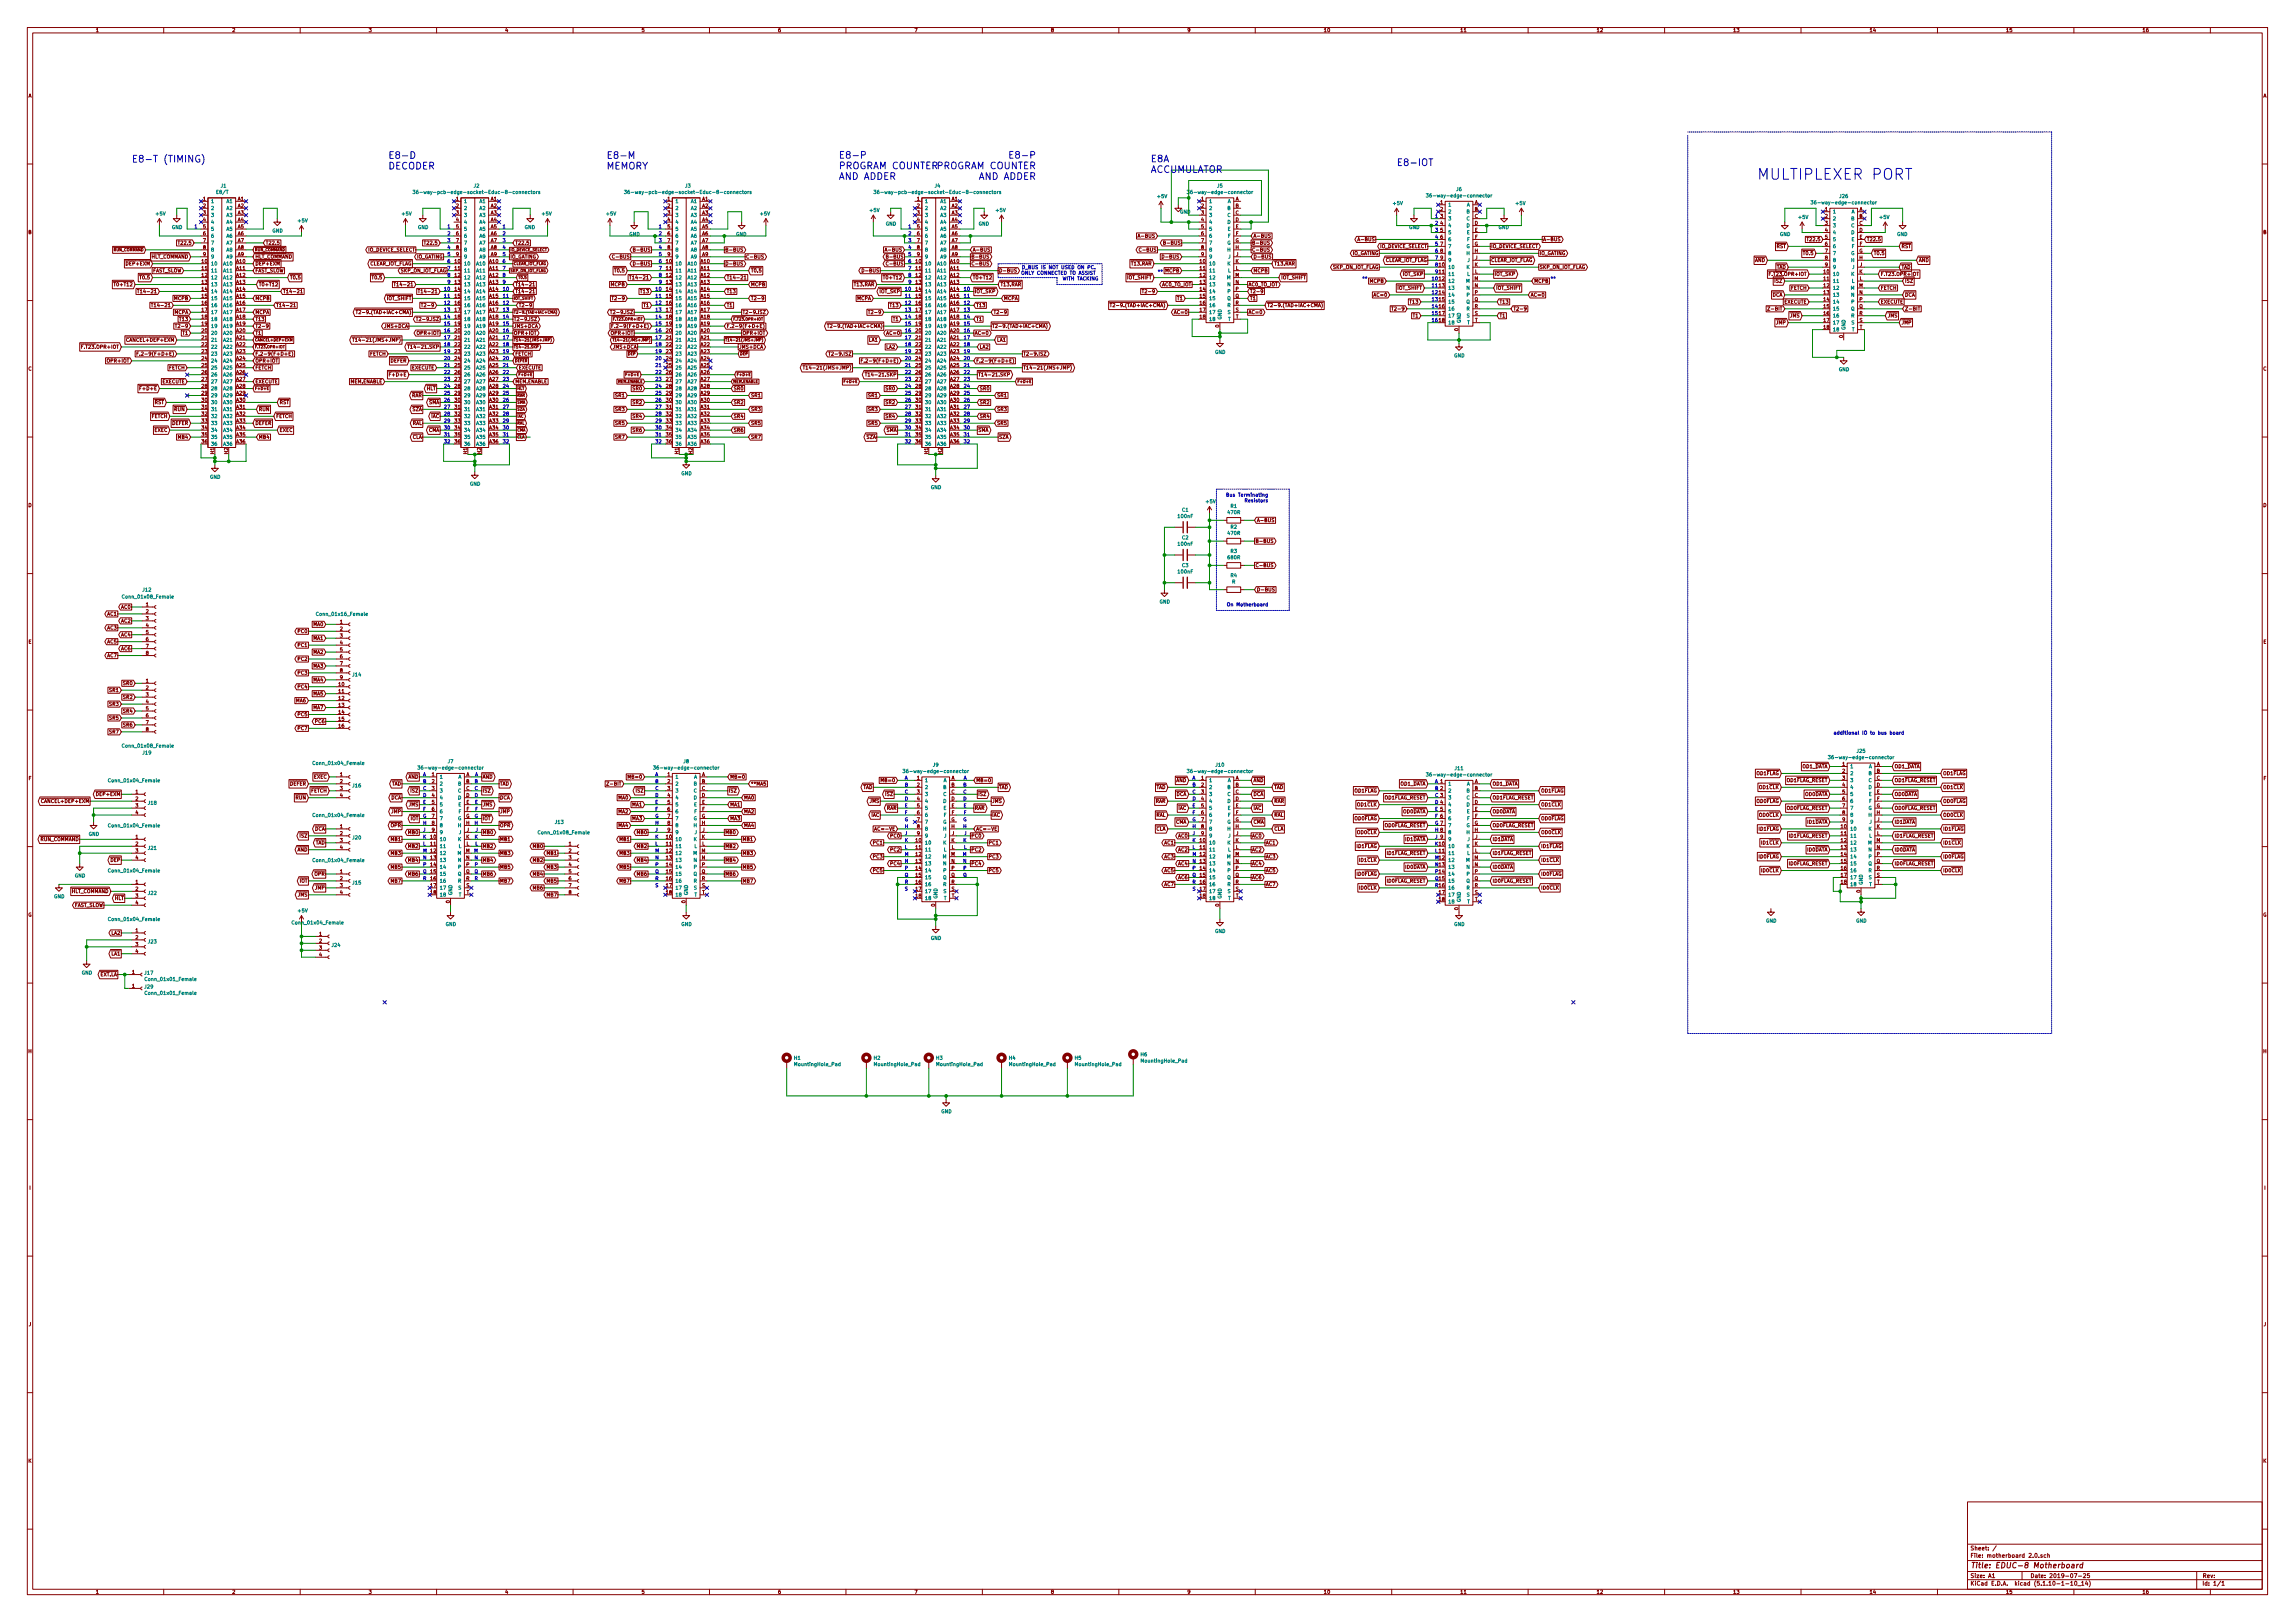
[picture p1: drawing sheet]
<svg xmlns="http://www.w3.org/2000/svg" width="841mm" height="594mm" viewBox="0 0 841 594" stroke-linecap="round" stroke-linejoin="round" font-family="sans-serif">
<defs><g id="words">
<text font-size="5.5" fill="#0000c2" x="643.9" y="65.9">MULTIPLEXER PORT</text>
<g font-size="3.5" fill="#0000c2">
<text x="48.3" y="59.5">E8-T (TIMING)</text>
<text x="142.2" y="58.2">E8-D</text>
<text x="222.2" y="58.2">E8-M</text>
<text x="307.3" y="58.1">E8-P</text>
<text x="372" y="58.1">E8-P</text>
<text x="421.6" y="59.4">E8A</text>
<text x="142.2" y="62">DECODER</text>
<text x="222.2" y="62">MEMORY</text>
<text x="307.3" y="62">PROGRAM COUNTERPROGRAM COUNTER</text>
<text x="307.3" y="65.9">AND ADDER</text>
<text x="358.9" y="65.9">AND ADDER</text>
<text x="421.6" y="63.3">ACCUMULATOR</text>
<text x="511.8" y="60.8">E8-IOT</text>
</g>
<text font-size="2.8" fill="#840000" x="722" y="574.4">Title: EDUC-8 Motherboard</text>
<g font-size="2.1" fill="#840000">
<text x="722" y="567.8">Sheet: /</text>
<text x="722" y="570.5">File: motherboard 2.0.sch</text>
<text x="722" y="580.7">KiCad E.D.A. kicad (5.1.10-1-10_14)</text>
<text x="722" y="577.9">Size: A1</text>
<text x="744" y="577.9">Date: 2019-07-25</text>
<text x="807" y="577.9">Rev:</text>
<text x="807" y="580.7">Id: 1/1</text>
</g>
<g font-size="1.8" fill="#840000">
<text x="35" y="11.7">1</text>
<text x="85" y="11.7">2</text>
<text x="135" y="11.7">3</text>
<text x="185" y="11.7">4</text>
<text x="235" y="11.7">5</text>
<text x="285" y="11.7">6</text>
<text x="335" y="11.7">7</text>
<text x="385" y="11.7">8</text>
<text x="435" y="11.7">9</text>
<text x="485" y="11.7">10</text>
<text x="535" y="11.7">11</text>
<text x="585" y="11.7">12</text>
<text x="635" y="11.7">13</text>
<text x="685" y="11.7">14</text>
<text x="735" y="11.7">15</text>
<text x="785" y="11.7">16</text>
<text x="10.4" y="35.7">A</text>
<text x="829.4" y="35.7">A</text>
<text x="74.4" y="73.5">1</text>
<text x="74.4" y="76">2</text>
<text x="87.1" y="73.5">A1</text>
<text x="87.1" y="76">A2</text>
<text x="167.2" y="73.5">1</text>
<text x="167.2" y="76">2</text>
<text x="179.9" y="73.5">A1</text>
<text x="179.9" y="76">A2</text>
<text x="244.6" y="73.5">1</text>
<text x="244.6" y="76">2</text>
<text x="257.3" y="73.5">A1</text>
<text x="257.3" y="76">A2</text>
<text x="336.1" y="73.5">1</text>
<text x="336.1" y="76">2</text>
<text x="348.8" y="73.5">A1</text>
<text x="348.8" y="76">A2</text>
<text x="440.2" y="73.5">1</text>
<text x="440.2" y="76">2</text>
<text x="452.8" y="73.5">A</text>
<text x="452.8" y="76">B</text>
<text x="527.8" y="74.7">1</text>
<text x="527.8" y="77.3">2</text>
<text x="540.4" y="74.7">A</text>
<text x="540.4" y="77.3">B</text>
<text x="668.8" y="77.3">1</text>
<text x="681.4" y="77.3">A</text>
<text x="74.4" y="78.6">3</text>
<text x="74.4" y="81.1">4</text>
<text x="74.4" y="83.6">5</text>
<text x="87.1" y="78.6">A3</text>
<text x="87.1" y="81.1">A4</text>
<text x="87.1" y="83.6">A5</text>
<text x="167.2" y="78.6">3</text>
<text x="167.2" y="81.1">4</text>
<text x="167.2" y="83.6">5</text>
<text x="179.9" y="78.6">A3</text>
<text x="179.9" y="81.1">A4</text>
<text x="179.9" y="83.6">A5</text>
<text x="244.6" y="78.6">3</text>
<text x="244.6" y="81.1">4</text>
<text x="244.6" y="83.6">5</text>
<text x="257.3" y="78.6">A3</text>
<text x="257.3" y="81.1">A4</text>
<text x="257.3" y="83.6">A5</text>
<text x="336.1" y="78.6">3</text>
<text x="336.1" y="81.1">4</text>
<text x="336.1" y="83.6">5</text>
<text x="348.8" y="78.6">A3</text>
<text x="348.8" y="81.1">A4</text>
<text x="348.8" y="83.6">A5</text>
<text x="440.2" y="78.6">3</text>
<text x="440.2" y="81.1">4</text>
<text x="440.2" y="83.6">5</text>
<text x="452.8" y="78.6">C</text>
<text x="452.8" y="81.1">D</text>
<text x="452.8" y="83.6">E</text>
<text x="527.8" y="79.8">3</text>
<text x="527.8" y="82.4">4</text>
<text x="540.4" y="79.8">C</text>
<text x="540.4" y="82.4">D</text>
<text x="668.8" y="79.8">2</text>
<text x="668.8" y="82.4">3</text>
<text x="681.4" y="79.8">B</text>
<text x="681.4" y="82.4">C</text>
<text x="10.4" y="85.7">B</text>
<text x="65.8" y="89.6">T22.5</text>
<text x="74.4" y="86.2">6</text>
<text x="74.4" y="88.7">7</text>
<text x="87.1" y="86.2">A6</text>
<text x="87.1" y="88.7">A7</text>
<text x="97.3" y="89.6">T22.5</text>
<text x="156" y="89.6">T22.5</text>
<text x="167.2" y="86.2">6</text>
<text x="167.2" y="88.7">7</text>
<text x="179.9" y="86.2">A6</text>
<text x="179.9" y="88.7">A7</text>
<text x="188.7" y="89.6">T22.5</text>
<text x="244.6" y="86.2">6</text>
<text x="244.6" y="88.7">7</text>
<text x="257.3" y="86.2">A6</text>
<text x="257.3" y="88.7">A7</text>
<text x="336.1" y="86.2">6</text>
<text x="336.1" y="88.7">7</text>
<text x="348.8" y="86.2">A6</text>
<text x="348.8" y="88.7">A7</text>
<text x="417.8" y="87.1">A-BUS</text>
<text x="427.2" y="89.6">B-BUS</text>
<text x="440.2" y="86.2">6</text>
<text x="440.2" y="88.7">7</text>
<text x="452.7" y="88.7">G</text>
<text x="452.9" y="86.2">F</text>
<text x="458.7" y="89.6">B-BUS</text>
<text x="459.3" y="87.1">A-BUS</text>
<text x="498.3" y="88.3">A-BUS</text>
<text x="527.8" y="84.9">5</text>
<text x="527.8" y="87.4">6</text>
<text x="527.8" y="90">7</text>
<text x="540.3" y="90">G</text>
<text x="540.4" y="84.9">E</text>
<text x="540.5" y="87.4">F</text>
<text x="565.4" y="88.3">A-BUS</text>
<text x="662.7" y="88.3">T22.5</text>
<text x="668.8" y="84.9">4</text>
<text x="668.8" y="87.4">5</text>
<text x="668.8" y="90">6</text>
<text x="681.4" y="84.9">D</text>
<text x="681.4" y="87.4">E</text>
<text x="681.5" y="90">F</text>
<text x="684" y="88.3">T22.5</text>
<text x="829.4" y="85.7">B</text>
<text x="55.2" y="94.7">HLT_COMMAND</text>
<text x="74.4" y="91.3">8</text>
<text x="74.4" y="93.8">9</text>
<text x="87.1" y="91.3">A8</text>
<text x="87.1" y="93.8">A9</text>
<text x="93.5" y="94.7">HLT_COMMAND</text>
<text x="134.7" y="92.1">IO_DEVICE_SELECT</text>
<text x="152.6" y="94.7">IO_GATING</text>
<text x="167.2" y="91.3">8</text>
<text x="167.2" y="93.8">9</text>
<text x="179.9" y="91.3">A8</text>
<text x="179.9" y="93.8">A9</text>
<text x="186.9" y="94.7">IO_GATING</text>
<text x="225.3" y="94.7">C-BUS</text>
<text x="232.9" y="92.1">B-BUS</text>
<text x="244.6" y="91.3">8</text>
<text x="244.6" y="93.8">9</text>
<text x="257.3" y="91.3">A8</text>
<text x="257.3" y="93.8">A9</text>
<text x="265.7" y="92.1">B-BUS</text>
<text x="273.3" y="94.7">C-BUS</text>
<text x="325.1" y="92.1">A-BUS</text>
<text x="325.6" y="94.7">B-BUS</text>
<text x="336.1" y="91.3">8</text>
<text x="336.1" y="93.8">9</text>
<text x="348.8" y="91.3">A8</text>
<text x="348.8" y="93.8">A9</text>
<text x="355.9" y="94.7">B-BUS</text>
<text x="356.4" y="92.1">A-BUS</text>
<text x="418.3" y="92.1">C-BUS</text>
<text x="426.7" y="94.7">D-BUS</text>
<text x="440.2" y="91.3">8</text>
<text x="440.2" y="93.8">9</text>
<text x="452.8" y="91.3">H</text>
<text x="452.9" y="93.8">J</text>
<text x="458.7" y="92.1">C-BUS</text>
<text x="459.3" y="94.7">D-BUS</text>
<text x="495.5" y="93.4">IO_GATING</text>
<text x="505.6" y="90.9">IO_DEVICE_SELECT</text>
<text x="507.2" y="96">CLEAR_IOT_FLAG</text>
<text x="527.8" y="92.5">8</text>
<text x="527.8" y="95.1">9</text>
<text x="540.4" y="92.5">H</text>
<text x="540.5" y="95.1">J</text>
<text x="546.4" y="90.9">IO_DEVICE_SELECT</text>
<text x="546.4" y="96">CLEAR_IOT_FLAG</text>
<text x="564.1" y="93.4">IO_GATING</text>
<text x="643.1" y="96">AND</text>
<text x="651" y="90.9">RST</text>
<text x="661.2" y="93.4">T0.5</text>
<text x="668.8" y="92.5">7</text>
<text x="668.8" y="95.1">8</text>
<text x="681.3" y="92.5">G</text>
<text x="681.4" y="95.1">H</text>
<text x="686.6" y="93.4">T0.5</text>
<text x="696.7" y="90.9">RST</text>
<text x="703.1" y="96">AND</text>
<text x="46.6" y="97.2">DEP+EXM</text>
<text x="55.6" y="99.8">FAST_SLOW</text>
<text x="74" y="96.3">10</text>
<text x="74" y="98.9">11</text>
<text x="74" y="101.4">12</text>
<text x="86.6" y="96.3">A10</text>
<text x="86.6" y="98.9">A11</text>
<text x="86.6" y="101.4">A12</text>
<text x="93.5" y="99.8">FAST_SLOW</text>
<text x="93.5" y="97.2">DEP+EXM</text>
<text x="135.1" y="97.2">CLEAR_IOT_FLAG</text>
<text x="146.6" y="99.8">SKP_ON_IOT_FLAG</text>
<text x="166.7" y="96.3">10</text>
<text x="166.7" y="98.9">11</text>
<text x="166.7" y="101.4">12</text>
<text x="179.3" y="96.3">A10</text>
<text x="179.3" y="98.9">A11</text>
<text x="179.3" y="101.4">A12</text>
<text x="225.6" y="99.8">T0.5</text>
<text x="232.9" y="97.2">D-BUS</text>
<text x="244.1" y="96.3">10</text>
<text x="244.1" y="98.9">11</text>
<text x="244.1" y="101.4">12</text>
<text x="256.8" y="96.3">A10</text>
<text x="256.8" y="98.9">A11</text>
<text x="256.8" y="101.4">A12</text>
<text x="265.7" y="97.2">D-BUS</text>
<text x="275.1" y="99.8">T0.5</text>
<text x="316.7" y="99.8">D-BUS</text>
<text x="325.6" y="97.2">C-BUS</text>
<text x="335.6" y="96.3">10</text>
<text x="335.6" y="98.9">11</text>
<text x="335.6" y="101.4">12</text>
<text x="348.3" y="96.3">A10</text>
<text x="348.3" y="98.9">A11</text>
<text x="348.3" y="101.4">A12</text>
<text x="355.9" y="97.2">C-BUS</text>
<text x="366" y="99.8">D-BUS</text>
<text x="414.8" y="97.2">T13.RAR</text>
<text x="427.1" y="99.8">MCPB</text>
<text x="439.7" y="96.3">10</text>
<text x="439.7" y="98.9">11</text>
<text x="439.7" y="101.4">12</text>
<text x="452.7" y="101.4">M</text>
<text x="452.8" y="96.3">K</text>
<text x="452.9" y="98.9">L</text>
<text x="459.3" y="99.8">MCPB</text>
<text x="466.9" y="97.2">T13.RAR</text>
<text x="488.2" y="98.5">SKP_ON_IOT_FLAG</text>
<text x="514.1" y="101">IOT_SKP</text>
<text x="527.4" y="97.6">10</text>
<text x="527.4" y="100.1">11</text>
<text x="540.4" y="97.6">K</text>
<text x="540.5" y="100.1">L</text>
<text x="547.6" y="101">IOT_SKP</text>
<text x="564.1" y="98.5">SKP_ON_IOT_FLAG</text>
<text x="649.2" y="101">F.T23.OPR+IOT</text>
<text x="650.9" y="98.5">TAD</text>
<text x="668.3" y="100.1">10</text>
<text x="668.8" y="97.6">9</text>
<text x="681.4" y="100.1">K</text>
<text x="681.5" y="97.6">J</text>
<text x="689.1" y="101">F.T23.OPR+IOT</text>
<text x="696.7" y="98.5">TAD</text>
<text x="42.6" y="104.8">T0+T12</text>
<text x="51.6" y="102.3">T0.5</text>
<text x="52" y="107.4">T14-21</text>
<text x="74" y="104">13</text>
<text x="74" y="106.5">14</text>
<text x="86.6" y="104">A13</text>
<text x="86.6" y="106.5">A14</text>
<text x="94.8" y="104.8">T0+T12</text>
<text x="103.7" y="107.4">T14-21</text>
<text x="106.2" y="102.3">T0.5</text>
<text x="136.7" y="102.3">T0.5</text>
<text x="146" y="104.8">T14-21</text>
<text x="154.9" y="107.4">T14-21</text>
<text x="166.7" y="104">13</text>
<text x="166.7" y="106.5">14</text>
<text x="179.3" y="104">A13</text>
<text x="179.3" y="106.5">A14</text>
<text x="188.7" y="104.8">T14-21</text>
<text x="188.7" y="107.4">T14-21</text>
<text x="223.9" y="104.8">MCPB</text>
<text x="232.4" y="102.3">T14-21</text>
<text x="234.9" y="107.4">T13</text>
<text x="244.1" y="104">13</text>
<text x="244.1" y="106.5">14</text>
<text x="256.8" y="104">A13</text>
<text x="256.8" y="106.5">A14</text>
<text x="266.2" y="102.3">T14-21</text>
<text x="266.2" y="107.4">T13</text>
<text x="275.1" y="104.8">MCPB</text>
<text x="313.2" y="104.8">T13.RAR</text>
<text x="322.4" y="107.4">IOT_SKP</text>
<text x="324.5" y="102.3">T0+T12</text>
<text x="335.6" y="104">13</text>
<text x="335.6" y="106.5">14</text>
<text x="348.3" y="104">A13</text>
<text x="348.3" y="106.5">A14</text>
<text x="356.4" y="102.3">T0+T12</text>
<text x="357.1" y="107.4">IOT_SKP</text>
<text x="366.5" y="104.8">T13.RAR</text>
<text x="413.1" y="102.3">IOT_SHIFT</text>
<text x="419.8" y="107.4">T2-9</text>
<text x="425.7" y="104.8">AC0_TO_IOT</text>
<text x="439.7" y="104">13</text>
<text x="439.7" y="106.5">14</text>
<text x="452.8" y="104">N</text>
<text x="452.8" y="106.5">P</text>
<text x="457.5" y="104.8">AC0_TO_IOT</text>
<text x="458" y="107.4">T2-9</text>
<text x="469.4" y="102.3">IOT_SHIFT</text>
<text x="502" y="103.6">MCPB</text>
<text x="512.1" y="106.1">IOT_SHIFT</text>
<text x="527.4" y="102.7">12</text>
<text x="527.4" y="105.2">13</text>
<text x="527.4" y="107.8">14</text>
<text x="540.3" y="102.7">M</text>
<text x="540.4" y="105.2">N</text>
<text x="540.4" y="107.8">P</text>
<text x="548.2" y="106.1">IOT_SHIFT</text>
<text x="562.1" y="103.6">MCPB</text>
<text x="650.5" y="103.6">ISZ</text>
<text x="656.3" y="106.1">FETCH</text>
<text x="668.3" y="102.7">11</text>
<text x="668.3" y="105.2">12</text>
<text x="668.3" y="107.8">13</text>
<text x="681.3" y="105.2">M</text>
<text x="681.4" y="107.8">N</text>
<text x="681.5" y="102.7">L</text>
<text x="689.1" y="106.1">FETCH</text>
<text x="698" y="103.6">ISZ</text>
<text x="57.1" y="112.5">T14-21</text>
<text x="63.9" y="109.9">MCPB</text>
<text x="74" y="109">15</text>
<text x="74" y="111.6">16</text>
<text x="86.6" y="109">A15</text>
<text x="86.6" y="111.6">A16</text>
<text x="93.5" y="109.9">MCPB</text>
<text x="101.1" y="112.5">T14-21</text>
<text x="141.8" y="109.9">IOT_SHIFT</text>
<text x="155.6" y="112.5">T2-9</text>
<text x="166.7" y="109">15</text>
<text x="166.7" y="111.6">16</text>
<text x="179.3" y="109">A15</text>
<text x="179.3" y="111.6">A16</text>
<text x="190" y="112.5">T2-9</text>
<text x="225.5" y="109.9">T2-9</text>
<text x="235.9" y="112.5">T1</text>
<text x="244.1" y="109">15</text>
<text x="244.1" y="111.6">16</text>
<text x="256.8" y="109">A15</text>
<text x="256.8" y="111.6">A16</text>
<text x="266.2" y="112.5">T1</text>
<text x="275.1" y="109.9">T2-9</text>
<text x="314" y="109.9">MCPA</text>
<text x="326.4" y="112.5">T13</text>
<text x="335.6" y="109">15</text>
<text x="335.6" y="111.6">16</text>
<text x="348.3" y="109">A15</text>
<text x="348.3" y="111.6">A16</text>
<text x="357.7" y="112.5">T13</text>
<text x="367.8" y="109.9">MCPA</text>
<text x="409.1" y="112.5">T2-9.(TAD+IAC+CMA)</text>
<text x="431.5" y="109.9">T1</text>
<text x="439.7" y="109">15</text>
<text x="439.7" y="111.6">16</text>
<text x="452.7" y="109">Q</text>
<text x="452.8" y="111.6">R</text>
<text x="458" y="109.9">T1</text>
<text x="464.3" y="112.5">T2-9.(TAD+IAC+CMA)</text>
<text x="503.9" y="108.7">AC=0</text>
<text x="511.2" y="113.7">T2-9</text>
<text x="516.9" y="111.2">T13</text>
<text x="527.4" y="110.3">15</text>
<text x="527.4" y="112.8">16</text>
<text x="540.3" y="110.3">Q</text>
<text x="540.4" y="112.8">R</text>
<text x="549.4" y="111.2">T13</text>
<text x="554.5" y="113.7">T2-9</text>
<text x="560.9" y="108.7">AC=0</text>
<text x="648.7" y="113.7">Z-BIT</text>
<text x="649.4" y="108.7">DCA</text>
<text x="653.8" y="111.2">EXECUTE</text>
<text x="668.3" y="110.3">14</text>
<text x="668.3" y="112.8">15</text>
<text x="681.3" y="112.8">Q</text>
<text x="681.4" y="110.3">P</text>
<text x="689.1" y="111.2">EXECUTE</text>
<text x="698" y="113.7">Z-BIT</text>
<text x="698" y="108.7">DCA</text>
<text x="63.9" y="115">MCPA</text>
<text x="66" y="117.5">T13</text>
<text x="74" y="114.1">17</text>
<text x="74" y="116.7">18</text>
<text x="74" y="119.2">19</text>
<text x="86.6" y="114.1">A17</text>
<text x="86.6" y="116.7">A18</text>
<text x="86.6" y="119.2">A19</text>
<text x="93.5" y="115">MCPA</text>
<text x="93.5" y="117.5">T13</text>
<text x="132.8" y="115">T2-9.(TAD+IAC+CMA)</text>
<text x="154.2" y="117.5">T2-9.ISZ</text>
<text x="166.7" y="114.1">17</text>
<text x="166.7" y="116.7">18</text>
<text x="166.7" y="119.2">19</text>
<text x="179.3" y="114.1">A17</text>
<text x="179.3" y="116.7">A18</text>
<text x="179.3" y="119.2">A19</text>
<text x="188.2" y="117.5">T2-9.ISZ</text>
<text x="225.3" y="115">T2-9.ISZ</text>
<text x="244.1" y="114.1">17</text>
<text x="244.1" y="116.7">18</text>
<text x="244.1" y="119.2">19</text>
<text x="256.8" y="114.1">A17</text>
<text x="256.8" y="116.7">A18</text>
<text x="256.8" y="119.2">A19</text>
<text x="272" y="115">T2-9.ISZ</text>
<text x="319.4" y="115">T2-9</text>
<text x="327.4" y="117.5">T1</text>
<text x="335.6" y="114.1">17</text>
<text x="335.6" y="116.7">18</text>
<text x="335.6" y="119.2">19</text>
<text x="348.3" y="114.1">A17</text>
<text x="348.3" y="116.7">A18</text>
<text x="348.3" y="119.2">A19</text>
<text x="357.7" y="117.5">T1</text>
<text x="364" y="115">T2-9</text>
<text x="430.8" y="115">AC=0</text>
<text x="439.7" y="114.1">17</text>
<text x="439.7" y="116.7">18</text>
<text x="446.8" y="119.9" transform="rotate(-90 446.8 119.9)">0</text>
<text x="452.8" y="114.1">S</text>
<text x="452.9" y="116.7">T</text>
<text x="457.5" y="115">AC=0</text>
<text x="517.9" y="116.3">T1</text>
<text x="527.4" y="115.4">17</text>
<text x="527.4" y="117.9">18</text>
<text x="540.4" y="115.4">S</text>
<text x="540.5" y="117.9">T</text>
<text x="549.4" y="116.3">T1</text>
<text x="650.9" y="118.8">JMP</text>
<text x="656" y="116.3">JMS</text>
<text x="668.3" y="115.4">16</text>
<text x="668.3" y="117.9">17</text>
<text x="681.4" y="115.4">R</text>
<text x="681.4" y="117.9">S</text>
<text x="691.7" y="116.3">JMS</text>
<text x="696.7" y="118.8">JMP</text>
<text x="47.1" y="125.2">CANCEL+DEP+EXM</text>
<text x="65.4" y="120.1">T2-9</text>
<text x="67" y="122.6">T1</text>
<text x="74" y="121.7">20</text>
<text x="74" y="124.3">21</text>
<text x="86.6" y="121.7">A20</text>
<text x="86.6" y="124.3">A21</text>
<text x="93.5" y="120.1">T2-9</text>
<text x="93.5" y="122.6">T1</text>
<text x="132" y="125.2">T14-21(JMS+JMP)</text>
<text x="141.1" y="120.1">JMS+DCA</text>
<text x="153.2" y="122.6">OPR+IOT</text>
<text x="166.7" y="121.7">20</text>
<text x="166.7" y="124.3">21</text>
<text x="179.3" y="121.7">A20</text>
<text x="179.3" y="124.3">A21</text>
<text x="188.2" y="120.1">JMS+DCA</text>
<text x="188.2" y="122.6">OPR+IOT</text>
<text x="224.3" y="122.6">OPR+IOT</text>
<text x="227.1" y="120.1">F.2-9(F+D+E)</text>
<text x="244.1" y="121.7">20</text>
<text x="244.1" y="124.3">21</text>
<text x="256.8" y="121.7">A20</text>
<text x="256.8" y="124.3">A21</text>
<text x="266.2" y="120.1">F.2-9(F+D+E)</text>
<text x="272" y="122.6">OPR+IOT</text>
<text x="305.5" y="120.1">T2-9.(TAD+IAC+CMA)</text>
<text x="318.4" y="125.2">LA1</text>
<text x="325.4" y="122.6">AC=0</text>
<text x="335.6" y="121.7">20</text>
<text x="335.6" y="124.3">21</text>
<text x="348.3" y="121.7">A20</text>
<text x="348.3" y="124.3">A21</text>
<text x="357.1" y="122.6">AC=0</text>
<text x="363.5" y="120.1">T2-9.(TAD+IAC+CMA)</text>
<text x="365.3" y="125.2">LA1</text>
<text x="534.4" y="121.2" transform="rotate(-90 534.4 121.2)">0</text>
<text x="668.3" y="120.5">18</text>
<text x="675.4" y="123.7" transform="rotate(-90 675.4 123.7)">0</text>
<text x="681.5" y="120.5">T</text>
<text x="30.7" y="127.7">F.T23.OPR+IOT</text>
<text x="53.1" y="130.2">F.2-9(F+D+E)</text>
<text x="74" y="126.8">22</text>
<text x="74" y="129.4">23</text>
<text x="74" y="131.9">24</text>
<text x="86.6" y="126.8">A22</text>
<text x="86.6" y="129.4">A23</text>
<text x="86.6" y="131.9">A24</text>
<text x="93.5" y="130.2">F.2-9(F+D+E)</text>
<text x="135.6" y="130.2">FETCH</text>
<text x="151.3" y="127.7">T14-21.SKP</text>
<text x="166.7" y="126.8">22</text>
<text x="166.7" y="129.4">23</text>
<text x="166.7" y="131.9">24</text>
<text x="179.3" y="126.8">A22</text>
<text x="179.3" y="129.4">A23</text>
<text x="179.3" y="131.9">A24</text>
<text x="188.7" y="130.2">FETCH</text>
<text x="224.9" y="127.7">JMS+DCA</text>
<text x="244.1" y="126.8">22</text>
<text x="244.1" y="129.4">23</text>
<text x="244.1" y="131.9">24</text>
<text x="256.8" y="126.8">A22</text>
<text x="256.8" y="129.4">A23</text>
<text x="256.8" y="131.9">A24</text>
<text x="270.8" y="127.7">JMS+DCA</text>
<text x="305.3" y="130.2">T2-9.ISZ</text>
<text x="324.8" y="127.7">LA2</text>
<text x="335.6" y="126.8">22</text>
<text x="335.6" y="129.4">23</text>
<text x="335.6" y="131.9">24</text>
<text x="348.3" y="126.8">A22</text>
<text x="348.3" y="129.4">A23</text>
<text x="348.3" y="131.9">A24</text>
<text x="358.9" y="127.7">LA2</text>
<text x="374.9" y="130.2">T2-9.ISZ</text>
<text x="10.4" y="135.7">C</text>
<text x="39.6" y="132.8">OPR+IOT</text>
<text x="61.9" y="135.3">FETCH</text>
<text x="74" y="134.4">25</text>
<text x="74" y="137">26</text>
<text x="86.6" y="134.4">A25</text>
<text x="86.6" y="137">A26</text>
<text x="93.5" y="132.8">OPR+IOT</text>
<text x="93.5" y="135.3">FETCH</text>
<text x="143.1" y="132.8">DEFER</text>
<text x="143.5" y="137.9">F+D+E</text>
<text x="150.9" y="135.3">EXECUTE</text>
<text x="166.7" y="134.4">25</text>
<text x="166.7" y="137">26</text>
<text x="179.3" y="134.4">A25</text>
<text x="179.3" y="137">A26</text>
<text x="190" y="135.3">EXECUTE</text>
<text x="244.1" y="134.4">25</text>
<text x="244.1" y="137">26</text>
<text x="256.8" y="134.4">A25</text>
<text x="256.8" y="137">A26</text>
<text x="297.1" y="135.3">T14-21(JMS+JMP)</text>
<text x="318.5" y="132.8">F.2-9(F+D+E)</text>
<text x="318.9" y="137.9">T14-21.SKP</text>
<text x="335.6" y="134.4">25</text>
<text x="335.6" y="137">26</text>
<text x="348.3" y="134.4">A25</text>
<text x="348.3" y="137">A26</text>
<text x="357.7" y="132.8">F.2-9(F+D+E)</text>
<text x="358.4" y="137.9">T14-21.SKP</text>
<text x="374.9" y="135.3">T14-21(JMS+JMP)</text>
<text x="829.4" y="135.7">C</text>
<text x="52" y="142.9">F+D+E</text>
<text x="59.4" y="140.4">EXECUTE</text>
<text x="74" y="139.5">27</text>
<text x="74" y="142.1">28</text>
<text x="86.6" y="139.5">A27</text>
<text x="86.6" y="142.1">A28</text>
<text x="93.5" y="140.4">EXECUTE</text>
<text x="128.3" y="140.4">MEM.ENABLE</text>
<text x="156.3" y="142.9">HLT</text>
<text x="166.7" y="139.5">27</text>
<text x="166.7" y="142.1">28</text>
<text x="179.3" y="139.5">A27</text>
<text x="179.3" y="142.1">A28</text>
<text x="188.7" y="140.4">MEM.ENABLE</text>
<text x="232" y="142.9">SR0</text>
<text x="244.1" y="139.5">27</text>
<text x="244.1" y="142.1">28</text>
<text x="256.8" y="139.5">A27</text>
<text x="256.8" y="142.1">A28</text>
<text x="268.8" y="142.9">SR0</text>
<text x="324.7" y="142.9">SR0</text>
<text x="335.6" y="139.5">27</text>
<text x="335.6" y="142.1">28</text>
<text x="348.3" y="139.5">A27</text>
<text x="348.3" y="142.1">A28</text>
<text x="358.9" y="142.9">SR0</text>
<text x="56.6" y="148">RST</text>
<text x="74" y="144.6">29</text>
<text x="74" y="147.1">30</text>
<text x="74" y="149.7">31</text>
<text x="86.6" y="144.6">A29</text>
<text x="86.6" y="147.1">A30</text>
<text x="86.6" y="149.7">A31</text>
<text x="102.4" y="148">RST</text>
<text x="150.9" y="145.5">RAR</text>
<text x="157.1" y="148">SMA</text>
<text x="166.7" y="144.6">29</text>
<text x="166.7" y="147.1">30</text>
<text x="166.7" y="149.7">31</text>
<text x="179.3" y="144.6">A29</text>
<text x="179.3" y="147.1">A30</text>
<text x="179.3" y="149.7">A31</text>
<text x="225.7" y="145.5">SR1</text>
<text x="232" y="148">SR2</text>
<text x="244.1" y="144.6">29</text>
<text x="244.1" y="147.1">30</text>
<text x="244.1" y="149.7">31</text>
<text x="256.8" y="144.6">A29</text>
<text x="256.8" y="147.1">A30</text>
<text x="256.8" y="149.7">A31</text>
<text x="268.8" y="148">SR2</text>
<text x="275.1" y="145.5">SR1</text>
<text x="318.4" y="145.5">SR1</text>
<text x="324.7" y="148">SR2</text>
<text x="335.6" y="144.6">29</text>
<text x="335.6" y="147.1">30</text>
<text x="335.6" y="149.7">31</text>
<text x="348.3" y="144.6">A29</text>
<text x="348.3" y="147.1">A30</text>
<text x="348.3" y="149.7">A31</text>
<text x="358.9" y="148">SR2</text>
<text x="365.3" y="145.5">SR1</text>
<text x="55.5" y="153.1">FETCH</text>
<text x="63.1" y="155.6">DEFER</text>
<text x="64" y="150.6">RUN</text>
<text x="74" y="152.2">32</text>
<text x="74" y="154.8">33</text>
<text x="86.6" y="152.2">A32</text>
<text x="86.6" y="154.8">A33</text>
<text x="93.5" y="155.6">DEFER</text>
<text x="94.8" y="150.6">RUN</text>
<text x="101.1" y="153.1">FETCH</text>
<text x="151.1" y="155.6">RAL</text>
<text x="151.2" y="150.6">SZA</text>
<text x="158" y="153.1">IAC</text>
<text x="166.7" y="152.2">32</text>
<text x="166.7" y="154.8">33</text>
<text x="179.3" y="152.2">A32</text>
<text x="179.3" y="154.8">A33</text>
<text x="225.7" y="155.6">SR5</text>
<text x="225.7" y="150.6">SR3</text>
<text x="232" y="153.1">SR4</text>
<text x="244.1" y="152.2">32</text>
<text x="244.1" y="154.8">33</text>
<text x="256.8" y="152.2">A32</text>
<text x="256.8" y="154.8">A33</text>
<text x="268.8" y="153.1">SR4</text>
<text x="275.1" y="150.6">SR3</text>
<text x="275.1" y="155.6">SR5</text>
<text x="318.4" y="155.6">SR5</text>
<text x="318.4" y="150.6">SR3</text>
<text x="324.7" y="153.1">SR4</text>
<text x="335.6" y="152.2">32</text>
<text x="335.6" y="154.8">33</text>
<text x="348.3" y="152.2">A32</text>
<text x="348.3" y="154.8">A33</text>
<text x="358.9" y="153.1">SR4</text>
<text x="365.3" y="155.6">SR5</text>
<text x="365.3" y="150.6">SR3</text>
<text x="56.6" y="158.2">EXEC</text>
<text x="65.3" y="160.7">MB4</text>
<text x="74" y="157.3">34</text>
<text x="74" y="159.8">35</text>
<text x="86.6" y="157.3">A34</text>
<text x="86.6" y="159.8">A35</text>
<text x="94.8" y="160.7">MB4</text>
<text x="102.4" y="158.2">EXEC</text>
<text x="151.1" y="160.7">CLA</text>
<text x="157" y="158.2">CMA</text>
<text x="166.7" y="157.3">34</text>
<text x="166.7" y="159.8">35</text>
<text x="179.3" y="157.3">A34</text>
<text x="179.3" y="159.8">A35</text>
<text x="225.7" y="160.7">SR7</text>
<text x="232" y="158.2">SR6</text>
<text x="244.1" y="157.3">34</text>
<text x="244.1" y="159.8">35</text>
<text x="256.8" y="157.3">A34</text>
<text x="256.8" y="159.8">A35</text>
<text x="268.8" y="158.2">SR6</text>
<text x="275.1" y="160.7">SR7</text>
<text x="317.5" y="160.7">SZA</text>
<text x="324.7" y="158.2">SMA</text>
<text x="335.6" y="157.3">34</text>
<text x="335.6" y="159.8">35</text>
<text x="348.3" y="157.3">A34</text>
<text x="348.3" y="159.8">A35</text>
<text x="358.4" y="158.2">SMA</text>
<text x="366" y="160.7">SZA</text>
<text x="74" y="162.4">36</text>
<text x="78.5" y="166.3" transform="rotate(-90 78.5 166.3)">H1</text>
<text x="83.6" y="166.3" transform="rotate(-90 83.6 166.3)">H2</text>
<text x="86.6" y="162.4">A36</text>
<text x="166.7" y="162.4">36</text>
<text x="171.2" y="166.3" transform="rotate(-90 171.2 166.3)">H1</text>
<text x="176.3" y="166.3" transform="rotate(-90 176.3 166.3)">H2</text>
<text x="179.3" y="162.4">A36</text>
<text x="244.1" y="162.4">36</text>
<text x="248.7" y="166.3" transform="rotate(-90 248.7 166.3)">H1</text>
<text x="253.7" y="166.3" transform="rotate(-90 253.7 166.3)">H2</text>
<text x="256.8" y="162.4">A36</text>
<text x="335.6" y="162.4">36</text>
<text x="340.1" y="166.3" transform="rotate(-90 340.1 166.3)">H1</text>
<text x="345.2" y="166.3" transform="rotate(-90 345.2 166.3)">H2</text>
<text x="348.3" y="162.4">A36</text>
<text x="10.4" y="185.7">D</text>
<text x="829.4" y="185.7">D</text>
<text x="460.5" y="191.2">A-BUS</text>
<text x="460" y="198.8">B-BUS</text>
<text x="460" y="207.7">C-BUS</text>
<text x="460.5" y="216.6">D-BUS</text>
<text x="39.4" y="225.5">AC1</text>
<text x="44.5" y="223">AC0</text>
<text x="53.5" y="222.1">1</text>
<text x="53.5" y="224.6">2</text>
<text x="53.5" y="227.1">3</text>
<text x="39.4" y="230.6">AC3</text>
<text x="44.5" y="233.1">AC4</text>
<text x="44.5" y="228">AC2</text>
<text x="53.5" y="229.7">4</text>
<text x="53.5" y="232.2">5</text>
<text x="109.3" y="231.8">PC0</text>
<text x="114.9" y="229.3">MA0</text>
<text x="124.6" y="228.4">1</text>
<text x="124.6" y="231">2</text>
<text x="124.6" y="233.5">3</text>
<text x="10.4" y="235.7">E</text>
<text x="39.4" y="235.7">AC5</text>
<text x="44.5" y="238.2">AC6</text>
<text x="53.5" y="234.8">6</text>
<text x="53.5" y="237.3">7</text>
<text x="53.5" y="239.8">8</text>
<text x="109.3" y="236.9">PC1</text>
<text x="114.9" y="239.5">MA2</text>
<text x="114.9" y="234.4">MA1</text>
<text x="124.6" y="236">4</text>
<text x="124.6" y="238.6">5</text>
<text x="829.4" y="235.7">E</text>
<text x="39.4" y="240.7">AC7</text>
<text x="109.3" y="242">PC2</text>
<text x="114.9" y="244.5">MA3</text>
<text x="124.6" y="241.1">6</text>
<text x="124.6" y="243.7">7</text>
<text x="45.3" y="250.9">SR0</text>
<text x="53.5" y="250">1</text>
<text x="109.3" y="247.1">PC3</text>
<text x="114.9" y="249.6">MA4</text>
<text x="124.1" y="251.3">10</text>
<text x="124.6" y="246.2">8</text>
<text x="124.6" y="248.7">9</text>
<text x="40.2" y="253.4">SR1</text>
<text x="45.3" y="256">SR2</text>
<text x="53.5" y="252.5">2</text>
<text x="53.5" y="255.1">3</text>
<text x="53.5" y="257.6">4</text>
<text x="108.5" y="257.2">MA6</text>
<text x="109.3" y="252.2">PC4</text>
<text x="114.9" y="254.7">MA5</text>
<text x="124.1" y="253.8">11</text>
<text x="124.1" y="256.4">12</text>
<text x="40.2" y="263.6">SR5</text>
<text x="40.2" y="258.5">SR3</text>
<text x="45.3" y="261.1">SR4</text>
<text x="53.5" y="260.2">5</text>
<text x="53.5" y="262.7">6</text>
<text x="109.3" y="262.3">PC5</text>
<text x="114.9" y="259.8">MA7</text>
<text x="124.1" y="258.9">13</text>
<text x="124.1" y="261.4">14</text>
<text x="124.1" y="264">15</text>
<text x="40.2" y="268.7">SR7</text>
<text x="45.3" y="266.1">SR6</text>
<text x="53.5" y="265.2">7</text>
<text x="53.5" y="267.8">8</text>
<text x="109.3" y="267.4">PC7</text>
<text x="115.7" y="264.9">PC6</text>
<text x="124.1" y="266.5">16</text>
<text x="660.2" y="281.4">OD1_DATA</text>
<text x="675.2" y="280.5">1</text>
<text x="687.7" y="280.5">A</text>
<text x="694.2" y="281.4">OD1_DATA</text>
<text x="10.5" y="285.7">F</text>
<text x="106.2" y="287.7">DEFER</text>
<text x="115" y="285.2">EXEC</text>
<text x="124.6" y="284.3">1</text>
<text x="124.6" y="286.8">2</text>
<text x="143.4" y="287.7">TAD</text>
<text x="149.6" y="285.2">AND</text>
<text x="158.3" y="284.3">1</text>
<text x="158.3" y="286.8">2</text>
<text x="170.8" y="284.3">A</text>
<text x="170.8" y="286.8">B</text>
<text x="176.8" y="285.2">AND</text>
<text x="183.1" y="287.7">TAD</text>
<text x="223.3" y="287.7">Z-BIT</text>
<text x="230.7" y="285.2">MB=0</text>
<text x="244.6" y="284.3">1</text>
<text x="244.6" y="286.8">2</text>
<text x="257.2" y="284.3">A</text>
<text x="257.2" y="286.8">B</text>
<text x="267.5" y="285.2">MB=0</text>
<text x="275.1" y="287.7">**MA5</text>
<text x="323.4" y="286.5">MB=0</text>
<text x="336.1" y="285.6">1</text>
<text x="348.6" y="285.6">A</text>
<text x="357.7" y="286.5">MB=0</text>
<text x="431" y="286.5">AND</text>
<text x="440.2" y="285.6">1</text>
<text x="452.8" y="285.6">A</text>
<text x="459.3" y="286.5">AND</text>
<text x="512.9" y="287.7">OD1_DATA</text>
<text x="540.4" y="286.8">A</text>
<text x="546.9" y="287.7">OD1_DATA</text>
<text x="643.5" y="283.9">OD1FLAG</text>
<text x="654.4" y="286.5">OD1FLAG_RESET</text>
<text x="675.2" y="283">2</text>
<text x="675.2" y="285.6">3</text>
<text x="687.7" y="283">B</text>
<text x="687.7" y="285.6">C</text>
<text x="694.2" y="286.5">OD1FLAG_RESET</text>
<text x="712" y="283.9">OD1FLAG</text>
<text x="829.5" y="285.7">F</text>
<text x="35.7" y="291.5">DEP+EXM</text>
<text x="49.7" y="290.6">1</text>
<text x="49.7" y="293.2">2</text>
<text x="108.4" y="292.8">RUN</text>
<text x="114" y="290.3">FETCH</text>
<text x="124.6" y="289.4">3</text>
<text x="124.6" y="291.9">4</text>
<text x="143.2" y="292.8">DCA</text>
<text x="150.7" y="290.3">ISZ</text>
<text x="158.3" y="289.4">3</text>
<text x="158.3" y="291.9">4</text>
<text x="170.8" y="289.4">C</text>
<text x="170.8" y="291.9">D</text>
<text x="176.8" y="290.3">ISZ</text>
<text x="183.1" y="292.8">DCA</text>
<text x="226.6" y="292.8">MA0</text>
<text x="233.2" y="290.3">ISZ</text>
<text x="244.6" y="289.4">3</text>
<text x="244.6" y="291.9">4</text>
<text x="257.2" y="289.4">C</text>
<text x="257.2" y="291.9">D</text>
<text x="267" y="290.3">ISZ</text>
<text x="272.6" y="292.8">MA0</text>
<text x="316.2" y="289">TAD</text>
<text x="324.7" y="291.5">ISZ</text>
<text x="336.1" y="288.1">2</text>
<text x="336.1" y="290.6">3</text>
<text x="336.1" y="293.2">4</text>
<text x="348.6" y="288.1">B</text>
<text x="348.6" y="290.6">C</text>
<text x="348.6" y="293.2">D</text>
<text x="358.4" y="291.5">ISZ</text>
<text x="366" y="289">TAD</text>
<text x="423.6" y="289">TAD</text>
<text x="431" y="291.5">DCA</text>
<text x="440.2" y="288.1">2</text>
<text x="440.2" y="290.6">3</text>
<text x="440.2" y="293.2">4</text>
<text x="452.8" y="288.1">B</text>
<text x="452.8" y="290.6">C</text>
<text x="452.8" y="293.2">D</text>
<text x="459.3" y="291.5">DCA</text>
<text x="466.9" y="289">TAD</text>
<text x="496.2" y="290.3">OD1FLAG</text>
<text x="507.1" y="292.8">OD1FLAG_RESET</text>
<text x="540.4" y="289.4">B</text>
<text x="540.4" y="291.9">C</text>
<text x="546.9" y="292.8">OD1FLAG_RESET</text>
<text x="564.7" y="290.3">OD1FLAG</text>
<text x="644.7" y="289">OD1CLK</text>
<text x="661.2" y="291.5">OD0DATA</text>
<text x="675.2" y="288.1">4</text>
<text x="675.2" y="290.6">5</text>
<text x="675.2" y="293.2">6</text>
<text x="687.7" y="288.1">D</text>
<text x="687.8" y="290.6">E</text>
<text x="687.8" y="293.2">F</text>
<text x="694.2" y="291.5">OD0DATA</text>
<text x="712" y="289">OD1CLK</text>
<text x="15.8" y="294.1">CANCEL+DEP+EXM</text>
<text x="49.7" y="295.7">3</text>
<text x="49.7" y="298.3">4</text>
<text x="143.4" y="297.9">JMP</text>
<text x="149.8" y="295.3">JMS</text>
<text x="158.3" y="294.5">5</text>
<text x="158.3" y="297">6</text>
<text x="158.3" y="299.5">7</text>
<text x="170.8" y="299.5">G</text>
<text x="170.9" y="294.5">E</text>
<text x="170.9" y="297">F</text>
<text x="176.8" y="295.3">JMS</text>
<text x="183.1" y="297.9">JMP</text>
<text x="226.6" y="297.9">MA2</text>
<text x="231.7" y="295.3">MA1</text>
<text x="244.6" y="294.5">5</text>
<text x="244.6" y="297">6</text>
<text x="244.6" y="299.5">7</text>
<text x="257.1" y="299.5">G</text>
<text x="257.2" y="294.5">E</text>
<text x="257.3" y="297">F</text>
<text x="267.5" y="295.3">MA1</text>
<text x="272.6" y="297.9">MA2</text>
<text x="318.7" y="294.1">JMS</text>
<text x="319.3" y="299.2">IAC</text>
<text x="324.8" y="296.6">RAR</text>
<text x="336.1" y="295.7">5</text>
<text x="336.1" y="298.3">6</text>
<text x="348.7" y="295.7">E</text>
<text x="348.7" y="298.3">F</text>
<text x="357.1" y="296.6">RAR</text>
<text x="363.5" y="294.1">JMS</text>
<text x="363.5" y="299.2">IAC</text>
<text x="423.4" y="294.1">RAR</text>
<text x="423.6" y="299.2">RAL</text>
<text x="431.8" y="296.6">IAC</text>
<text x="440.2" y="295.7">5</text>
<text x="440.2" y="298.3">6</text>
<text x="452.8" y="295.7">E</text>
<text x="452.9" y="298.3">F</text>
<text x="459.3" y="296.6">IAC</text>
<text x="466.9" y="294.1">RAR</text>
<text x="466.9" y="299.2">RAL</text>
<text x="497.4" y="295.3">OD1CLK</text>
<text x="513.9" y="297.9">OD0DATA</text>
<text x="540.4" y="294.5">D</text>
<text x="540.4" y="297">E</text>
<text x="540.5" y="299.5">F</text>
<text x="546.9" y="297.9">OD0DATA</text>
<text x="564.7" y="295.3">OD1CLK</text>
<text x="643.5" y="294.1">OD0FLAG</text>
<text x="644.7" y="299.2">OD0CLK</text>
<text x="654.4" y="296.6">OD0FLAG_RESET</text>
<text x="675.2" y="295.7">7</text>
<text x="675.2" y="298.3">8</text>
<text x="687.7" y="295.7">G</text>
<text x="687.7" y="298.3">H</text>
<text x="694.2" y="296.6">OD0FLAG_RESET</text>
<text x="712" y="299.2">OD0CLK</text>
<text x="712" y="294.1">OD0FLAG</text>
<text x="115.3" y="304.2">DCA</text>
<text x="124.6" y="303.3">1</text>
<text x="124.6" y="305.9">2</text>
<text x="143.2" y="303">OPR</text>
<text x="149.7" y="305.5">MB0</text>
<text x="150.5" y="300.4">IOT</text>
<text x="158.3" y="302.1">8</text>
<text x="158.3" y="304.6">9</text>
<text x="170.8" y="302.1">H</text>
<text x="171" y="304.6">J</text>
<text x="176.8" y="300.4">IOT</text>
<text x="176.8" y="305.5">MB0</text>
<text x="183.1" y="303">OPR</text>
<text x="226.6" y="303">MA4</text>
<text x="231.7" y="300.4">MA3</text>
<text x="233.5" y="305.5">MB0</text>
<text x="244.6" y="302.1">8</text>
<text x="244.6" y="304.6">9</text>
<text x="257.2" y="302.1">H</text>
<text x="257.3" y="304.6">J</text>
<text x="265.7" y="305.5">MB0</text>
<text x="267.5" y="300.4">MA3</text>
<text x="272.6" y="303">MA4</text>
<text x="321.6" y="304.2">AC=-VE</text>
<text x="336.1" y="300.8">7</text>
<text x="336.1" y="303.3">8</text>
<text x="336.1" y="305.9">9</text>
<text x="348.6" y="300.8">G</text>
<text x="348.6" y="303.3">H</text>
<text x="348.8" y="305.9">J</text>
<text x="357.7" y="304.2">AC=-VE</text>
<text x="423.6" y="304.2">CLA</text>
<text x="430.8" y="301.7">CMA</text>
<text x="440.2" y="300.8">7</text>
<text x="440.2" y="303.3">8</text>
<text x="440.2" y="305.9">9</text>
<text x="452.7" y="300.8">G</text>
<text x="452.8" y="303.3">H</text>
<text x="452.9" y="305.9">J</text>
<text x="459.3" y="301.7">CMA</text>
<text x="466.9" y="304.2">CLA</text>
<text x="496.2" y="300.4">OD0FLAG</text>
<text x="497.4" y="305.5">OD0CLK</text>
<text x="507.1" y="303">OD0FLAG_RESET</text>
<text x="540.3" y="302.1">G</text>
<text x="540.4" y="304.6">H</text>
<text x="546.9" y="303">OD0FLAG_RESET</text>
<text x="564.7" y="300.4">OD0FLAG</text>
<text x="564.7" y="305.5">OD0CLK</text>
<text x="644.4" y="304.2">ID1FLAG</text>
<text x="662.1" y="301.7">ID1DATA</text>
<text x="674.7" y="303.3">10</text>
<text x="674.7" y="305.9">11</text>
<text x="675.2" y="300.8">9</text>
<text x="687.7" y="303.3">K</text>
<text x="687.8" y="305.9">L</text>
<text x="687.9" y="300.8">J</text>
<text x="694.2" y="301.7">ID1DATA</text>
<text x="712" y="304.2">ID1FLAG</text>
<text x="14.7" y="308">RUN_COMMAND</text>
<text x="49.7" y="307.2">1</text>
<text x="49.7" y="309.7">2</text>
<text x="108.9" y="311.9">AND</text>
<text x="110" y="306.8">ISZ</text>
<text x="115.5" y="309.3">TAD</text>
<text x="124.6" y="308.4">3</text>
<text x="124.6" y="311">4</text>
<text x="143.3" y="308">MB1</text>
<text x="149.7" y="310.6">MB2</text>
<text x="157.8" y="307.2">10</text>
<text x="157.8" y="309.7">11</text>
<text x="170.8" y="307.2">K</text>
<text x="170.9" y="309.7">L</text>
<text x="176.8" y="310.6">MB2</text>
<text x="183.1" y="308">MB1</text>
<text x="195.4" y="310.6">MB0</text>
<text x="208.4" y="309.7">1</text>
<text x="227.2" y="308">MB1</text>
<text x="233.5" y="310.6">MB2</text>
<text x="244.1" y="307.2">10</text>
<text x="244.1" y="309.7">11</text>
<text x="257.2" y="307.2">K</text>
<text x="257.3" y="309.7">L</text>
<text x="265.7" y="310.6">MB2</text>
<text x="272" y="308">MB1</text>
<text x="320.2" y="309.3">PC1</text>
<text x="326.5" y="311.9">PC2</text>
<text x="326.5" y="306.8">PC0</text>
<text x="335.6" y="308.4">10</text>
<text x="335.6" y="311">11</text>
<text x="348.6" y="308.4">K</text>
<text x="348.7" y="311">L</text>
<text x="355.9" y="306.8">PC0</text>
<text x="355.9" y="311.9">PC2</text>
<text x="362.2" y="309.3">PC1</text>
<text x="426.7" y="309.3">AC1</text>
<text x="431.8" y="306.8">AC0</text>
<text x="431.8" y="311.9">AC2</text>
<text x="439.7" y="308.4">10</text>
<text x="439.7" y="311">11</text>
<text x="452.8" y="308.4">K</text>
<text x="452.9" y="311">L</text>
<text x="458.7" y="306.8">AC0</text>
<text x="458.7" y="311.9">AC2</text>
<text x="463.8" y="309.3">AC1</text>
<text x="497.1" y="310.6">ID1FLAG</text>
<text x="514.8" y="308">ID1DATA</text>
<text x="540.4" y="309.7">K</text>
<text x="540.5" y="307.2">J</text>
<text x="546.9" y="308">ID1DATA</text>
<text x="564.7" y="310.6">ID1FLAG</text>
<text x="645.6" y="309.3">ID1CLK</text>
<text x="655.3" y="306.8">ID1FLAG_RESET</text>
<text x="662.1" y="311.9">ID0DATA</text>
<text x="674.7" y="308.4">12</text>
<text x="674.7" y="311">13</text>
<text x="687.6" y="308.4">M</text>
<text x="687.7" y="311">N</text>
<text x="694.2" y="311.9">ID0DATA</text>
<text x="694.2" y="306.8">ID1FLAG_RESET</text>
<text x="712" y="309.3">ID1CLK</text>
<text x="40.6" y="315.7">DEP</text>
<text x="49.7" y="312.2">3</text>
<text x="49.7" y="314.8">4</text>
<text x="143.3" y="313.1">MB3</text>
<text x="149.7" y="315.7">MB4</text>
<text x="157.8" y="312.2">12</text>
<text x="157.8" y="314.8">13</text>
<text x="157.8" y="317.3">14</text>
<text x="170.7" y="312.2">M</text>
<text x="170.8" y="314.8">N</text>
<text x="170.9" y="317.3">P</text>
<text x="176.8" y="315.7">MB4</text>
<text x="183.1" y="313.1">MB3</text>
<text x="195.4" y="315.7">MB2</text>
<text x="200.5" y="313.1">MB1</text>
<text x="208.4" y="312.2">2</text>
<text x="208.4" y="314.8">3</text>
<text x="208.4" y="317.3">4</text>
<text x="227.2" y="313.1">MB3</text>
<text x="233.5" y="315.7">MB4</text>
<text x="244.1" y="312.2">12</text>
<text x="244.1" y="314.8">13</text>
<text x="244.1" y="317.3">14</text>
<text x="257.1" y="312.2">M</text>
<text x="257.2" y="314.8">N</text>
<text x="257.2" y="317.3">P</text>
<text x="265.7" y="315.7">MB4</text>
<text x="272" y="313.1">MB3</text>
<text x="320.2" y="314.4">PC3</text>
<text x="326.5" y="316.9">PC4</text>
<text x="335.6" y="313.5">12</text>
<text x="335.6" y="316">13</text>
<text x="348.5" y="313.5">M</text>
<text x="348.6" y="316">N</text>
<text x="355.9" y="316.9">PC4</text>
<text x="362.2" y="314.4">PC3</text>
<text x="426.7" y="314.4">AC3</text>
<text x="431.8" y="316.9">AC4</text>
<text x="439.7" y="313.5">12</text>
<text x="439.7" y="316">13</text>
<text x="452.7" y="313.5">M</text>
<text x="452.8" y="316">N</text>
<text x="458.7" y="316.9">AC4</text>
<text x="463.8" y="314.4">AC3</text>
<text x="498.3" y="315.7">ID1CLK</text>
<text x="508" y="313.1">ID1FLAG_RESET</text>
<text x="540.3" y="314.8">M</text>
<text x="540.4" y="317.3">N</text>
<text x="540.5" y="312.2">L</text>
<text x="546.9" y="313.1">ID1FLAG_RESET</text>
<text x="564.7" y="315.7">ID1CLK</text>
<text x="644.4" y="314.4">ID0FLAG</text>
<text x="655.3" y="316.9">ID0FLAG_RESET</text>
<text x="674.7" y="313.5">14</text>
<text x="674.7" y="316">15</text>
<text x="687.7" y="316">Q</text>
<text x="687.8" y="313.5">P</text>
<text x="694.2" y="316.9">ID0FLAG_RESET</text>
<text x="712" y="314.4">ID0FLAG</text>
<text x="49.7" y="323.7">1</text>
<text x="109.8" y="323.3">IOT</text>
<text x="115.3" y="320.7">OPR</text>
<text x="124.6" y="319.9">1</text>
<text x="124.6" y="322.4">2</text>
<text x="143.3" y="318.2">MB5</text>
<text x="143.3" y="323.3">MB7</text>
<text x="149.7" y="320.7">MB6</text>
<text x="157.8" y="319.9">15</text>
<text x="157.8" y="322.4">16</text>
<text x="170.8" y="319.9">Q</text>
<text x="170.8" y="322.4">R</text>
<text x="176.8" y="320.7">MB6</text>
<text x="183.1" y="318.2">MB5</text>
<text x="183.1" y="323.3">MB7</text>
<text x="195.4" y="320.7">MB4</text>
<text x="200.5" y="323.3">MB5</text>
<text x="200.5" y="318.2">MB3</text>
<text x="208.4" y="319.9">5</text>
<text x="208.4" y="322.4">6</text>
<text x="227.2" y="323.3">MB7</text>
<text x="227.2" y="318.2">MB5</text>
<text x="233.5" y="320.7">MB6</text>
<text x="244.1" y="319.9">15</text>
<text x="244.1" y="322.4">16</text>
<text x="257.1" y="319.9">Q</text>
<text x="257.2" y="322.4">R</text>
<text x="265.7" y="320.7">MB6</text>
<text x="272" y="318.2">MB5</text>
<text x="272" y="323.3">MB7</text>
<text x="320.2" y="319.5">PC5</text>
<text x="335.6" y="318.6">14</text>
<text x="335.6" y="321.1">15</text>
<text x="335.6" y="323.7">16</text>
<text x="348.6" y="321.1">Q</text>
<text x="348.6" y="323.7">R</text>
<text x="348.7" y="318.6">P</text>
<text x="362.2" y="319.5">PC5</text>
<text x="426.7" y="319.5">AC5</text>
<text x="431.8" y="322">AC6</text>
<text x="439.7" y="318.6">14</text>
<text x="439.7" y="321.1">15</text>
<text x="439.7" y="323.7">16</text>
<text x="452.7" y="321.1">Q</text>
<text x="452.8" y="323.7">R</text>
<text x="452.8" y="318.6">P</text>
<text x="458.7" y="322">AC6</text>
<text x="463.8" y="319.5">AC5</text>
<text x="497.1" y="320.7">ID0FLAG</text>
<text x="508" y="323.3">ID0FLAG_RESET</text>
<text x="514.8" y="318.2">ID0DATA</text>
<text x="540.3" y="322.4">Q</text>
<text x="540.4" y="319.9">P</text>
<text x="546.9" y="318.2">ID0DATA</text>
<text x="546.9" y="323.3">ID0FLAG_RESET</text>
<text x="564.7" y="320.7">ID0FLAG</text>
<text x="645.6" y="319.5">ID0CLK</text>
<text x="674.7" y="318.6">16</text>
<text x="674.7" y="321.1">17</text>
<text x="674.7" y="323.7">18</text>
<text x="687.7" y="318.6">R</text>
<text x="687.8" y="321.1">S</text>
<text x="687.8" y="323.7">T</text>
<text x="712" y="319.5">ID0CLK</text>
<text x="26" y="327.1">HLT_COMMAND</text>
<text x="42" y="329.6">HLT</text>
<text x="49.7" y="326.2">2</text>
<text x="49.7" y="328.7">3</text>
<text x="109.1" y="328.4">JMS</text>
<text x="115.5" y="325.8">JMP</text>
<text x="124.6" y="324.9">3</text>
<text x="124.6" y="327.5">4</text>
<text x="157.8" y="324.9">17</text>
<text x="157.8" y="327.5">18</text>
<text x="170.9" y="324.9">S</text>
<text x="170.9" y="327.5">T</text>
<text x="195.4" y="325.8">MB6</text>
<text x="200.5" y="328.4">MB7</text>
<text x="208.4" y="324.9">7</text>
<text x="208.4" y="327.5">8</text>
<text x="244.1" y="324.9">17</text>
<text x="244.1" y="327.5">18</text>
<text x="257.2" y="324.9">S</text>
<text x="257.3" y="327.5">T</text>
<text x="335.6" y="326.2">17</text>
<text x="335.6" y="328.7">18</text>
<text x="348.7" y="326.2">S</text>
<text x="348.7" y="328.7">T</text>
<text x="426.7" y="324.6">AC7</text>
<text x="439.7" y="326.2">17</text>
<text x="439.7" y="328.7">18</text>
<text x="452.8" y="326.2">S</text>
<text x="452.9" y="328.7">T</text>
<text x="463.8" y="324.6">AC7</text>
<text x="498.3" y="325.8">ID0CLK</text>
<text x="527.4" y="327.5">17</text>
<text x="540.4" y="324.9">R</text>
<text x="540.4" y="327.5">S</text>
<text x="564.7" y="325.8">ID0CLK</text>
<text x="681.7" y="326.9" transform="rotate(-90 681.7 326.9)">0</text>
<text x="10.3" y="335.7">G</text>
<text x="26.9" y="332.2">FAST_SLOW</text>
<text x="49.7" y="331.3">4</text>
<text x="164.8" y="330.8" transform="rotate(-90 164.8 330.8)">0</text>
<text x="251.2" y="330.8" transform="rotate(-90 251.2 330.8)">0</text>
<text x="342.6" y="332" transform="rotate(-90 342.6 332)">0</text>
<text x="446.8" y="332" transform="rotate(-90 446.8 332)">0</text>
<text x="527.4" y="330">18</text>
<text x="534.4" y="333.3" transform="rotate(-90 534.4 333.3)">0</text>
<text x="540.5" y="330">T</text>
<text x="829.3" y="335.7">G</text>
<text x="49.7" y="341.4">1</text>
<text x="40.8" y="342.3">LA2</text>
<text x="49.7" y="344">2</text>
<text x="49.7" y="346.5">3</text>
<text x="117" y="342.7">1</text>
<text x="117" y="345.3">2</text>
<text x="117" y="347.8">3</text>
<text x="40.8" y="350">LA1</text>
<text x="49.7" y="349.1">4</text>
<text x="117" y="350.3">4</text>
<text x="36.6" y="357.6">EXT.LA</text>
<text x="48.4" y="356.7">1</text>
<text x="48.4" y="361.8">1</text>
<text x="10.4" y="385.7">H</text>
<text x="829.4" y="385.7">H</text>
<text x="10.7" y="435.7">I</text>
<text x="829.7" y="435.7">I</text>
<text x="10.5" y="485.7">J</text>
<text x="829.5" y="485.7">J</text>
<text x="10.4" y="535.7">K</text>
<text x="829.4" y="535.7">K</text>
<text x="35" y="583.7">1</text>
<text x="85" y="583.7">2</text>
<text x="135" y="583.7">3</text>
<text x="185" y="583.7">4</text>
<text x="235" y="583.7">5</text>
<text x="285" y="583.7">6</text>
<text x="335" y="583.7">7</text>
<text x="385" y="583.7">8</text>
<text x="435" y="583.7">9</text>
<text x="485" y="583.7">10</text>
<text x="535" y="583.7">11</text>
<text x="585" y="583.7">12</text>
<text x="635" y="583.7">13</text>
<text x="685" y="583.7">14</text>
<text x="735" y="583.7">15</text>
<text x="785" y="583.7">16</text>
</g>
<g font-size="1.8" fill="#008484">
<text x="79.8" y="71">E8/T</text>
<text x="80.9" y="68.7">J1</text>
<text x="156.1" y="71">36-way-pcb-edge-socket-Educ-8-connectors</text>
<text x="173.7" y="68.7">J2</text>
<text x="233.5" y="71">36-way-pcb-edge-socket-Educ-8-connectors</text>
<text x="251.1" y="68.7">J3</text>
<text x="325" y="71">36-way-pcb-edge-socket-Educ-8-connectors</text>
<text x="342.6" y="68.7">J4</text>
<text x="437.2" y="71">36-way-edge-connector</text>
<text x="446.1" y="68.7">J5</text>
<text x="533.7" y="70">J6</text>
<text x="77.2" y="74.4">1</text>
<text x="77.2" y="76.9">2</text>
<text x="83.1" y="74.4">A1</text>
<text x="83.1" y="76.9">A2</text>
<text x="169.9" y="74.4">1</text>
<text x="169.9" y="76.9">2</text>
<text x="175.8" y="74.4">A1</text>
<text x="175.8" y="76.9">A2</text>
<text x="247.4" y="74.4">1</text>
<text x="247.4" y="76.9">2</text>
<text x="253.3" y="74.4">A1</text>
<text x="253.3" y="76.9">A2</text>
<text x="318.8" y="77.6">+5V</text>
<text x="338.8" y="74.4">1</text>
<text x="338.8" y="76.9">2</text>
<text x="344.7" y="74.4">A1</text>
<text x="344.7" y="76.9">A2</text>
<text x="365" y="77.6">+5V</text>
<text x="424.2" y="72.6">+5V</text>
<text x="443" y="74.4">1</text>
<text x="443" y="76.9">2</text>
<text x="449.8" y="74.4">A</text>
<text x="449.8" y="76.9">B</text>
<text x="510.6" y="75.1">+5V</text>
<text x="524.8" y="72.3">36-way-edge-connector</text>
<text x="530.6" y="75.6">1</text>
<text x="537.5" y="75.6">A</text>
<text x="555.5" y="75.1">+5V</text>
<text x="665.8" y="74.8">36-way-edge-connector</text>
<text x="674.2" y="72.5">J26</text>
<text x="57.2" y="78.9">+5V</text>
<text x="62.9" y="83.9">GND</text>
<text x="77.2" y="79.4">3</text>
<text x="77.2" y="82">4</text>
<text x="83.1" y="79.4">A3</text>
<text x="83.1" y="82">A4</text>
<text x="109.3" y="81.5">+5V</text>
<text x="147.4" y="78.9">+5V</text>
<text x="153.1" y="83.9">GND</text>
<text x="169.9" y="79.4">3</text>
<text x="169.9" y="82">4</text>
<text x="175.8" y="79.4">A3</text>
<text x="175.8" y="82">A4</text>
<text x="192.2" y="83.9">GND</text>
<text x="198.7" y="78.9">+5V</text>
<text x="222.3" y="78.9">+5V</text>
<text x="247.4" y="79.4">3</text>
<text x="247.4" y="82">4</text>
<text x="253.3" y="79.4">A3</text>
<text x="253.3" y="82">A4</text>
<text x="278.7" y="78.9">+5V</text>
<text x="324.6" y="82.6">GND</text>
<text x="338.8" y="79.4">3</text>
<text x="338.8" y="82">4</text>
<text x="344.7" y="79.4">A3</text>
<text x="344.7" y="82">A4</text>
<text x="358.6" y="82.6">GND</text>
<text x="432.4" y="78.2">GND</text>
<text x="443" y="79.4">3</text>
<text x="443" y="82">4</text>
<text x="449.8" y="79.4">C</text>
<text x="449.8" y="82">D</text>
<text x="516.3" y="83.9">GND</text>
<text x="530.6" y="78.2">2</text>
<text x="530.6" y="80.7">3</text>
<text x="530.6" y="83.3">4</text>
<text x="537.5" y="78.2">B</text>
<text x="537.5" y="80.7">C</text>
<text x="537.5" y="83.3">D</text>
<text x="549.1" y="83.9">GND</text>
<text x="659.2" y="80.2">+5V</text>
<text x="671.6" y="78.2">1</text>
<text x="671.6" y="80.7">2</text>
<text x="671.6" y="83.3">3</text>
<text x="678.4" y="78.2">A</text>
<text x="678.4" y="80.7">B</text>
<text x="678.4" y="83.3">C</text>
<text x="688.9" y="80.2">+5V</text>
<text x="77.2" y="84.5">5</text>
<text x="77.2" y="87.1">6</text>
<text x="77.2" y="89.6">7</text>
<text x="83.1" y="84.5">A5</text>
<text x="83.1" y="87.1">A6</text>
<text x="83.1" y="89.6">A7</text>
<text x="99.8" y="85.2">GND</text>
<text x="169.9" y="84.5">5</text>
<text x="169.9" y="87.1">6</text>
<text x="169.9" y="89.6">7</text>
<text x="175.8" y="84.5">A5</text>
<text x="175.8" y="87.1">A6</text>
<text x="175.8" y="89.6">A7</text>
<text x="230.6" y="86.4">GND</text>
<text x="247.4" y="84.5">5</text>
<text x="247.4" y="87.1">6</text>
<text x="247.4" y="89.6">7</text>
<text x="253.3" y="84.5">A5</text>
<text x="253.3" y="87.1">A6</text>
<text x="253.3" y="89.6">A7</text>
<text x="269.7" y="86.4">GND</text>
<text x="338.8" y="84.5">5</text>
<text x="338.8" y="87.1">6</text>
<text x="338.8" y="89.6">7</text>
<text x="344.7" y="84.5">A5</text>
<text x="344.7" y="87.1">A6</text>
<text x="344.7" y="89.6">A7</text>
<text x="443" y="84.5">5</text>
<text x="443" y="87.1">6</text>
<text x="443" y="89.6">7</text>
<text x="449.7" y="89.6">G</text>
<text x="449.9" y="84.5">E</text>
<text x="450" y="87.1">F</text>
<text x="530.6" y="85.8">5</text>
<text x="530.6" y="88.3">6</text>
<text x="537.6" y="85.8">E</text>
<text x="537.6" y="88.3">F</text>
<text x="652.2" y="86.4">GND</text>
<text x="671.6" y="85.8">4</text>
<text x="671.6" y="88.3">5</text>
<text x="678.4" y="85.8">D</text>
<text x="678.5" y="88.3">E</text>
<text x="695.1" y="86.4">GND</text>
<text x="77.2" y="92.1">8</text>
<text x="77.2" y="94.7">9</text>
<text x="83.1" y="92.1">A8</text>
<text x="83.1" y="94.7">A9</text>
<text x="169.9" y="92.1">8</text>
<text x="169.9" y="94.7">9</text>
<text x="175.8" y="92.1">A8</text>
<text x="175.8" y="94.7">A9</text>
<text x="247.4" y="92.1">8</text>
<text x="247.4" y="94.7">9</text>
<text x="253.3" y="92.1">A8</text>
<text x="253.3" y="94.7">A9</text>
<text x="338.8" y="92.1">8</text>
<text x="338.8" y="94.7">9</text>
<text x="344.7" y="92.1">A8</text>
<text x="344.7" y="94.7">A9</text>
<text x="443" y="92.1">8</text>
<text x="443" y="94.7">9</text>
<text x="449.8" y="92.1">H</text>
<text x="450.1" y="94.7">J</text>
<text x="530.6" y="90.9">7</text>
<text x="530.6" y="93.4">8</text>
<text x="530.6" y="96">9</text>
<text x="537.4" y="90.9">G</text>
<text x="537.5" y="93.4">H</text>
<text x="537.7" y="96">J</text>
<text x="671.6" y="90.9">6</text>
<text x="671.6" y="93.4">7</text>
<text x="671.6" y="96">8</text>
<text x="678.3" y="93.4">G</text>
<text x="678.4" y="96">H</text>
<text x="678.6" y="90.9">F</text>
<text x="77.2" y="97.2">10</text>
<text x="77.2" y="99.8">11</text>
<text x="82.1" y="97.2">A10</text>
<text x="82.1" y="99.8">A11</text>
<text x="169.9" y="97.2">10</text>
<text x="169.9" y="99.8">11</text>
<text x="174.8" y="97.2">A10</text>
<text x="174.8" y="99.8">A11</text>
<text x="247.4" y="97.2">10</text>
<text x="247.4" y="99.8">11</text>
<text x="252.3" y="97.2">A10</text>
<text x="252.3" y="99.8">A11</text>
<text x="338.8" y="97.2">10</text>
<text x="338.8" y="99.8">11</text>
<text x="343.7" y="97.2">A10</text>
<text x="343.7" y="99.8">A11</text>
<text x="443" y="97.2">10</text>
<text x="443" y="99.8">11</text>
<text x="449.8" y="97.2">K</text>
<text x="450" y="99.8">L</text>
<text x="530.6" y="98.5">10</text>
<text x="530.6" y="101">11</text>
<text x="537.5" y="98.5">K</text>
<text x="537.6" y="101">L</text>
<text x="671.6" y="101">10</text>
<text x="671.6" y="98.5">9</text>
<text x="678.4" y="101">K</text>
<text x="678.7" y="98.5">J</text>
<text x="77.2" y="102.3">12</text>
<text x="77.2" y="104.8">13</text>
<text x="77.2" y="107.4">14</text>
<text x="82.1" y="102.3">A12</text>
<text x="82.1" y="104.8">A13</text>
<text x="82.1" y="107.4">A14</text>
<text x="169.9" y="102.3">12</text>
<text x="169.9" y="104.8">13</text>
<text x="169.9" y="107.4">14</text>
<text x="174.8" y="102.3">A12</text>
<text x="174.8" y="104.8">A13</text>
<text x="174.8" y="107.4">A14</text>
<text x="247.4" y="102.3">12</text>
<text x="247.4" y="104.8">13</text>
<text x="247.4" y="107.4">14</text>
<text x="252.3" y="102.3">A12</text>
<text x="252.3" y="104.8">A13</text>
<text x="252.3" y="107.4">A14</text>
<text x="338.8" y="102.3">12</text>
<text x="338.8" y="104.8">13</text>
<text x="338.8" y="107.4">14</text>
<text x="343.7" y="102.3">A12</text>
<text x="343.7" y="104.8">A13</text>
<text x="343.7" y="107.4">A14</text>
<text x="443" y="102.3">12</text>
<text x="443" y="104.8">13</text>
<text x="443" y="107.4">14</text>
<text x="449.6" y="102.3">M</text>
<text x="449.8" y="104.8">N</text>
<text x="449.9" y="107.4">P</text>
<text x="530.6" y="103.6">12</text>
<text x="530.6" y="106.1">13</text>
<text x="537.3" y="103.6">M</text>
<text x="537.5" y="106.1">N</text>
<text x="671.6" y="103.6">11</text>
<text x="671.6" y="106.1">12</text>
<text x="678.2" y="106.1">M</text>
<text x="678.6" y="103.6">L</text>
<text x="77.2" y="109.9">15</text>
<text x="77.2" y="112.5">16</text>
<text x="82.1" y="109.9">A15</text>
<text x="82.1" y="112.5">A16</text>
<text x="169.9" y="109.9">15</text>
<text x="169.9" y="112.5">16</text>
<text x="174.8" y="109.9">A15</text>
<text x="174.8" y="112.5">A16</text>
<text x="247.4" y="109.9">15</text>
<text x="247.4" y="112.5">16</text>
<text x="252.3" y="109.9">A15</text>
<text x="252.3" y="112.5">A16</text>
<text x="338.8" y="109.9">15</text>
<text x="338.8" y="112.5">16</text>
<text x="343.7" y="109.9">A15</text>
<text x="343.7" y="112.5">A16</text>
<text x="443" y="109.9">15</text>
<text x="443" y="112.5">16</text>
<text x="449.7" y="109.9">Q</text>
<text x="449.8" y="112.5">R</text>
<text x="530.6" y="108.7">14</text>
<text x="530.6" y="111.2">15</text>
<text x="530.6" y="113.7">16</text>
<text x="537.4" y="111.2">Q</text>
<text x="537.5" y="113.7">R</text>
<text x="537.6" y="108.7">P</text>
<text x="671.6" y="108.7">13</text>
<text x="671.6" y="111.2">14</text>
<text x="671.6" y="113.7">15</text>
<text x="678.3" y="113.7">Q</text>
<text x="678.4" y="108.7">N</text>
<text x="678.5" y="111.2">P</text>
<text x="77.2" y="115">17</text>
<text x="77.2" y="117.5">18</text>
<text x="82.1" y="115">A17</text>
<text x="82.1" y="117.5">A18</text>
<text x="169.9" y="115">17</text>
<text x="169.9" y="117.5">18</text>
<text x="174.8" y="115">A17</text>
<text x="174.8" y="117.5">A18</text>
<text x="247.4" y="115">17</text>
<text x="247.4" y="117.5">18</text>
<text x="252.3" y="115">A17</text>
<text x="252.3" y="117.5">A18</text>
<text x="338.8" y="115">17</text>
<text x="338.8" y="117.5">18</text>
<text x="343.7" y="115">A17</text>
<text x="343.7" y="117.5">A18</text>
<text x="443" y="115">17</text>
<text x="443" y="117.5">18</text>
<text x="447.7" y="117.2" transform="rotate(-90 447.7 117.2)">GND</text>
<text x="449.9" y="115">S</text>
<text x="450" y="117.5">T</text>
<text x="530.6" y="116.3">17</text>
<text x="530.6" y="118.8">18</text>
<text x="535.3" y="118.4" transform="rotate(-90 535.3 118.4)">GND</text>
<text x="537.6" y="116.3">S</text>
<text x="537.6" y="118.8">T</text>
<text x="671.6" y="116.3">16</text>
<text x="671.6" y="118.8">17</text>
<text x="678.4" y="116.3">R</text>
<text x="678.5" y="118.8">S</text>
<text x="77.2" y="120.1">19</text>
<text x="77.2" y="122.6">20</text>
<text x="77.2" y="125.2">21</text>
<text x="82.1" y="120.1">A19</text>
<text x="82.1" y="122.6">A20</text>
<text x="82.1" y="125.2">A21</text>
<text x="169.9" y="120.1">19</text>
<text x="169.9" y="122.6">20</text>
<text x="169.9" y="125.2">21</text>
<text x="174.8" y="120.1">A19</text>
<text x="174.8" y="122.6">A20</text>
<text x="174.8" y="125.2">A21</text>
<text x="247.4" y="120.1">19</text>
<text x="247.4" y="122.6">20</text>
<text x="247.4" y="125.2">21</text>
<text x="252.3" y="120.1">A19</text>
<text x="252.3" y="122.6">A20</text>
<text x="252.3" y="125.2">A21</text>
<text x="338.8" y="120.1">19</text>
<text x="338.8" y="122.6">20</text>
<text x="338.8" y="125.2">21</text>
<text x="343.7" y="120.1">A19</text>
<text x="343.7" y="122.6">A20</text>
<text x="343.7" y="125.2">A21</text>
<text x="671.6" y="121.4">18</text>
<text x="676.3" y="121" transform="rotate(-90 676.3 121)">GND</text>
<text x="678.6" y="121.4">T</text>
<text x="77.2" y="127.7">22</text>
<text x="77.2" y="130.2">23</text>
<text x="82.1" y="127.7">A22</text>
<text x="82.1" y="130.2">A23</text>
<text x="169.9" y="127.7">22</text>
<text x="169.9" y="130.2">23</text>
<text x="174.8" y="127.7">A22</text>
<text x="174.8" y="130.2">A23</text>
<text x="247.4" y="127.7">22</text>
<text x="247.4" y="130.2">23</text>
<text x="252.3" y="127.7">A22</text>
<text x="252.3" y="130.2">A23</text>
<text x="338.8" y="127.7">22</text>
<text x="338.8" y="130.2">23</text>
<text x="343.7" y="127.7">A22</text>
<text x="343.7" y="130.2">A23</text>
<text x="445.2" y="129.6">GND</text>
<text x="532.8" y="130.9">GND</text>
<text x="77.2" y="132.8">24</text>
<text x="77.2" y="135.3">25</text>
<text x="77.2" y="137.9">26</text>
<text x="82.1" y="132.8">A24</text>
<text x="82.1" y="135.3">A25</text>
<text x="82.1" y="137.9">A26</text>
<text x="169.9" y="132.8">24</text>
<text x="169.9" y="135.3">25</text>
<text x="169.9" y="137.9">26</text>
<text x="174.8" y="132.8">A24</text>
<text x="174.8" y="135.3">A25</text>
<text x="174.8" y="137.9">A26</text>
<text x="247.4" y="132.8">24</text>
<text x="247.4" y="135.3">25</text>
<text x="247.4" y="137.9">26</text>
<text x="252.3" y="132.8">A24</text>
<text x="252.3" y="135.3">A25</text>
<text x="252.3" y="137.9">A26</text>
<text x="338.8" y="132.8">24</text>
<text x="338.8" y="135.3">25</text>
<text x="338.8" y="137.9">26</text>
<text x="343.7" y="132.8">A24</text>
<text x="343.7" y="135.3">A25</text>
<text x="343.7" y="137.9">A26</text>
<text x="673.8" y="136">GND</text>
<text x="77.2" y="140.4">27</text>
<text x="77.2" y="142.9">28</text>
<text x="82.1" y="140.4">A27</text>
<text x="82.1" y="142.9">A28</text>
<text x="169.9" y="140.4">27</text>
<text x="169.9" y="142.9">28</text>
<text x="174.8" y="140.4">A27</text>
<text x="174.8" y="142.9">A28</text>
<text x="247.4" y="140.4">27</text>
<text x="247.4" y="142.9">28</text>
<text x="252.3" y="140.4">A27</text>
<text x="252.3" y="142.9">A28</text>
<text x="338.8" y="140.4">27</text>
<text x="338.8" y="142.9">28</text>
<text x="343.7" y="140.4">A27</text>
<text x="343.7" y="142.9">A28</text>
<text x="77.2" y="145.5">29</text>
<text x="77.2" y="148">30</text>
<text x="82.1" y="145.5">A29</text>
<text x="82.1" y="148">A30</text>
<text x="169.9" y="145.5">29</text>
<text x="169.9" y="148">30</text>
<text x="174.8" y="145.5">A29</text>
<text x="174.8" y="148">A30</text>
<text x="247.4" y="145.5">29</text>
<text x="247.4" y="148">30</text>
<text x="252.3" y="145.5">A29</text>
<text x="252.3" y="148">A30</text>
<text x="338.8" y="145.5">29</text>
<text x="338.8" y="148">30</text>
<text x="343.7" y="145.5">A29</text>
<text x="343.7" y="148">A30</text>
<text x="77.2" y="150.6">31</text>
<text x="77.2" y="153.1">32</text>
<text x="77.2" y="155.6">33</text>
<text x="82.1" y="150.6">A31</text>
<text x="82.1" y="153.1">A32</text>
<text x="82.1" y="155.6">A33</text>
<text x="169.9" y="150.6">31</text>
<text x="169.9" y="153.1">32</text>
<text x="169.9" y="155.6">33</text>
<text x="174.8" y="150.6">A31</text>
<text x="174.8" y="153.1">A32</text>
<text x="174.8" y="155.6">A33</text>
<text x="247.4" y="150.6">31</text>
<text x="247.4" y="153.1">32</text>
<text x="247.4" y="155.6">33</text>
<text x="252.3" y="150.6">A31</text>
<text x="252.3" y="153.1">A32</text>
<text x="252.3" y="155.6">A33</text>
<text x="338.8" y="150.6">31</text>
<text x="338.8" y="153.1">32</text>
<text x="338.8" y="155.6">33</text>
<text x="343.7" y="150.6">A31</text>
<text x="343.7" y="153.1">A32</text>
<text x="343.7" y="155.6">A33</text>
<text x="77.2" y="158.2">34</text>
<text x="77.2" y="160.7">35</text>
<text x="82.1" y="158.2">A34</text>
<text x="82.1" y="160.7">A35</text>
<text x="169.9" y="158.2">34</text>
<text x="169.9" y="160.7">35</text>
<text x="174.8" y="158.2">A34</text>
<text x="174.8" y="160.7">A35</text>
<text x="247.4" y="158.2">34</text>
<text x="247.4" y="160.7">35</text>
<text x="252.3" y="158.2">A34</text>
<text x="252.3" y="160.7">A35</text>
<text x="338.8" y="158.2">34</text>
<text x="338.8" y="160.7">35</text>
<text x="343.7" y="158.2">A34</text>
<text x="343.7" y="160.7">A35</text>
<text x="77.2" y="163.3">36</text>
<text x="82.1" y="163.3">A36</text>
<text x="169.9" y="163.3">36</text>
<text x="174.8" y="163.3">A36</text>
<text x="247.4" y="163.3">36</text>
<text x="252.3" y="163.3">A36</text>
<text x="338.8" y="163.3">36</text>
<text x="343.7" y="163.3">A36</text>
<text x="76.9" y="175.3">GND</text>
<text x="172.2" y="177.9">GND</text>
<text x="249.6" y="174.1">GND</text>
<text x="341.1" y="179.1">GND</text>
<text x="442" y="184.3">+5V</text>
<text x="431.8" y="189.7">100nF</text>
<text x="433.2" y="187.4">C1</text>
<text x="450" y="188.3">470R</text>
<text x="451" y="186">R1</text>
<text x="433.2" y="197.6">C2</text>
<text x="450" y="195.9">470R</text>
<text x="451" y="193.6">R2</text>
<text x="431.8" y="199.9">100nF</text>
<text x="451" y="202.5">R3</text>
<text x="433.2" y="207.7">C3</text>
<text x="450" y="204.8">680R</text>
<text x="431.8" y="210">100nF</text>
<text x="451" y="211.4">R4</text>
<text x="451.5" y="213.7">R</text>
<text x="45.4" y="219.2">Conn_01x08_Female</text>
<text x="52.3" y="216.7">J12</text>
<text x="424.9" y="221.1">GND</text>
<text x="116.6" y="225.5">Conn_01x16_Female</text>
<text x="129.3" y="247.7">J14</text>
<text x="45.4" y="273.8">Conn_01x08_Female</text>
<text x="680.5" y="275.7">J25</text>
<text x="52.3" y="276.3">J19</text>
<text x="115.3" y="280.2">Conn_01x04_Female</text>
<text x="155.2" y="281.8">36-way-edge-connector</text>
<text x="164.1" y="279.5">J7</text>
<text x="241.6" y="281.8">36-way-edge-connector</text>
<text x="250.5" y="279.5">J8</text>
<text x="341.9" y="280.8">J9</text>
<text x="445.6" y="280.8">J10</text>
<text x="672.1" y="278">36-way-edge-connector</text>
<text x="677.9" y="281.4">1</text>
<text x="684.8" y="281.4">A</text>
<text x="40.4" y="286.5">Conn_01x04_Female</text>
<text x="161" y="285.2">1</text>
<text x="161" y="287.7">2</text>
<text x="167.9" y="285.2">A</text>
<text x="167.9" y="287.7">B</text>
<text x="247.4" y="285.2">1</text>
<text x="247.4" y="287.7">2</text>
<text x="254.3" y="285.2">A</text>
<text x="254.3" y="287.7">B</text>
<text x="333" y="283.1">36-way-edge-connector</text>
<text x="338.8" y="286.5">1</text>
<text x="345.7" y="286.5">A</text>
<text x="437.2" y="283.1">36-way-edge-connector</text>
<text x="443" y="286.5">1</text>
<text x="449.8" y="286.5">A</text>
<text x="524.8" y="284.4">36-way-edge-connector</text>
<text x="530.6" y="287.7">1</text>
<text x="533.2" y="282.1">J11</text>
<text x="537.5" y="287.7">A</text>
<text x="677.9" y="283.9">2</text>
<text x="677.9" y="286.5">3</text>
<text x="684.8" y="283.9">B</text>
<text x="684.8" y="286.5">C</text>
<text x="129.3" y="288.4">J16</text>
<text x="161" y="290.3">3</text>
<text x="161" y="292.8">4</text>
<text x="167.9" y="290.3">C</text>
<text x="167.9" y="292.8">D</text>
<text x="247.4" y="290.3">3</text>
<text x="247.4" y="292.8">4</text>
<text x="254.3" y="290.3">C</text>
<text x="254.3" y="292.8">D</text>
<text x="338.8" y="289">2</text>
<text x="338.8" y="291.5">3</text>
<text x="345.7" y="289">B</text>
<text x="345.7" y="291.5">C</text>
<text x="443" y="289">2</text>
<text x="443" y="291.5">3</text>
<text x="449.8" y="289">B</text>
<text x="449.8" y="291.5">C</text>
<text x="530.6" y="290.3">2</text>
<text x="530.6" y="292.8">3</text>
<text x="537.5" y="290.3">B</text>
<text x="537.5" y="292.8">C</text>
<text x="677.9" y="289">4</text>
<text x="677.9" y="291.5">5</text>
<text x="684.8" y="289">D</text>
<text x="684.9" y="291.5">E</text>
<text x="54.3" y="294.7">J18</text>
<text x="115.3" y="299.2">Conn_01x04_Female</text>
<text x="161" y="295.3">5</text>
<text x="161" y="297.9">6</text>
<text x="168" y="295.3">E</text>
<text x="168.1" y="297.9">F</text>
<text x="247.4" y="295.3">5</text>
<text x="247.4" y="297.9">6</text>
<text x="254.4" y="295.3">E</text>
<text x="254.4" y="297.9">F</text>
<text x="338.8" y="294.1">4</text>
<text x="338.8" y="296.6">5</text>
<text x="338.8" y="299.2">6</text>
<text x="345.7" y="294.1">D</text>
<text x="345.8" y="296.6">E</text>
<text x="345.9" y="299.2">F</text>
<text x="443" y="294.1">4</text>
<text x="443" y="296.6">5</text>
<text x="443" y="299.2">6</text>
<text x="449.8" y="294.1">D</text>
<text x="449.9" y="296.6">E</text>
<text x="450" y="299.2">F</text>
<text x="530.6" y="295.3">4</text>
<text x="530.6" y="297.9">5</text>
<text x="537.5" y="295.3">D</text>
<text x="537.6" y="297.9">E</text>
<text x="677.9" y="294.1">6</text>
<text x="677.9" y="296.6">7</text>
<text x="677.9" y="299.2">8</text>
<text x="684.7" y="296.6">G</text>
<text x="684.8" y="299.2">H</text>
<text x="685" y="294.1">F</text>
<text x="40.4" y="303">Conn_01x04_Female</text>
<text x="161" y="300.4">7</text>
<text x="161" y="303">8</text>
<text x="161" y="305.5">9</text>
<text x="167.8" y="300.4">G</text>
<text x="167.9" y="303">H</text>
<text x="168.2" y="305.5">J</text>
<text x="197.8" y="305.6">Conn_01x08_Female</text>
<text x="203.5" y="301.7">J13</text>
<text x="247.4" y="300.4">7</text>
<text x="247.4" y="303">8</text>
<text x="247.4" y="305.5">9</text>
<text x="254.2" y="300.4">G</text>
<text x="254.3" y="303">H</text>
<text x="254.5" y="305.5">J</text>
<text x="338.8" y="301.7">7</text>
<text x="338.8" y="304.2">8</text>
<text x="345.6" y="301.7">G</text>
<text x="345.7" y="304.2">H</text>
<text x="443" y="301.7">7</text>
<text x="443" y="304.2">8</text>
<text x="449.7" y="301.7">G</text>
<text x="449.8" y="304.2">H</text>
<text x="530.6" y="300.4">6</text>
<text x="530.6" y="303">7</text>
<text x="530.6" y="305.5">8</text>
<text x="537.4" y="303">G</text>
<text x="537.5" y="305.5">H</text>
<text x="537.6" y="300.4">F</text>
<text x="677.9" y="304.2">10</text>
<text x="677.9" y="301.7">9</text>
<text x="684.8" y="304.2">K</text>
<text x="685.1" y="301.7">J</text>
<text x="32.5" y="306.1">GND</text>
<text x="54.3" y="311.2">J21</text>
<text x="129.3" y="307.4">J20</text>
<text x="161" y="308">10</text>
<text x="161" y="310.6">11</text>
<text x="167.9" y="308">K</text>
<text x="168.1" y="310.6">L</text>
<text x="247.4" y="308">10</text>
<text x="247.4" y="310.6">11</text>
<text x="254.3" y="308">K</text>
<text x="254.4" y="310.6">L</text>
<text x="338.8" y="309.3">10</text>
<text x="338.8" y="311.9">11</text>
<text x="338.8" y="306.8">9</text>
<text x="345.7" y="309.3">K</text>
<text x="345.9" y="311.9">L</text>
<text x="346" y="306.8">J</text>
<text x="443" y="309.3">10</text>
<text x="443" y="311.9">11</text>
<text x="443" y="306.8">9</text>
<text x="449.8" y="309.3">K</text>
<text x="450" y="311.9">L</text>
<text x="450.1" y="306.8">J</text>
<text x="530.6" y="310.6">10</text>
<text x="530.6" y="308">9</text>
<text x="537.5" y="310.6">K</text>
<text x="537.7" y="308">J</text>
<text x="677.9" y="306.8">11</text>
<text x="677.9" y="309.3">12</text>
<text x="677.9" y="311.9">13</text>
<text x="684.6" y="309.3">M</text>
<text x="684.8" y="311.9">N</text>
<text x="685" y="306.8">L</text>
<text x="115.3" y="315.7">Conn_01x04_Female</text>
<text x="161" y="313.1">12</text>
<text x="161" y="315.7">13</text>
<text x="167.7" y="313.1">M</text>
<text x="167.9" y="315.7">N</text>
<text x="247.4" y="313.1">12</text>
<text x="247.4" y="315.7">13</text>
<text x="254.1" y="313.1">M</text>
<text x="254.3" y="315.7">N</text>
<text x="338.8" y="314.4">12</text>
<text x="338.8" y="316.9">13</text>
<text x="345.5" y="314.4">M</text>
<text x="345.7" y="316.9">N</text>
<text x="443" y="314.4">12</text>
<text x="443" y="316.9">13</text>
<text x="449.6" y="314.4">M</text>
<text x="449.8" y="316.9">N</text>
<text x="530.6" y="313.1">11</text>
<text x="530.6" y="315.7">12</text>
<text x="537.3" y="315.7">M</text>
<text x="537.6" y="313.1">L</text>
<text x="677.9" y="314.4">14</text>
<text x="677.9" y="316.9">15</text>
<text x="684.7" y="316.9">Q</text>
<text x="684.9" y="314.4">P</text>
<text x="27.4" y="321.4">GND</text>
<text x="40.4" y="319.5">Conn_01x04_Female</text>
<text x="129.3" y="323.9">J15</text>
<text x="161" y="318.2">14</text>
<text x="161" y="320.7">15</text>
<text x="161" y="323.3">16</text>
<text x="167.8" y="320.7">Q</text>
<text x="167.9" y="323.3">R</text>
<text x="168" y="318.2">P</text>
<text x="247.4" y="318.2">14</text>
<text x="247.4" y="320.7">15</text>
<text x="247.4" y="323.3">16</text>
<text x="254.2" y="320.7">Q</text>
<text x="254.3" y="323.3">R</text>
<text x="254.4" y="318.2">P</text>
<text x="338.8" y="319.5">14</text>
<text x="338.8" y="322">15</text>
<text x="345.6" y="322">Q</text>
<text x="345.8" y="319.5">P</text>
<text x="443" y="319.5">14</text>
<text x="443" y="322">15</text>
<text x="449.7" y="322">Q</text>
<text x="449.9" y="319.5">P</text>
<text x="530.6" y="318.2">13</text>
<text x="530.6" y="320.7">14</text>
<text x="530.6" y="323.3">15</text>
<text x="537.4" y="323.3">Q</text>
<text x="537.5" y="318.2">N</text>
<text x="537.6" y="320.7">P</text>
<text x="677.9" y="319.5">16</text>
<text x="677.9" y="322">17</text>
<text x="684.8" y="319.5">R</text>
<text x="684.9" y="322">S</text>
<text x="19.8" y="329">GND</text>
<text x="54.3" y="327.8">J22</text>
<text x="161" y="325.8">17</text>
<text x="161" y="328.4">18</text>
<text x="165.7" y="328" transform="rotate(-90 165.7 328)">GND</text>
<text x="168" y="325.8">S</text>
<text x="168.1" y="328.4">T</text>
<text x="247.4" y="325.8">17</text>
<text x="247.4" y="328.4">18</text>
<text x="252.1" y="328" transform="rotate(-90 252.1 328)">GND</text>
<text x="254.4" y="325.8">S</text>
<text x="254.4" y="328.4">T</text>
<text x="338.8" y="324.6">16</text>
<text x="338.8" y="327.1">17</text>
<text x="338.8" y="329.6">18</text>
<text x="343.5" y="329.3" transform="rotate(-90 343.5 329.3)">GND</text>
<text x="345.7" y="324.6">R</text>
<text x="345.8" y="327.1">S</text>
<text x="345.9" y="329.6">T</text>
<text x="443" y="324.6">16</text>
<text x="443" y="327.1">17</text>
<text x="443" y="329.6">18</text>
<text x="447.7" y="329.3" transform="rotate(-90 447.7 329.3)">GND</text>
<text x="449.8" y="324.6">R</text>
<text x="449.9" y="327.1">S</text>
<text x="450" y="329.6">T</text>
<text x="530.6" y="325.8">16</text>
<text x="530.6" y="328.4">17</text>
<text x="537.5" y="325.8">R</text>
<text x="537.6" y="328.4">S</text>
<text x="677.9" y="324.6">18</text>
<text x="682.6" y="324.2" transform="rotate(-90 682.6 324.2)">GND</text>
<text x="685" y="324.6">T</text>
<text x="109.3" y="334.2">+5V</text>
<text x="530.6" y="330.9">18</text>
<text x="535.3" y="330.5" transform="rotate(-90 535.3 330.5)">GND</text>
<text x="537.6" y="330.9">T</text>
<text x="40.4" y="337.3">Conn_01x04_Female</text>
<text x="107.7" y="338.6">Conn_01x04_Female</text>
<text x="163.3" y="339.2">GND</text>
<text x="249.6" y="339.2">GND</text>
<text x="445.2" y="341.7">GND</text>
<text x="532.8" y="339.2">GND</text>
<text x="647.1" y="337.9">GND</text>
<text x="680.2" y="337.9">GND</text>
<text x="54.3" y="345.5">J23</text>
<text x="121.6" y="346.8">J24</text>
<text x="341.1" y="344.2">GND</text>
<text x="29.9" y="356.9">GND</text>
<text x="53.1" y="357">J17</text>
<text x="53.8" y="359.3">Conn_01x01_Female</text>
<text x="53.1" y="362">J29</text>
<text x="53.8" y="364.4">Conn_01x01_Female</text>
<text x="291.1" y="388.1">H1</text>
<text x="320.3" y="388.1">H2</text>
<text x="343.1" y="388.1">H3</text>
<text x="369.8" y="388.1">H4</text>
<text x="393.9" y="388.1">H5</text>
<text x="418.1" y="386.9">H6</text>
<text x="418.5" y="389.2">MountingHole_Pad</text>
<text x="291.5" y="390.4">MountingHole_Pad</text>
<text x="320.8" y="390.4">MountingHole_Pad</text>
<text x="343.6" y="390.4">MountingHole_Pad</text>
<text x="370.3" y="390.4">MountingHole_Pad</text>
<text x="394.4" y="390.4">MountingHole_Pad</text>
<text x="344.9" y="407.7">GND</text>
</g>
<g font-size="1.8" fill="#0000c2">
<text x="71.1" y="83.6">1</text>
<text x="163.8" y="83.6">1</text>
<text x="184.4" y="83.6">1</text>
<text x="241.3" y="83.6">1</text>
<text x="332.7" y="83.6">1</text>
<text x="525.8" y="82.4">2</text>
<text x="525.8" y="79.8">1</text>
<text x="163.8" y="86.2">2</text>
<text x="163.8" y="88.7">3</text>
<text x="184.4" y="86.2">2</text>
<text x="184.4" y="88.7">3</text>
<text x="241.3" y="88.7">3</text>
<text x="241.3" y="86.2">2</text>
<text x="332.7" y="88.7">3</text>
<text x="332.7" y="86.2">2</text>
<text x="525.8" y="90">5</text>
<text x="525.8" y="87.4">4</text>
<text x="525.8" y="84.9">3</text>
<text x="163.8" y="91.3">4</text>
<text x="163.8" y="93.8">5</text>
<text x="184.4" y="91.3">4</text>
<text x="184.4" y="93.8">5</text>
<text x="241.3" y="93.8">5</text>
<text x="241.3" y="91.3">4</text>
<text x="332.7" y="93.8">5</text>
<text x="332.7" y="91.3">4</text>
<text x="525.8" y="95.1">7</text>
<text x="525.8" y="92.5">6</text>
<text x="163.8" y="96.3">6</text>
<text x="163.8" y="98.9">7</text>
<text x="163.8" y="101.4">8</text>
<text x="184.4" y="96.3">6</text>
<text x="184.4" y="98.9">7</text>
<text x="184.4" y="101.4">8</text>
<text x="241.3" y="101.4">8</text>
<text x="241.3" y="98.9">7</text>
<text x="241.3" y="96.3">6</text>
<text x="332.7" y="101.4">8</text>
<text x="332.7" y="98.9">7</text>
<text x="332.7" y="96.3">6</text>
<text x="375.7" y="100.6">ONLY CONNECTED TO ASSIST</text>
<text x="377.7" y="98.6">D_BUS IS NOT USED ON PC.</text>
<text x="424.2" y="100.1">**</text>
<text x="525.8" y="100.1">9</text>
<text x="525.8" y="97.6">8</text>
<text x="162.6" y="106.5">10</text>
<text x="163.8" y="104">9</text>
<text x="184.4" y="104">9</text>
<text x="184.7" y="106.5">10</text>
<text x="240" y="106.5">10</text>
<text x="241.3" y="104">9</text>
<text x="331.5" y="106.5">10</text>
<text x="332.7" y="104">9</text>
<text x="353.6" y="106.5">10</text>
<text x="389.5" y="102.7">WITH TACKING</text>
<text x="499.1" y="102.7">**</text>
<text x="524.5" y="107.8">12</text>
<text x="524.5" y="105.2">11</text>
<text x="524.5" y="102.7">10</text>
<text x="568.9" y="102.7">**</text>
<text x="162.6" y="109">11</text>
<text x="162.6" y="111.6">12</text>
<text x="184.7" y="109">11</text>
<text x="184.7" y="111.6">12</text>
<text x="240" y="111.6">12</text>
<text x="240" y="109">11</text>
<text x="331.5" y="111.6">12</text>
<text x="331.5" y="109">11</text>
<text x="353.6" y="109">11</text>
<text x="353.6" y="111.6">12</text>
<text x="524.5" y="112.8">14</text>
<text x="524.5" y="110.3">13</text>
<text x="162.6" y="114.1">13</text>
<text x="162.6" y="116.7">14</text>
<text x="162.6" y="119.2">15</text>
<text x="184.7" y="114.1">13</text>
<text x="184.7" y="116.7">14</text>
<text x="184.7" y="119.2">15</text>
<text x="240" y="119.2">15</text>
<text x="240" y="116.7">14</text>
<text x="240" y="114.1">13</text>
<text x="331.5" y="119.2">15</text>
<text x="331.5" y="116.7">14</text>
<text x="331.5" y="114.1">13</text>
<text x="353.6" y="114.1">13</text>
<text x="353.6" y="116.7">14</text>
<text x="353.6" y="119.2">15</text>
<text x="524.5" y="117.9">16</text>
<text x="524.5" y="115.4">15</text>
<text x="162.6" y="121.7">16</text>
<text x="162.6" y="124.3">17</text>
<text x="184.7" y="121.7">16</text>
<text x="184.7" y="124.3">17</text>
<text x="240" y="124.3">17</text>
<text x="240" y="121.7">16</text>
<text x="331.5" y="124.3">17</text>
<text x="331.5" y="121.7">16</text>
<text x="353.6" y="121.7">16</text>
<text x="353.6" y="124.3">17</text>
<text x="162.6" y="126.8">18</text>
<text x="162.6" y="129.4">19</text>
<text x="162.6" y="131.9">20</text>
<text x="184.7" y="126.8">18</text>
<text x="184.7" y="129.4">19</text>
<text x="184.7" y="131.9">20</text>
<text x="240" y="131.9">20</text>
<text x="240" y="129.4">19</text>
<text x="240" y="126.8">18</text>
<text x="331.5" y="131.9">20</text>
<text x="331.5" y="129.4">19</text>
<text x="331.5" y="126.8">18</text>
<text x="353.6" y="126.8">18</text>
<text x="353.6" y="129.4">19</text>
<text x="353.6" y="131.9">20</text>
<text x="162.6" y="137">22</text>
<text x="162.6" y="134.4">21</text>
<text x="184.7" y="137">22</text>
<text x="184.7" y="134.4">21</text>
<text x="240" y="137">22</text>
<text x="240" y="134.4">21</text>
<text x="331.5" y="134.4">21</text>
<text x="331.5" y="137">22</text>
<text x="353.6" y="137">22</text>
<text x="353.6" y="134.4">21</text>
<text x="162.6" y="139.5">23</text>
<text x="162.6" y="142.1">24</text>
<text x="184.7" y="139.5">23</text>
<text x="184.7" y="142.1">24</text>
<text x="240" y="139.5">23</text>
<text x="240" y="142.1">24</text>
<text x="331.5" y="142.1">24</text>
<text x="331.5" y="139.5">23</text>
<text x="353.6" y="139.5">23</text>
<text x="353.6" y="142.1">24</text>
<text x="162.6" y="144.6">25</text>
<text x="162.6" y="147.1">26</text>
<text x="162.6" y="149.7">27</text>
<text x="184.7" y="144.6">25</text>
<text x="184.7" y="147.1">26</text>
<text x="184.7" y="149.7">27</text>
<text x="240" y="144.6">25</text>
<text x="240" y="147.1">26</text>
<text x="240" y="149.7">27</text>
<text x="331.5" y="149.7">27</text>
<text x="331.5" y="147.1">26</text>
<text x="331.5" y="144.6">25</text>
<text x="353.6" y="144.6">25</text>
<text x="353.6" y="147.1">26</text>
<text x="353.6" y="149.7">27</text>
<text x="162.6" y="152.2">28</text>
<text x="162.6" y="154.8">29</text>
<text x="184.7" y="152.2">28</text>
<text x="184.7" y="154.8">29</text>
<text x="240" y="152.2">28</text>
<text x="240" y="154.8">29</text>
<text x="331.5" y="154.8">29</text>
<text x="331.5" y="152.2">28</text>
<text x="353.6" y="152.2">28</text>
<text x="353.6" y="154.8">29</text>
<text x="162.6" y="157.3">30</text>
<text x="162.6" y="159.8">31</text>
<text x="184.7" y="157.3">30</text>
<text x="184.7" y="159.8">31</text>
<text x="240" y="157.3">30</text>
<text x="240" y="159.8">31</text>
<text x="331.5" y="159.8">31</text>
<text x="331.5" y="157.3">30</text>
<text x="353.6" y="157.3">30</text>
<text x="353.6" y="159.8">31</text>
<text x="162.6" y="162.4">32</text>
<text x="184.7" y="162.4">32</text>
<text x="240" y="162.4">32</text>
<text x="331.5" y="162.4">32</text>
<text x="353.6" y="162.4">32</text>
<text x="450.9" y="181.9">Bus Terminating</text>
<text x="456.8" y="184">Resistors</text>
<text x="451.1" y="222.1">On Motherboard</text>
<text x="671.8" y="269.1">additional IO to bus board</text>
<text x="154.9" y="284.3">A</text>
<text x="154.9" y="286.8">B</text>
<text x="174" y="286.8">B</text>
<text x="174" y="284.3">A</text>
<text x="240" y="284.3">A</text>
<text x="240" y="286.8">B</text>
<text x="331.5" y="285.6">A</text>
<text x="353.1" y="285.6">A</text>
<text x="436.9" y="285.6">A</text>
<text x="525.8" y="286.8">A 1</text>
<text x="154.9" y="289.4">C</text>
<text x="154.9" y="291.9">D</text>
<text x="174" y="291.9">D</text>
<text x="174" y="289.4">C</text>
<text x="240" y="289.4">C</text>
<text x="240" y="291.9">D</text>
<text x="331.5" y="288.1">B</text>
<text x="331.5" y="290.6">C</text>
<text x="331.5" y="293.2">D</text>
<text x="353.1" y="293.2">D</text>
<text x="353.1" y="290.6">C</text>
<text x="353.1" y="288.1">B</text>
<text x="436.9" y="293.2">D</text>
<text x="436.9" y="290.6">C</text>
<text x="436.9" y="288.1">B</text>
<text x="525.8" y="291.9">C 3</text>
<text x="525.8" y="289.4">B 2</text>
<text x="154.9" y="294.5">E</text>
<text x="154.9" y="297">F</text>
<text x="154.9" y="299.5">G</text>
<text x="173.9" y="299.5">G</text>
<text x="174.1" y="294.5">E</text>
<text x="174.2" y="297">F</text>
<text x="240" y="297">F</text>
<text x="240" y="299.5">G</text>
<text x="240" y="294.5">E</text>
<text x="331.5" y="295.7">E</text>
<text x="331.5" y="298.3">F</text>
<text x="353.2" y="295.7">E</text>
<text x="353.2" y="298.3">F</text>
<text x="436.9" y="295.7">E</text>
<text x="436.9" y="298.3">F</text>
<text x="525.8" y="299.5">F 6</text>
<text x="525.8" y="297">E 5</text>
<text x="525.8" y="294.5">D 4</text>
<text x="154.9" y="302.1">H</text>
<text x="154.9" y="304.6">J</text>
<text x="174" y="302.1">H</text>
<text x="174.3" y="304.6">J</text>
<text x="240" y="302.1">H</text>
<text x="240" y="304.6">J</text>
<text x="331.5" y="305.9">J</text>
<text x="331.5" y="300.8">G</text>
<text x="331.5" y="303.3">H</text>
<text x="353" y="300.8">G</text>
<text x="353.1" y="303.3">H</text>
<text x="353.3" y="305.9">J</text>
<text x="436.9" y="305.9">J</text>
<text x="436.9" y="303.3">H</text>
<text x="436.9" y="300.8">G</text>
<text x="525.8" y="304.6">H 8</text>
<text x="525.8" y="302.1">G 7</text>
<text x="154.9" y="307.2">K</text>
<text x="154.9" y="309.7">L</text>
<text x="174" y="307.2">K</text>
<text x="174.2" y="309.7">L</text>
<text x="240" y="307.2">K</text>
<text x="240" y="309.7">L</text>
<text x="331.5" y="311">L</text>
<text x="331.5" y="308.4">K</text>
<text x="353.1" y="308.4">K</text>
<text x="353.2" y="311">L</text>
<text x="436.9" y="311">L</text>
<text x="436.9" y="308.4">K</text>
<text x="525.8" y="309.7">K 10</text>
<text x="525.8" y="307.2">J 9</text>
<text x="154.9" y="312.2">M</text>
<text x="154.9" y="314.8">N</text>
<text x="154.9" y="317.3">P</text>
<text x="173.8" y="312.2">M</text>
<text x="174" y="314.8">N</text>
<text x="174.1" y="317.3">P</text>
<text x="240" y="312.2">M</text>
<text x="240" y="314.8">N</text>
<text x="240" y="317.3">P</text>
<text x="331.5" y="316">N</text>
<text x="331.5" y="313.5">M</text>
<text x="352.9" y="313.5">M</text>
<text x="353.1" y="316">N</text>
<text x="436.9" y="316">N</text>
<text x="436.9" y="313.5">M</text>
<text x="525.8" y="317.3">N13</text>
<text x="525.8" y="314.8">M12</text>
<text x="525.8" y="312.2">L 11</text>
<text x="154.9" y="319.9">Q</text>
<text x="154.9" y="322.4">R</text>
<text x="173.9" y="319.9">Q</text>
<text x="174" y="322.4">R</text>
<text x="240" y="319.9">Q</text>
<text x="240" y="322.4">R</text>
<text x="331.5" y="323.7">R</text>
<text x="331.5" y="321.1">Q</text>
<text x="331.5" y="318.6">P</text>
<text x="353" y="321.1">Q</text>
<text x="353.2" y="318.6">P</text>
<text x="436.9" y="323.7">R</text>
<text x="436.9" y="321.1">Q</text>
<text x="436.9" y="318.6">P</text>
<text x="525.8" y="322.4">Q15</text>
<text x="525.8" y="319.9">P 14</text>
<text x="240" y="324.9">S</text>
<text x="331.5" y="326.2">S</text>
<text x="436.9" y="326.2">S</text>
<text x="525.8" y="324.9">R16</text>
</g>
<g font-size="1.4" fill="#840000">
<text x="41.6" y="92">RUN_COMMAND</text>
<text x="93.3" y="92">RUN_COMMAND</text>
<text x="186.9" y="92">IO_DEVICE_SELECT</text>
<text x="186.9" y="99.6">SKP_ON_IOT_FLAG</text>
<text x="188.2" y="97.1">CLEAR_IOT_FLAG</text>
<text x="189.9" y="102.2">T0.5</text>
<text x="188.2" y="109.8">IOT_SHIFT</text>
<text x="188.2" y="114.9">T2-9.(TAD+IAC+CMA)</text>
<text x="225.5" y="117.4">F.T23.OPR+IOT</text>
<text x="268.6" y="117.4">F.T23.OPR+IOT</text>
<text x="93.3" y="125">CANCEL+DEP+EXM</text>
<text x="188.2" y="125">T14-21(JMS+JMP)</text>
<text x="226.7" y="125">T14-21(JMS+JMP)</text>
<text x="265.7" y="125">T14-21(JMS+JMP)</text>
<text x="93.3" y="127.6">F.T23.OPR+IOT</text>
<text x="188.2" y="127.6">T14-21.SKP</text>
<text x="230.2" y="130.1">DEP</text>
<text x="271.1" y="130.1">DEP</text>
<text x="188.6" y="132.6">DEFER</text>
<text x="189.9" y="137.7">F+D+E</text>
<text x="229.9" y="137.7">F+D+E</text>
<text x="269.9" y="137.7">F+D+E</text>
<text x="93.3" y="142.8">F+D+E</text>
<text x="189.5" y="142.8">HLT</text>
<text x="226.3" y="140.3">MEM.ENABLE</text>
<text x="268.6" y="140.3">MEM.ENABLE</text>
<text x="310" y="140.3">F+D+E</text>
<text x="372.7" y="140.3">F+D+E</text>
<text x="189.5" y="145.3">RAR</text>
<text x="189.5" y="147.9">SMA</text>
<text x="189.5" y="150.4">SZA</text>
<text x="189.5" y="153">IAC</text>
<text x="189.5" y="155.5">RAL</text>
<text x="189.5" y="158">CMA</text>
<text x="189.5" y="160.6">CLA</text>
</g>
</g></defs>
<g fill="none" stroke="#840000" stroke-width=".37">
<path d="M10 10.1h821v574h-821zM12 12.1h817v570h-817zM60 10.1v2M110 10.1v2M160 10.1v2M210 10.1v2M260 10.1v2M310 10.1v2M360 10.1v2M410 10.1v2M460 10.1v2M510 10.1v2"/>
<path d="M536.5 11.7h.8M560 10.1v2M610 10.1v2M660 10.1v2M710 10.1v2M760 10.1v2M810 10.1v2M10 60.1h2M64.8 78.8v1.3h1.2l-1.2 1.3-1.3-1.3h1.3M73.7 73.7h2.5M73.7 76.3h2.5M73.7 78.8h2.5"/>
<path d="M76.2 72.5h5.1v91.4h-5.1zM76.2 72.5h10.2v91.4h-10.2zM81.3 72.5h5.1zM86.4 73.7h3.8M86.4 76.3h3.8M86.4 78.8h3.8M154.9 78.8v1.3h1.3l-1.3 1.3-1.2-1.3h1.2M166.4 73.7h2.5M166.4 76.3h2.5M166.4 78.8h2.5M168.9 72.5h5.1v91.4h-5.1zM168.9 72.5h10.2v91.4h-10.2z"/>
<path d="M174 72.5h5.1zM179.1 73.7h3.8M179.1 76.3h3.8M179.1 78.8h3.8M194.3 78.8v1.3h-1.3l1.3 1.3 1.3-1.3h-1.3M243.8 73.7h2.6M243.8 76.3h2.6M243.8 78.8h2.6M246.4 72.5h5.1v91.4h-5.1zM246.4 72.5h10.1v91.4h-10.1zM251.5 72.5h5zM256.5 73.7h3.8"/>
<path d="M256.5 76.3h3.8M256.5 78.8h3.8M320 78.8l-.7 1.3M320 78.8v2.6M320 78.8l.8 1.3M326.4 77.5v1.3h1.3l-1.3 1.3-1.3-1.3h1.3M335.3 73.7h2.5M335.3 76.3h2.5M335.3 78.8h2.5M337.8 72.5h5.1v91.4h-5.1zM337.8 72.5h10.2v91.4h-10.2zM342.9 72.5h5.1z"/>
<path d="M348 73.7h3.8M348 76.3h3.8M348 78.8h3.8M360.7 77.5v1.3h-1.3l1.3 1.3 1.2-1.3h-1.2M367 78.8v2.6M367 78.8l.8 1.3M367 78.8l-.7 1.3M425.4 73.7l-.7 1.3M425.4 73.7v2.6M425.4 73.7l.8 1.3M431.8 75v1.3h1.3l-1.3 1.2-1.3-1.2h1.3M439.4 73.7h2.6"/>
<path d="M439.4 76.3h2.6M439.4 78.8h2.6M442 72.5h10.1v45.7h-10.1zM452.1 73.7h2.6M452.1 76.3h2.6M452.1 78.8h2.6M511.8 76.3l-.8 1.2M511.8 76.3v2.5M511.8 76.3l.8 1.2M518.2 78.8v1.3h1.2l-1.2 1.3-1.3-1.3h1.3M527 77.5h2.6M527 75h2.6"/>
<path d="M529.6 73.7h10.1v45.8h-10.1zM539.7 77.5h2.6M539.7 75h2.6M551.2 78.8v1.3h-1.3l1.3 1.3 1.2-1.3h-1.2M557.5 76.3l.8 1.2M557.5 76.3v2.5M557.5 76.3l-.7 1.2M668 77.5h2.6M670.6 76.3h10.1v45.7h-10.1zM680.7 77.5h2.6M829 60.1h2M41.3 90.2h11.6l.4 1.3-.4 1.3h-11.6z"/>
<path d="M45.6 95h9.6l.7 1.6-.7 1.5h-9.6zM45.9 95.5h1.3M55.1 92.5h14.1l.6 1.6-.6 1.5h-14.1zM55.8 98h10.9l.6 1.1-.6 1.2h-10.9zM58.4 80.1l-.7 1.3M58.4 80.1v2.5M58.4 80.1l.8 1.3M64.7 87.9h5.8l.6 1.1-.6 1.1h-5.8zM65.2 88.3h.7M73.7 81.4h2.5M73.7 83.9h2.5M73.7 86.4h2.5"/>
<path d="M73.7 89h2.5M73.7 91.5h2.5M73.7 94.1h2.5M86.4 81.4h3.8M86.4 83.9h3.8M86.4 86.4h3.8M86.4 89h3.8M86.4 91.5h3.8M86.4 94.1h3.8M86.4 96.6h3.8M86.4 99.1h3.8M93.2 90.2h11.6v2.6h-11.6l-.5-1.3z"/>
<path d="M93.3 98h11v2.3h-11l-.6-1.2zM93.3 95h9.7v3.1h-9.7l-.6-1.5zM93.3 92.5h14.1v3.1h-14.1l-.6-1.5zM97.2 87.9h5.7v2.2h-5.7l-.7-1.1zM101.6 80.1v1.3h1.3l-1.3 1.2-1.3-1.2h1.3M110.5 82.6l-.8 1.3M110.5 82.6v2.6M110.5 82.6l.8 1.3M134.6 90.4h17.8v2.2h-17.8l-.6-1.1zM135.4 95h15.7v3.1h-15.7l-.6-1.5zM146.6 98h17.2v2.3h-17.2l-.7-1.2zM148.6 80.1l-.8 1.3"/>
<path d="M148.6 80.1v2.5M148.6 80.1l.8 1.3M152.6 92.9h10v2.3h-10l-.7-1.1zM154.9 87.9h5.8l.6 1.1-.6 1.1h-5.8zM155.3 88.3h.8M166.4 81.4h2.5M166.4 83.9h2.5M166.4 86.4h2.5M166.4 89h2.5M166.4 91.5h2.5M166.4 94.1h2.5M179.1 81.4h3.8"/>
<path d="M179.1 83.9h3.8M179.1 86.4h3.8M179.1 89h3.8M179.1 91.5h3.8M179.1 94.1h3.8M179.1 96.6h3.8M179.1 99.1h3.8M186.7 90.6h14l.4 .9-.4 .9h-14zM186.7 92.9h10l.6 1.2-.6 1.1h-10zM186.7 98.2h13.6l.5 .9-.5 .9h-13.6zM188 95.3h12.3l.5 1.3-.5 1.3h-12.3zM188.6 87.9h5.8v2.2h-5.8l-.6-1.1z"/>
<path d="M200.7 80.1l.7 1.3M200.7 80.1v2.5M200.7 80.1l-.8 1.3M223.5 80.1l-.7 1.3M223.5 80.1v2.5M223.5 80.1l.8 1.3M223.9 92.9h7.2v2.3h-7.2l-.6-1.1zM224.7 97.6h4.5l.7 1.5-.7 1.6h-4.5zM225.2 93.5a.56 .56 0 0 0-.8 .5 .56 .56 0 0 0 .8 .5M231.5 95.5h7.3v2.2h-7.3l-.6-1.1zM231.5 90.4h7.3v2.2h-7.3l-.6-1.1zM232.1 95.9a.64 .64 0 0 1 .7 .6 .64 .64 0 0 1-.7 .7z"/>
<path d="M232.1 91.4h.5l.1-.5-.6-.1v1.3h.5l.2-.5-.3-.2M232.4 81.4v1.2h1.3l-1.3 1.3-1.3-1.3h1.3M243.8 81.4h2.6M243.8 83.9h2.6M243.8 86.4h2.6M243.8 89h2.6M243.8 91.5h2.6M243.8 94.1h2.6M256.5 81.4h3.8M256.5 83.9h3.8M256.5 86.4h3.8M256.5 89h3.8"/>
<path d="M256.5 91.5h3.8M256.5 94.1h3.8M256.5 96.6h3.8M256.5 99.1h3.8M265.4 90.4h7.3l.6 1.1-.6 1.1h-7.3zM265.4 95.5h7.3l.6 1.1-.6 1.1h-7.3zM271.8 81.4v1.2h-1.3l1.3 1.3 1.2-1.3h-1.2M272.2 90.9l-.5-.1-.3 .3 .7 .5v.3l-.7 .1M272.2 96l-.5-.1-.3 .2 .7 .6v.3l-.7 .1M273 92.9h7.3l.6 1.2-.6 1.1h-7.3zM275 97.6h4.5v3.1h-4.5l-.7-1.6zM279.8 93.4l-.5-.1-.3 .3 .7 .5v.4l-.7 .1"/>
<path d="M280.7 80.1l.7 1.3M280.7 80.1v2.5M280.7 80.1l-.8 1.3M315.3 98h7.3v2.3h-7.3l-.6-1.2zM315.9 98.4a.64 .64 0 0 1 .7 .7 .64 .64 0 0 1-.7 .6zM323.8 90.4h7l.7 1.1-.7 1.1h-7zM324.2 95.5h7.3v2.2h-7.3l-.6-1.1zM324.2 92.9h7.3v2.3h-7.3l-.6-1.1zM324.3 92.1l.4-1.3 .4 1.3M324.4 91.7h.6M324.8 94l.5-.1 .1-.4-.6-.2v1.3h.5l.2-.4-.3-.2M325.5 96a.56 .56 0 0 0-.8 .5 .56 .56 0 0 0 .8 .5"/>
<path d="M335.3 81.4h2.5M335.3 83.9h2.5M335.3 86.4h2.5M335.3 89h2.5M335.3 91.5h2.5M335.3 94.1h2.5M348 81.4h3.8M348 83.9h3.8M348 86.4h3.8M348 89h3.8M348 91.5h3.8M348 94.1h3.8"/>
<path d="M348 96.6h3.8M348 99.1h3.8M355.6 95.5h7.2l.7 1.1-.7 1.1h-7.2zM355.6 92.9h7.2l.7 1.2-.7 1.1h-7.2zM356.2 90.4h7.1v2.2h-7.1l-.6-1.1zM362.3 96l-.5-.1-.2 .2 .7 .6v.3l-.7 .1M362.3 93.4l-.5-.1-.2 .3 .7 .5v.4l-.7 .1M362.7 90.9h-.7l.1 .5 .6 .4-.8 .2M365.8 98h7.2l.6 1.1-.6 1.2h-7.2zM372.5 98.5l-.5-.1-.2 .3 .6 .5v.4h-.6M414.1 95h8.2l.6 1.6-.6 1.5h-8.2zM416.5 85.3h7l.7 1.1-.7 1.2h-7z"/>
<path d="M416.9 90.4h7.3v2.2h-7.3l-.6-1.1zM417 87l.4-1.3 .4 1.3M417.1 86.6h.6M418.2 90.9a.56 .56 0 0 0-.8 .5 .56 .56 0 0 0 .8 .5M425.2 92.9h7.2l.7 1.2-.7 1.1h-7.2zM425.8 87.9h7.3v2.2h-7.3l-.6-1.1zM425.9 93.3a.64 .64 0 0 1 .7 .7 .64 .64 0 0 1-.7 .6zM426.4 88.9l.5-.1 .1-.4-.6-.1v1.2h.5l.2-.4-.3-.2M426.6 98h5.8l.7 1.1-.7 1.2h-5.8zM439.4 81.4h2.6M439.4 83.9h2.6M439.4 86.4h2.6"/>
<path d="M439.4 89h2.6M439.4 91.5h2.6M439.4 94.1h2.6M452.1 81.4h2.6M452.1 83.9h2.6M452.1 86.4h2.6M452.1 89h2.6M452.1 91.5h2.6M452.1 94.1h2.6M452.1 96.6h2.6M452.1 99.1h2.6M458.5 87.9h7.2l.6 1.1-.6 1.1h-7.2z"/>
<path d="M458.5 90.4h7.2l.6 1.1-.6 1.1h-7.2zM459.1 85.3h7.1v2.3h-7.1l-.6-1.2zM459.1 92.9h7.2v2.3h-7.2l-.6-1.1zM459.1 98h5.8v2.3h-5.8l-.6-1.2zM465.2 88.3h-.5l-.2 .2 .7 .5v.4l-.7 .1M465.2 90.9l-.5-.1-.2 .3 .7 .5v.3l-.7 .1M465.6 85.8h-.7v.5l.7 .5-.8 .1M465.7 93.4l-.4-.1-.3 .3 .7 .5v.4l-.7 .1M466.7 95h8.2v3.1h-8.2l-.6-1.5zM488.2 96.7h17.3v2.3h-17.3l-.6-1.1zM495.5 91.7h10v2.2h-10l-.7-1.1zM497.1 86.6h7.1v2.2h-7.1l-.6-1.1z"/>
<path d="M497.5 88.3l.4-1.3 .4 1.3M497.6 87.9h.6M505.5 89.1h17.7v2.3h-17.7l-.6-1.2zM507.5 93.8h15.7v3.1h-15.7l-.6-1.6zM513.8 98.9h8.2v3.1h-8.2l-.7-1.6zM527 80.1h2.6M527 82.6h2.6M527 85.2h2.6M527 87.7h2.6M527 90.2h2.6M527 92.8h2.6M527 95.3h2.6"/>
<path d="M539.7 80.1h2.6M539.7 82.6h2.6M539.7 85.2h2.6M539.7 87.7h2.6M539.7 90.2h2.6M539.7 92.8h2.6M539.7 95.3h2.6M539.7 97.9h2.6M546.1 89.1h17.8l.6 1.1-.6 1.2h-17.8zM546.1 93.8h15.7l.6 1.5-.6 1.6h-15.7zM547.4 98.9h8.2l.6 1.5-.6 1.6h-8.2zM563.9 96.7h17.3l.6 1.2-.6 1.1h-17.3z"/>
<path d="M563.9 91.7h10l.6 1.1-.6 1.1h-10zM565.1 86.6h7.1l.6 1.1-.6 1.1h-7.1zM571.7 87.1h-.7l.1 .5 .6 .4-.7 .2M642.8 93.8h4.3l.6 1.5-.6 1.6h-4.3zM647.7 98.9h14.6l.6 1.5-.6 1.6h-14.6zM648 99.3h1.1M648.9 99.7h-.6v1.3M650.6 88.7h4.1l.6 1.5-.6 1.6h-4.1zM650.8 96.3h3.9l.6 1.6-.6 1.5h-3.9zM654 81.4v1.2h1.3l-1.3 1.3-1.2-1.3h1.2M660.3 91.2h4.5l.7 1.6-.7 1.5h-4.5zM660.4 81.4l-.8 1.2"/>
<path d="M660.4 81.4v2.5M660.4 81.4l.8 1.2M661.6 86.6h5.8l.6 1.1-.6 1.1h-5.8zM662.1 87h.7M668 80.1h2.6M668 82.6h2.6M668 85.2h2.6M668 87.7h2.6M668 90.2h2.6M668 92.8h2.6M668 95.3h2.6M668 97.9h2.6"/>
<path d="M680.7 80.1h2.6M680.7 82.6h2.6M680.7 85.2h2.6M680.7 87.7h2.6M680.7 90.2h2.6M680.7 92.8h2.6M680.7 95.3h2.6M680.7 97.9h2.6M683.9 86.6h5.8v2.2h-5.8l-.6-1.1zM686.4 91.2h4.6v3.1h-4.6l-.6-1.5zM689 98.9h14.6v3.1h-14.6l-.7-1.6zM690.9 81.4l.7 1.2"/>
<path d="M690.9 81.4v2.5M690.9 81.4l-.8 1.2M696.6 88.7h4v3.1h-4l-.6-1.6zM696.6 96.3h3.9v3.1h-3.9l-.6-1.5zM697.2 81.4v1.2h-1.2l1.2 1.3 1.3-1.3h-1.3M702.4 99.7h.7M702.7 99.7v1.3M702.9 93.8h4.3v3.1h-4.3l-.6-1.6zM10 110.1h2M41.2 102.7h7.7l.6 1.5-.6 1.6h-7.7zM41.5 103.1h1M41.6 103.5h.8"/>
<path d="M49.8 105.6h8l.6 1.2-.6 1.1h-8zM50.3 106h.7M50.6 106v1.3M50.7 100.1h4.5l.7 1.6-.7 1.5h-4.5zM51.4 106.4l.3-.4v1.3M51.4 107.3h.7M54.9 110.7h8l.6 1.1-.6 1.2h-8zM55.4 111.1h.7M55.7 111.1v1.3M56.5 111.5l.3-.4v1.3M56.5 112.4h.7M63.4 108.2h5.8l.6 1.1-.6 1.1h-5.8z"/>
<path d="M63.6 113.3h5.6l.6 1.1-.6 1.1h-5.6zM63.7 118.3h5.5l.6 1.2-.6 1.1h-5.5zM64.1 118.7h.8M64.5 118.7v1.3M65.3 115.8h3.9l.6 1.1-.6 1.1h-3.9zM86.4 101.7h3.8M86.4 104.2h3.8M86.4 106.8h3.8M86.4 109.3h3.8M86.4 111.8h3.8M86.4 114.4h3.8M86.4 116.9h3.8"/>
<path d="M86.4 119.5h3.8M93.3 108.2h5.9v2.2h-5.9l-.6-1.1zM93.3 113.3h5.7v2.2h-5.7l-.6-1.1zM93.3 115.8h4v2.2h-4l-.6-1.1zM93.3 118.3h5.6v2.3h-5.6l-.6-1.1zM94.6 102.7h7.7v3.1h-7.7l-.6-1.6zM98.3 119.3l-.6 .2-.1-.6 .4-.2 .3 .3-.1 .7-.5 .3M100.8 103.1h1.2M101 110.7h7.9v2.3h-7.9l-.7-1.2zM101 103.6l.5-.1 .2 .4-.8 .9h.8M103.5 105.6h8v2.3h-8l-.6-1.1zM106 100.1h4.6v3.1h-4.6l-.6-1.5z"/>
<path d="M106.4 111.2l.5-.1 .2 .4-.8 .9h.8M107.6 111.5l.3-.4v1.3M107.6 112.4h.7M108.9 106.2l.5-.2 .3 .4-.8 .9h.8M110.1 106.4l.4-.4v1.3M110.1 107.3h.7M130 112.8h21.1v3.1h-21.1l-.6-1.5zM130.3 113.3h2.2M130.4 113.7h.7M130.8 113.7v1.2M131.5 113.8l.5-.1 .2 .3-.8 .9h.8M135.8 100.1h4.5l.7 1.6-.7 1.5h-4.5z"/>
<path d="M140.4 118.3h9.5v2.3h-9.5l-.6-1.1zM141.5 107.7h9.6v3.1h-9.6l-.7-1.5zM143.8 103.1h8l.6 1.1-.6 1.1h-8zM144.3 103.5h.7M144.6 103.5v1.3M145.4 103.9l.3-.4v1.3M145.4 104.8h.7M152.1 115.8h9.2v2.2h-9.2l-.6-1.1zM152.5 116.2h.7M152.7 105.6h8l.6 1.2-.6 1.1h-8zM152.8 116.2v1.3M153.2 106h.7"/>
<path d="M153.5 106v1.3M153.6 116.3l.5-.1 .2 .4-.8 .9h.8M153.8 110.7h5.6l.6 1.1-.6 1.2h-5.6zM154.3 106.4l.3-.4v1.3M154.3 107.3h.7M154.3 111.1h.7M154.7 111.1v1.3M179.1 101.7h3.8M179.1 104.2h3.8M179.1 106.8h3.8M179.1 109.3h3.8M179.1 111.8h3.8"/>
<path d="M179.1 114.4h3.8M179.1 116.9h3.8M179.1 119.5h3.8M188 113.1h16.5l.5 1.3-.5 1.2h-16.5zM188 115.8h9.1l.7 1.1-.7 1.1h-9.1zM188 118.3h9.4l.6 1.2-.6 1.1h-9.4zM188 108h7.6l.5 1.3-.5 1.3h-7.6zM188.6 103.1h7.9v2.2h-7.9l-.6-1.1zM188.6 105.6h7.9v2.3h-7.9l-.6-1.1zM189.7 100.4h3.7v2.5h-3.7l-.5-1.2zM189.9 110.7h5.5v2.3h-5.5l-.7-1.2zM194 103.6l.5-.1 .2 .4-.7 .9h.7"/>
<path d="M194 106.2l.5-.2 .2 .4-.7 .9h.7M194.8 111.7l-.6 .2-.1-.7 .5-.1 .2 .3-.1 .7-.5 .3M195.2 103.9l.4-.4v1.3M195.2 106.4l.4-.4v1.3M195.2 107.3h.7M195.2 104.8h.7M195.8 116.2h.9l-.9 1.3h.9M201.6 113.5h2.7M201.9 114.8v-1l.3 .7 .3-.7v1M202.8 114.8l.4-1 .3 1M202.9 114.5h.5M203.8 113.7l.2 .6-.2 .9"/>
<path d="M223.2 113.3h9.2v2.2h-9.2l-.6-1.1zM223.4 103.1h5.8l.7 1.1-.7 1.1h-5.8zM223.5 118.3h14.6l.7 1.2-.7 1.1h-14.6zM223.6 113.7h.7M223.7 108.2h5.5l.7 1.1-.7 1.1h-5.5zM224 113.7v1.2M224.2 119.4h.4M224.2 108.6h.7M224.2 115.6h11.5l.5 1.3-.5 1.3h-11.5zM224.5 108.6v1.3M224.6 116h.8M224.7 113.8l.5-.1 .2 .3-.8 .9h.8"/>
<path d="M224.8 118.7h-.6v1.3M224.8 116.8h.3M225.2 119.9v.1M225.3 116.4h-.5v.9M225.8 118.9l.5-.2 .2 .4-.8 .9h.8M230.2 100.6h7.9l.7 1.1-.7 1.1h-7.9zM230.6 101h.7M231 101v1.2M231.7 101.3l.4-.3v1.2M231.7 102.2h.7M234.2 105.6h3.9l.7 1.2-.7 1.1h-3.9zM235.4 110.7h2.7l.7 1.1-.7 1.2h-2.7z"/>
<path d="M256.5 101.7h3.8M256.5 104.2h3.8M256.5 106.8h3.8M256.5 109.3h3.8M256.5 111.8h3.8M256.5 114.4h3.8M256.5 116.9h3.8M256.5 119.5h3.8M266.1 100.6h7.9v2.2h-7.9l-.7-1.1zM266.1 105.6h3.9v2.3h-3.9l-.7-1.1zM266.1 110.7h2.7v2.3h-2.7l-.7-1.2zM266.1 118.3h14.6v2.3h-14.6l-.7-1.1z"/>
<path d="M268.5 115.6h11.5v2.6h-11.5l-.5-1.3zM271.5 101.1l.5-.1 .2 .3-.8 .9h.8M271.8 113.3h9.1l.7 1.1-.7 1.1h-9.1zM272.7 101.3l.3-.3v1.2M272.7 102.2h.7M275 108.2h5.5v2.2h-5.5l-.7-1.1zM275 103.1h5.8v2.2h-5.8l-.7-1.1zM277 119.5h1M278.6 119.4h.4M278.9 116.4h.6M279.2 118.7h-.6v1.3h.6M279.2 116.4v.9"/>
<path d="M279.7 113.7h.8l-.8 1.2h.8M279.7 118.6l.3 .8-.3 1.1M279.9 109.1l-.6 .2-.1-.6 .5-.1 .2 .2-.1 .7-.5 .4M302.8 117.9h21v3.1h-21l-.7-1.5zM303 118.4h2.2M303.1 118.7h.8M303.5 118.7v1.3M304.2 118.9l.5-.2 .3 .4-.8 .9h.8M312.5 102.7h8.2l.6 1.5-.6 1.6h-8.2zM313.7 108.2h5.7l.6 1.1-.6 1.1h-5.7zM317.7 113.3h5.5l.6 1.1-.6 1.1h-5.5zM318.1 113.7h.8"/>
<path d="M318.5 113.7v1.2M322 105.2h8.2v3.1h-8.2l-.6-1.5zM323.1 100.1h7.7l.7 1.6-.7 1.5h-7.7zM323.5 100.6h.9M323.6 101h.7M325.6 110.7h4l.6 1.1-.6 1.2h-4zM326.8 115.8h2.8l.6 1.1-.6 1.1h-2.8zM348 101.7h3.8M348 104.2h3.8M348 106.8h3.8M348 109.3h3.8M348 111.8h3.8"/>
<path d="M348 114.4h3.8M348 116.9h3.8M348 119.5h3.8M356.2 100.1h7.8v3.1h-7.8l-.6-1.5zM356.9 105.2h8.2l.6 1.6-.6 1.5h-8.2zM357.5 115.8h2.8v2.2h-2.8l-.6-1.1zM357.5 110.7h4v2.3h-4l-.6-1.2zM362.4 100.6h1.2M362.6 101.1l.5-.1 .2 .3-.7 .9h.7M363.2 117.9h21.1l.6 1.6-.6 1.5h-21.1zM363.9 113.3h5.5v2.2h-5.5l-.7-1.1zM366.4 102.7h8.2v3.1h-8.2l-.6-1.6z"/>
<path d="M367.7 108.2h5.6v2.2h-5.6l-.7-1.1zM368.8 114.2l-.6 .2-.1-.6 .5-.1 .2 .2-.1 .7-.5 .3M380.6 118.4h3.4M382.3 119.7h.7M383.4 118.6l.3 .8-.3 1.1M406.3 110.3h21.1l.6 1.5-.6 1.6h-21.1zM406.6 110.8h2.2M406.7 111.1h.8M407.1 111.1v1.3M407.8 111.2l.5-.1 .3 .4-.8 .9h.8M412.6 100.1h9.7l.6 1.6-.6 1.5h-9.7zM418 105.6h5.5l.7 1.2-.7 1.1h-5.5z"/>
<path d="M418.5 106h.7M418.8 106v1.3M425.6 103.1h11.3v2.2h-11.3l-.6-1.1zM429.9 113.3h5.7v2.2h-5.7l-.6-1.1zM430.9 108.2h2.8l.6 1.1-.6 1.1h-2.8zM447 118.2v2.5M452.1 101.7h2.6M452.1 104.2h2.6M452.1 106.8h2.6M452.1 109.3h2.6M452.1 111.8h2.6M452.1 114.4h2.6"/>
<path d="M452.1 116.9h2.6M457.2 103.1h11.3l.6 1.1-.6 1.1h-11.3zM457.2 113.3h5.7l.6 1.1-.6 1.1h-5.7zM457.8 105.6h5.6v2.3h-5.6l-.6-1.1zM457.8 108.2h2.8v2.2h-2.8l-.6-1.1zM462.8 106.6l-.6 .2-.1-.6 .4-.2 .3 .3-.1 .7-.5 .3M464.2 110.3h21.1v3.1h-21.1l-.7-1.6zM469.3 100.1h9.6v3.1h-9.6l-.7-1.5zM481.5 110.8h3.4M481.8 112.4v-1.3l.4 .9 .5-.9v1.3M483.1 112.4l.4-1.3 .4 1.3M483.2 112h.6"/>
<path d="M484.2 110.9l.4 .9-.4 1.1M501.5 101.8h5.9l.6 1.1-.6 1.2h-5.9zM502.9 106.9h5.7l.7 1.1-.7 1.1h-5.7zM509.4 112h5.6l.6 1.1-.6 1.1h-5.6zM509.9 112.4h.7M510.3 112.4v1.3M511.7 103.9h9.6l.7 1.6-.7 1.5h-9.6zM516.1 109.4h4l.6 1.2-.6 1.1h-4zM517.3 114.5h2.8l.6 1.1-.6 1.2h-2.8zM534.7 119.5v2.5M539.7 100.4h2.6M539.7 102.9h2.6"/>
<path d="M539.7 105.5h2.6M539.7 108h2.6M539.7 110.6h2.6M539.7 113.1h2.6M539.7 115.6h2.6M539.7 118.2h2.6M548 103.9h9.7v3.1h-9.7l-.6-1.5zM549.3 109.4h3.9v2.3h-3.9l-.7-1.1zM549.3 114.5h2.7v2.3h-2.7l-.7-1.2zM554.4 112h5.5v2.2h-5.5l-.7-1.1zM559.3 113l-.6 .1-.1-.6 .5-.1 .2 .2-.1 .8-.5 .3M560.7 106.9h5.7v2.2h-5.7l-.6-1.1z"/>
<path d="M562 101.8h5.8v2.3h-5.8l-.7-1.2zM647.2 112h6.2l.6 1.1-.6 1.1h-6.2zM647.7 112.4h.9l-.9 1.3h.9M648.3 100.3h.5M649.2 106.5h4.2l.6 1.5-.6 1.6h-4.2zM649.8 101.4h3.6l.6 1.5-.6 1.6h-3.6zM650.4 116.6h4.3l.6 1.6-.6 1.5h-4.3zM653.5 109.4h8.8l.6 1.2-.6 1.1h-8.8zM655.5 114.1h4.3l.6 1.5-.6 1.6h-4.3zM655.9 104.4h6.4l.6 1.1-.6 1.1h-6.4zM680.7 100.4h2.6M680.7 102.9h2.6"/>
<path d="M680.7 105.5h2.6M680.7 108h2.6M680.7 110.6h2.6M680.7 113.1h2.6M680.7 115.6h2.6M680.7 118.2h2.6M689 104.4h6.4v2.2h-6.4l-.7-1.1zM689 109.4h8.8v2.3h-8.8l-.7-1.1zM691.5 114.1h4.2v3.1h-4.2l-.6-1.6zM696.6 116.6h4.3v3.1h-4.3l-.6-1.5zM697.9 112h6.2v2.2h-6.2l-.7-1.1zM697.9 106.5h4.2v3.1h-4.2l-.7-1.6z"/>
<path d="M697.9 101.4h3.6v3.1h-3.6l-.7-1.6zM702.9 112.4h.7M703.2 112.4v1.3M829 110.1h2M29.2 125.5h14.6l.6 1.6-.6 1.5h-14.6zM29.5 126h1.1M29.8 127h.5M30.5 126.4h-.7v1.2M38.7 131h8.9l.7 1.2-.7 1.1h-8.9zM45.8 123h18.3l.7 1.5-.7 1.6h-18.3zM46.1 123.5h1.3M47.1 123.9a.56 .56 0 0 0-.8 .6 .56 .56 0 0 0 .8 .5"/>
<path d="M49.5 128.5h14.6l.7 1.1-.7 1.1h-14.6zM50.2 129.5h.4M50.8 128.9h-.6v1.3M51.3 130v.2M51.8 129l.5-.1 .2 .4-.8 .9h.8M59.1 138.7h8.8l.7 1.1-.7 1.1h-8.8zM61.5 133.6h6.4l.7 1.1-.7 1.1h-6.4zM66.4 120.9h2.8l.6 1.1-.6 1.1h-2.8zM86.4 122h3.8M86.4 124.5h3.8M86.4 127.1h3.8M86.4 129.6h3.8"/>
<path d="M86.4 132.2h3.8M86.4 134.7h3.8M86.4 137.2h3.8M86.4 139.8h3.8M93.2 123.3h14.4v2.5h-14.4l-.5-1.3zM93.2 125.8h11.5v2.5h-11.5l-.5-1.2zM93.3 120.9h2.8v2.2h-2.8l-.6-1.1zM93.3 128.5h14.6v2.2h-14.6l-.6-1.1zM93.3 131h9v2.3h-9l-.6-1.1zM93.3 133.6h6.4v2.2h-6.4l-.6-1.1zM93.3 138.7h8.9v2.2h-8.9l-.6-1.1zM103.7 126.5h.6"/>
<path d="M104 126.5v1M104.3 129.7h1M105.9 129.5h.4M106.1 123.6h1.2M106.4 125v-1l.3 .7 .3-.7v1M106.5 128.9h-.6v1.3h.6M106.9 128.7l.4 .9-.4 1.1M128.1 138.7h12.2l.7 1.1-.7 1.1h-12.2zM128.8 123h18.5v3.1h-18.5l-.7-1.6zM129 123.5h3.4M129.1 123.8h.8M129.5 123.8v1.3"/>
<path d="M130.2 124.2l.4-.4v1.3M130.2 125.1h.8M135.2 128.5h6.4l.6 1.1-.6 1.1h-6.4zM142 135.7h7.2l.7 1.5-.7 1.6h-7.2zM142.3 136.2h1.1M142.6 137.1h.5M142.7 130.6h6.5l.7 1.6-.7 1.5h-6.5zM143.2 136.5h-.6v1.3M149 125.5h12.3v3.1h-12.3l-.7-1.5zM149.2 126h2.2M149.3 126.4h.8M149.7 126.4v1.2"/>
<path d="M150.4 126.7l.4-.3v1.2M150.4 127.6h.8M150.6 133.6h8.8l.6 1.1-.6 1.1h-8.8zM152.3 120.9h9v2.2h-9l-.6-1.1zM179.1 122h3.8M179.1 124.5h3.8M179.1 127.1h3.8M179.1 129.6h3.8M179.1 132.2h3.8M179.1 134.7h3.8M179.1 137.2h3.8M179.1 139.8h3.8"/>
<path d="M188 120.9h8.9l.6 1.1-.6 1.1h-8.9zM188 123.3h14.6l.4 1.2-.4 1.3h-14.6zM188 125.8h9.7l.5 1.3-.5 1.2h-9.7zM188.4 130.9h5.2v2.5h-5.2l-.4-1.2zM188.6 128.5h6.4v2.2h-6.4l-.6-1.1zM188.6 138.7h12.3v2.2h-12.3l-.6-1.1zM189.7 136h5.8v2.5h-5.8l-.5-1.3zM189.9 133.6h8.8v2.2h-8.8l-.7-1.1zM194.2 136.3h.9M194.5 137.2h.3M194.9 136.7h-.4v1h.4M195.5 126.2h1.9"/>
<path d="M195.8 126.9l.4 .6M196.2 126.5l-.5 .6M196.7 127h.5v-.4l-.5-.1v1M199.5 123.6h2.8M199.7 125v-1l.4 .7 .3-.7v1M200.9 124.5h.4l.1-.4-.5-.1v1M201.8 123.8l.3 .7-.3 .8M223.5 120.9h8.9v2.2h-8.9l-.7-1.1zM224.2 123.3h14.6v2.5h-14.6l-.5-1.3zM224.3 126h9.4v2.2h-9.4l-.7-1.1zM224.4 123.6h2.7M224.5 124h.6"/>
<path d="M224.8 124v1M225.3 124.3l.3-.3v1M225.3 125h.6M226.1 138.9h9.6l.5 .9-.5 .9h-9.6zM228.7 136h5.8l.4 1.2-.4 1.3h-5.8zM229 136.3h.9M229.3 137.2h.3M229.7 136.7h-.4v1M229.7 128.3h3.5l.5 1.3-.5 1.3h-3.5zM256.5 122h3.8M256.5 124.5h3.8M256.5 127.1h3.8"/>
<path d="M256.5 129.6h3.8M256.5 132.2h3.8M256.5 134.7h3.8M256.5 137.2h3.8M256.5 139.8h3.8M265.4 123.3h14.6l.5 1.2-.5 1.3h-14.6zM268.5 138.9h9.6v1.8h-9.6l-.5-.9zM269.7 136h5.8v2.5h-5.8l-.5-1.3zM270.5 126h9.4l.7 1.1-.7 1.1h-9.4zM271 128.3h3.4v2.6h-3.4l-.5-1.3zM271.8 120.9h8.9l.7 1.1-.7 1.1h-8.9zM274.2 136.3h.9"/>
<path d="M274.5 137.2h.3M274.9 136.7h-.4v1h.4M277 123.6h2.8M277.2 125v-1l.3 .7 .4-.7v1M278.3 124.5h.5l.1-.4-.6-.1v1M279.2 123.8l.3 .7-.3 .8M293.9 133.1h18.5v3.1h-18.5l-.7-1.5zM294.1 133.6h3.4M294.2 134h.8M294.6 134v1.3M295.3 134.3l.4-.3v1.3M295.3 135.3h.8"/>
<path d="M303.3 128.5h9.1v2.2h-9.1l-.7-1.1zM303.6 128.9h.7M304 128.9v1.3M304.7 129l.5-.1 .2 .4-.8 .9h.8M308.7 138.5h5.8l.5 1.3-.5 1.2h-5.8zM309 138.9h.9M309.3 139.7h.3M309.8 139.2h-.5v1M315 131h14.6l.6 1.2-.6 1.1h-14.6zM315.6 132.1h.4M316.2 131.4h-.6v1.3M316.6 135.7h12.3v3.1h-12.3l-.6-1.6z"/>
<path d="M316.7 132.6v.1M316.9 136.2h2.1M317 136.5h.7M317.2 131.6l.5-.2 .3 .4-.8 .9h.8M317.3 136.5v1.3M318 123h3.9l.7 1.5-.7 1.6h-3.9zM318.1 136.9l.3-.4v1.3M318.1 137.8h.7M324.4 126h3.9l.6 1.1-.6 1.1h-3.9zM324.5 120.9h5.7v2.2h-5.7l-.7-1.1zM348 122h3.8M348 124.5h3.8"/>
<path d="M348 127.1h3.8M348 129.6h3.8M348 132.2h3.8M348 134.7h3.8M348 137.2h3.8M348 139.8h3.8M356.9 120.9h5.7l.6 1.1-.6 1.1h-5.7zM357.5 131h14.6v2.3h-14.6l-.6-1.1zM358.1 135.7h12.4l.6 1.5-.6 1.6h-12.4zM358.8 126h3.9v2.2h-3.9l-.7-1.1zM365.1 123h3.9v3.1h-3.9l-.6-1.6zM367.6 136.2h2.6"/>
<path d="M368.1 137.1l.6 .7M368.5 132.2h.9M368.7 136.5l-.8 .8M369.2 137.2l.7-.1v-.5l-.7-.1v1.3M370.1 132.1h.4M370.7 131.4h-.6v1.3h.6M371.1 131.3l.3 .8-.3 1.1M372.6 138.5h5.8v2.5h-5.8l-.5-1.2zM374.6 133.1h18.6l.6 1.6-.6 1.5h-18.6zM374.6 128.5h9.2l.7 1.1-.7 1.1h-9.2zM377.1 138.9h.9M377.3 139.7h.4"/>
<path d="M377.8 139.2h-.5v1h.5M380.9 120v-1.3l.5 1 .4-1v1.3M382.2 120l.5-1.3 .4 1.3M382.5 128.9h.9l-.9 1.3h.9M389.4 133.6h3.5M389.7 135.3v-1.3l.4 .9 .4-.9v1.3M391.1 134.6h.6l.1-.5-.7-.1v1.3M392.3 133.8l.3 .8-.3 1.1M447 124.5v1.3h1.3l-1.3 1.3-1.2-1.3h1.2M534.7 125.8v1.3h1.2l-1.2 1.2-1.3-1.2h1.3M675.6 130.9v1.3h1.3l-1.3 1.2-1.2-1.2h1.2M675.6 122v2.5"/>
<path d="M680.7 120.7h2.6M50.5 140.8h7.3l.6 1.5-.6 1.6h-7.3zM50.9 141.2h1.1M51.2 142.2h.4M51.8 141.6h-.6v1.3M55.2 150.9h6.4l.6 1.6-.6 1.5h-6.4zM56.2 156h5.4l.6 1.6-.6 1.5h-5.4zM56.3 145.8h4l.7 1.6-.7 1.5h-4zM62.7 153.5h6.5l.6 1.5-.6 1.6h-6.5zM63.4 148.4h4.5l.7 1.5-.7 1.6h-4.5zM64.7 159h4.5l.6 1.1-.6 1.1h-4.5zM86.4 142.3h3.8"/>
<path d="M86.4 144.9h3.8M86.4 147.4h3.8M86.4 149.9h3.8M86.4 152.5h3.8M86.4 155h3.8M86.4 157.6h3.8M93.2 141h5.8v2.6h-5.8l-.5-1.3zM93.3 153.5h6.5v3.1h-6.5l-.6-1.6zM94.6 148.4h4.5v3.1h-4.5l-.6-1.6zM94.6 159h4.5v2.2h-4.5l-.6-1.1zM97.7 141.4h.9M97.9 142.2h.4"/>
<path d="M98.4 141.8h-.5v.9h.5M101 150.9h6.4v3.1h-6.4l-.7-1.5zM102.2 156h5.4v3.1h-5.4l-.6-1.5zM102.2 145.8h4.1v3.1h-4.1l-.6-1.5zM150.7 143.3h4.2v3.1h-4.2l-.6-1.5zM150.9 148.4h4v3.1h-4l-.7-1.6zM151 153.5h3.9v3.1h-3.9l-.7-1.6zM151 158.5h3.9v3.1h-3.9l-.7-1.5zM156.1 140.8h3.9v3.1h-3.9l-.6-1.6zM156.9 156h4.4v3.1h-4.4l-.6-1.5zM156.9 145.8h4.4v3.1h-4.4l-.6-1.5zM157.7 150.9h3.6v3.1h-3.6l-.6-1.5z"/>
<path d="M179.1 142.3h3.8M179.1 144.9h3.8M179.1 147.4h3.8M179.1 149.9h3.8M179.1 152.5h3.8M179.1 155h3.8M179.1 157.6h3.8M189.2 141h3.2l.5 1.3-.5 1.3h-3.2zM189.2 143.6h3.4l.5 1.3-.5 1.2h-3.4zM189.2 146.1h3.5l.5 1.3-.5 1.3h-3.5zM189.2 148.7h3.4l.4 1.2-.4 1.3h-3.4zM189.2 151.2h2.9l.5 1.3-.5 1.2h-2.9z"/>
<path d="M189.2 153.7h3.3l.4 1.3-.4 1.3h-3.3zM189.2 156.3h3.6l.5 1.3-.5 1.2h-3.6zM189.2 158.8h3.3l.4 1.3-.4 1.3h-3.3zM225 153.9h4.2l.7 1.1-.7 1.1h-4.2zM225 159h4.2l.7 1.1-.7 1.1h-4.2zM225 148.8h4.2l.7 1.1-.7 1.2h-4.2zM225 143.7h4.2l.7 1.2-.7 1.1h-4.2zM231.3 156.4h4.3l.6 1.2-.6 1.1h-4.3zM231.3 151.4h4.3l.6 1.1-.6 1.1h-4.3zM231.3 146.3h4.3l.6 1.1-.6 1.1h-4.3zM231.3 141.2h4.3l.6 1.1-.6 1.1h-4.3zM256.5 142.3h3.8"/>
<path d="M256.5 144.9h3.8M256.5 147.4h3.8M256.5 149.9h3.8M256.5 152.5h3.8M256.5 155h3.8M256.5 157.6h3.8M268.6 141.2h4.3v2.2h-4.3l-.6-1.1zM268.6 146.3h4.3v2.2h-4.3l-.6-1.1zM268.6 151.4h4.3v2.2h-4.3l-.6-1.1zM268.6 156.4h4.3v2.3h-4.3l-.6-1.1zM275 143.7h4.2v2.3h-4.2l-.7-1.1zM275 148.8h4.2v2.3h-4.2l-.7-1.2z"/>
<path d="M275 153.9h4.2v2.2h-4.2l-.7-1.1zM275 159h4.2v2.2h-4.2l-.7-1.1zM317.2 158.5h4.1v3.1h-4.1l-.6-1.5zM317.7 153.9h4.2l.7 1.1-.7 1.1h-4.2zM317.7 148.8h4.2l.7 1.1-.7 1.2h-4.2zM317.7 143.7h4.2l.7 1.2-.7 1.1h-4.2zM324 151.4h4.3l.6 1.1-.6 1.1h-4.3zM324 146.3h4.3l.6 1.1-.6 1.1h-4.3zM324 141.2h4.3l.6 1.1-.6 1.1h-4.3zM324.6 156h4.3v3.1h-4.3l-.6-1.5zM348 142.3h3.8M348 144.9h3.8"/>
<path d="M348 147.4h3.8M348 149.9h3.8M348 152.5h3.8M348 155h3.8M348 157.6h3.8M358.1 156h4.4l.6 1.6-.6 1.5h-4.4zM358.8 151.4h4.2v2.2h-4.2l-.7-1.1zM358.8 146.3h4.2v2.2h-4.2l-.7-1.1zM358.8 141.2h4.2v2.2h-4.2l-.7-1.1zM365.1 153.9h4.3v2.2h-4.3l-.6-1.1zM365.1 148.8h4.3v2.3h-4.3l-.6-1.2zM365.1 143.7h4.3v2.3h-4.3l-.6-1.1z"/>
<path d="M365.8 158.5h4l.7 1.6-.7 1.5h-4zM10 160.1h2M78.7 170.3v1.2h1.3l-1.3 1.3-1.2-1.3h1.2M86.4 160.1h3.8M86.4 162.6h3.8M174 172.8v1.3h1.3l-1.3 1.2-1.3-1.2h1.3M179.1 160.1h3.8M179.1 162.6h3.8M251.5 169v1.3h1.2l-1.2 1.2-1.3-1.2h1.3M256.5 160.1h3.8M256.5 162.6h3.8M342.9 174.1v1.2h1.3l-1.3 1.3-1.3-1.3h1.3"/>
<path d="M348 160.1h3.8M348 162.6h3.8M829 160.1h2M430.5 193.1h2.8M435.4 193.1h2.7M443.2 185.5l-.7 1.3M443.2 185.5v2.5M443.2 185.5l.8 1.3M448.3 190.6h1.3M448.3 198.2h1.3M449.6 189.6h5.1v2h-5.1zM449.6 197.2h5.1v2h-5.1z"/>
<path d="M454.7 190.6h1.2M454.7 198.2h1.2M459.7 197.1h7.3l.6 1.1-.6 1.1h-7.3zM460.4 189.5h7v2.2h-7l-.7-1.1zM466.5 197.6l-.5-.1-.3 .2 .7 .6v.3l-.7 .1M466.8 189.9l-.6 .1v.4l.6 .5-.7 .2M10 210.1h2M426.7 216v1.2h1.3l-1.3 1.3-1.3-1.3h1.3M430.5 203.3h2.8M430.5 213.4h2.8M435.4 203.3h2.7M435.4 213.4h2.7"/>
<path d="M448.3 207.1h1.3M448.3 216h1.3M449.6 206.1h5.1v2h-5.1zM449.6 215h5.1v2h-5.1zM454.7 207.1h1.2M454.7 216h1.2M459.7 206h7.3l.6 1.1-.6 1.1h-7.3zM460.4 214.9h7.2v2.2h-7.2l-.7-1.1zM466.5 206.4h-.5l-.3 .2 .7 .6v.3l-.7 .1M467 215.3h-.5l-.2 .2 .7 .5v.4l-.7 .1M829 210.1h2M39 239h4.2v2.2h-4.2l-.6-1.1z"/>
<path d="M39 233.9h4.2v2.2h-4.2l-.6-1.1zM39 228.8h4.2v2.3h-4.2l-.6-1.2zM39 223.7h4.2v2.3h-4.2l-.6-1.1zM44.1 236.4h4.2v2.3h-4.2l-.6-1.1zM44.1 231.4h4.2v2.2h-4.2l-.6-1.1zM44.1 226.3h4.2v2.2h-4.2l-.6-1.1zM44.1 221.2h4.2v2.2h-4.2l-.6-1.1zM52.1 237.6h4.5M52.1 235h4.5M52.1 232.5h4.5M52.1 229.9h4.5M52.1 227.4h4.5"/>
<path d="M52.1 224.9h4.5M52.1 222.3h4.5M57.1 239.6l-.5 .4 .5 .6M57.1 237.1l-.5 .4 .5 .6M57.1 234.5l-.5 .4 .5 .6M57.1 232l-.5 .4 .5 .6M57.1 229.4l-.5 .5 .5 .6M57.1 226.9l-.5 .4 .5 .6M57.1 224.4l-.5 .4 .5 .6M57.1 221.8l-.5 .4 .5 .6M108.7 235.2h4.3v2.2h-4.3l-.6-1.1zM108.7 230.1h4.3v2.2h-4.3l-.6-1.1z"/>
<path d="M114.4 237.7h4.3l.7 1.1-.7 1.2h-4.3zM114.4 232.6h4.3l.7 1.2-.7 1.1h-4.3zM114.4 227.6h4.3l.7 1.1-.7 1.1h-4.3zM123.2 238.8h4.6M123.2 236.3h4.6M123.2 233.8h4.6M123.2 231.2h4.6M123.2 228.7h4.6M128.3 238.3l-.5 .5 .5 .5M128.3 235.8l-.5 .4 .5 .6M128.3 233.2l-.5 .5 .5 .6M128.3 230.7l-.5 .4 .5 .6"/>
<path d="M128.3 228.2l-.5 .4 .5 .6M39.5 256.8h4.3l.6 1.1-.6 1.1h-4.3zM39.5 251.7h4.3l.6 1.1-.6 1.1h-4.3zM44.6 259.3h4.3l.6 1.1-.6 1.1h-4.3zM44.6 254.2h4.3l.6 1.1-.6 1.2h-4.3zM44.6 249.1h4.3l.6 1.2-.6 1.1h-4.3zM52.1 240.1h4.5M52.1 257.9h4.5M52.1 255.3h4.5M52.1 252.8h4.5M52.1 250.3h4.5M57.1 259.9l-.5 .4 .5 .6"/>
<path d="M57.1 257.4l-.5 .4 .5 .6M57.1 254.8l-.5 .5 .5 .6M57.1 252.3l-.5 .4 .5 .6M57.1 249.8l-.5 .4 .5 .6M108.1 255.5h4.3l.6 1.1-.6 1.1h-4.3zM108.7 250.4h4.3v2.3h-4.3l-.6-1.2zM108.7 245.3h4.3v2.3h-4.3l-.6-1.1zM108.7 240.3h4.3v2.2h-4.3l-.6-1.1zM114.4 258h4.3l.7 1.2-.7 1.1h-4.3zM114.4 253h4.3l.7 1.1-.7 1.1h-4.3zM114.4 247.9h4.3l.7 1.1-.7 1.1h-4.3zM114.4 242.8h4.3l.7 1.1-.7 1.1h-4.3z"/>
<path d="M123.2 259.2h4.6M123.2 256.6h4.6M123.2 254.1h4.6M123.2 251.5h4.6M123.2 249h4.6M123.2 246.5h4.6M123.2 243.9h4.6M123.2 241.4h4.6M128.3 258.6l-.5 .5 .5 .6M128.3 256.1l-.5 .4 .5 .6M128.3 253.6l-.5 .4 .5 .6M128.3 251l-.5 .5 .5 .5"/>
<path d="M128.3 248.5l-.5 .4 .5 .6M128.3 245.9l-.5 .5 .5 .6M128.3 243.4l-.5 .4 .5 .6M128.3 240.9l-.5 .4 .5 .6M10 260.1h2M39.5 266.9h4.3l.6 1.1-.6 1.2h-4.3zM39.5 261.8h4.3l.6 1.2-.6 1.1h-4.3zM44.6 264.4h4.3l.6 1.1-.6 1.1h-4.3zM52.1 268h4.5M52.1 265.5h4.5M52.1 263h4.5M52.1 260.4h4.5"/>
<path d="M57.1 267.5l-.5 .5 .5 .6M57.1 265l-.5 .4 .5 .6M57.1 262.5l-.5 .4 .5 .6M108.7 265.7h4.3v2.2h-4.3l-.6-1.1zM108.7 260.6h4.3v2.2h-4.3l-.6-1.1zM115 263.1h4.4v2.3h-4.4l-.6-1.2zM123.2 266.8h4.6M123.2 264.2h4.6M123.2 261.7h4.6M128.3 266.3l-.5 .4 .5 .6M128.3 263.7l-.5 .5 .5 .5M128.3 261.2l-.5 .4 .5 .6"/>
<path d="M660.1 279.2h9.8l.7 1.5-.7 1.6h-9.8zM676.9 279.5h10.2v45.7h-10.2zM694.1 279.2h9.7v3.1h-9.7l-.7-1.6zM829 260.1h2M14.7 291.9h18.3v3.1h-18.3l-.7-1.6zM14.9 292.4h1.3M15.9 292.9a.56 .56 0 0 0-.8 .5 .56 .56 0 0 0 .8 .5M34.8 289.4h9.6v3.1h-9.6l-.6-1.6zM35 289.8h1.3M48.3 290.9h4.5M48.3 293.4h4.5M48.3 296h4.5"/>
<path d="M48.3 298.5h4.5M53.3 298l-.5 .4 .5 .6M53.3 295.5l-.5 .4 .5 .6M53.3 292.9l-.5 .5 .5 .6M53.3 290.4l-.5 .4 .5 .6M105.9 285.5h6.5l.6 1.6-.6 1.5h-6.5zM107.9 290.6h4.5l.6 1.6-.6 1.5h-4.5zM113.6 288.1h6.4l.6 1.5-.6 1.6h-6.4zM114.7 283h5.3l.6 1.6-.6 1.5h-5.3zM123.2 284.6h4.6M123.2 287.1h4.6M123.2 289.6h4.6"/>
<path d="M123.2 292.2h4.6M128.3 291.7l-.5 .4 .5 .6M128.3 289.1l-.5 .5 .5 .5M128.3 286.6l-.5 .4 .5 .6M128.3 284l-.5 .5 .5 .6M143.1 295.7h4.2v3.1h-4.2l-.7-1.5zM143.1 290.6h4.2v3.1h-4.2l-.6-1.5zM143.4 285.5h3.9v3.1h-3.9l-.6-1.5zM149.4 283h4.3v3.1h-4.3l-.6-1.5zM149.5 293.2h4.2v3.1h-4.2l-.7-1.6zM150.1 288.1h3.6v3.1h-3.6l-.7-1.6zM150.2 298.2h3.5v3.1h-3.5l-.6-1.5z"/>
<path d="M157.5 284.6h2.5M157.5 287.1h2.5M157.5 289.6h2.5M157.5 292.2h2.5M157.5 294.7h2.5M157.5 297.3h2.5M157.5 299.8h2.5M160 283.3h10.2v45.7h-10.2zM170.2 284.6h2.5M170.2 287.1h2.5M170.2 289.6h2.5M170.2 292.2h2.5"/>
<path d="M170.2 294.7h2.5M170.2 297.3h2.5M170.2 299.8h2.5M176.5 283h4.3l.6 1.6-.6 1.5h-4.3zM176.5 288.1h3.6l.7 1.5-.7 1.6h-3.6zM176.5 293.2h4.2l.7 1.5-.7 1.6h-4.2zM176.5 298.2h3.5l.6 1.6-.6 1.5h-3.5zM182.9 285.5h3.9l.6 1.6-.6 1.5h-3.9zM182.9 290.6h4.2l.6 1.6-.6 1.5h-4.2zM182.9 295.7h4.2l.7 1.6-.7 1.5h-4.2zM221.8 286h6.2l.6 1.1-.6 1.1h-6.2zM222.3 286.4h.8l-.8 1.3h.8"/>
<path d="M226.2 296.1h4.3l.6 1.2-.6 1.1h-4.3zM226.2 291.1h4.3l.6 1.1-.6 1.1h-4.3zM229.5 283.4h6.1l.6 1.2-.6 1.1h-6.1zM230.1 285.1v-1.3l.5 1 .4-1v1.3M231.2 298.7h4.4l.6 1.1-.6 1.1h-4.4zM231.2 293.6h4.4l.6 1.1-.6 1.1h-4.4zM232.6 288.1h3.6v3.1h-3.6l-.6-1.6zM243.8 284.6h2.6M243.8 287.1h2.6M243.8 289.6h2.6M243.8 292.2h2.6M243.8 294.7h2.6"/>
<path d="M243.8 297.3h2.6M243.8 299.8h2.6M246.4 283.3h10.1v45.7h-10.1zM256.5 284.6h2.6M256.5 287.1h2.6M256.5 289.6h2.6M256.5 292.2h2.6M256.5 294.7h2.6M256.5 297.3h2.6M256.5 299.8h2.6M266.7 288.1h3.6l.6 1.5-.6 1.6h-3.6zM267.3 283.4h6.1v2.3h-6.1l-.6-1.1z"/>
<path d="M267.3 293.6h4.4v2.2h-4.4l-.6-1.1zM267.3 298.7h4.4v2.2h-4.4l-.6-1.1zM272.2 284l.2-.2a.58 .58 0 0 1 .5 .7 .58 .58 0 0 1-.7 .5zM272.4 291.1h4.4v2.2h-4.4l-.6-1.1zM272.4 296.1h4.4v2.3h-4.4l-.6-1.1zM275 286h6.2v2.2h-6.2l-.7-1.1zM316.1 286.8h3.9v3.1h-3.9l-.6-1.5zM318.4 291.9h4.2v3.1h-4.2l-.7-1.6zM319 297h3.6v3.1h-3.6l-.6-1.6zM322.2 284.7h6.1l.6 1.1-.6 1.1h-6.1zM322.9 286.4v-1.3l.4 .9 .4-.9v1.3M324.1 289.4h3.6v3.1h-3.6l-.7-1.6z"/>
<path d="M324.7 294.4h4.2v3.1h-4.2l-.6-1.5zM335.3 285.8h2.5M335.3 288.4h2.5M335.3 290.9h2.5M335.3 293.4h2.5M335.3 296h2.5M335.3 298.5h2.5M337.8 284.6h10.2v45.7h-10.2zM348 285.8h2.5M348 288.4h2.5M348 290.9h2.5M348 293.4h2.5"/>
<path d="M348 296h2.5M348 298.5h2.5M356.9 294.4h4.2l.6 1.6-.6 1.5h-4.2zM357.5 284.7h6.1v2.2h-6.1l-.6-1.1zM358.1 289.4h3.6l.7 1.5-.7 1.6h-3.6zM362.4 285.2l.2-.1a.58 .58 0 0 1 .4 .7 .58 .58 0 0 1-.6 .5zM363.2 291.9h4.2l.7 1.5-.7 1.6h-4.2zM363.2 297h3.6l.6 1.5-.6 1.6h-3.6zM365.8 286.8h3.9l.6 1.6-.6 1.5h-3.9zM423.1 291.9h4.3l.6 1.5-.6 1.6h-4.3zM423.4 297h4l.6 1.5-.6 1.6h-4zM423.4 286.8h4l.6 1.6-.6 1.5h-4z"/>
<path d="M430.6 299.5h4.4l.6 1.6-.6 1.5h-4.4zM430.7 284.3h4.3l.6 1.5-.6 1.6h-4.3zM430.8 289.4h4.2l.6 1.5-.6 1.6h-4.2zM431.4 294.4h3.6l.6 1.6-.6 1.5h-3.6zM439.4 285.8h2.6M439.4 288.4h2.6M439.4 290.9h2.6M439.4 293.4h2.6M439.4 296h2.6M439.4 298.5h2.6M442 284.6h10.1v45.7h-10.1zM452.1 285.8h2.6"/>
<path d="M452.1 288.4h2.6M452.1 290.9h2.6M452.1 293.4h2.6M452.1 296h2.6M452.1 298.5h2.6M459.1 284.3h4.3v3.1h-4.3l-.6-1.6zM459.1 289.4h4.2v3.1h-4.2l-.6-1.6zM459.1 294.4h3.6v3.1h-3.6l-.6-1.5zM459.1 299.5h4.4v3.1h-4.4l-.6-1.5zM466.7 286.8h3.9v3.1h-3.9l-.6-1.5zM466.7 291.9h4.2v3.1h-4.2l-.6-1.6zM466.7 297h4v3.1h-4l-.6-1.6z"/>
<path d="M496 288.1h8.8l.7 1.5-.7 1.6h-8.8zM496 298.2h8.8l.7 1.6-.7 1.5h-8.8zM496.9 293.2h7.9l.7 1.5-.7 1.6h-7.9zM507 290.6h15.6l.6 1.6-.6 1.5h-15.6zM512.8 285.5h9.8l.6 1.6-.6 1.5h-9.8zM513.8 295.7h8.8l.6 1.6-.6 1.5h-8.8zM527 287.1h2.6M527 289.6h2.6M527 292.2h2.6M527 294.7h2.6M527 297.3h2.6M527 299.8h2.6"/>
<path d="M529.6 285.8h10.1v45.7h-10.1zM539.7 287.1h2.6M539.7 289.6h2.6M539.7 292.2h2.6M539.7 294.7h2.6M539.7 297.3h2.6M539.7 299.8h2.6M546.7 285.5h9.8v3.1h-9.8l-.6-1.5zM546.7 290.6h15.6v3.1h-15.6l-.6-1.5zM546.7 295.7h8.8v3.1h-8.8l-.6-1.5zM564.5 288.1h8.9v3.1h-8.9l-.6-1.6zM564.5 293.2h8v3.1h-8l-.6-1.6z"/>
<path d="M564.5 298.2h8.9v3.1h-8.9l-.6-1.5zM643.3 291.9h8.8l.7 1.5-.7 1.6h-8.8zM643.3 281.7h8.8l.7 1.6-.7 1.5h-8.8zM644.2 297h7.9l.7 1.5-.7 1.6h-7.9zM644.2 286.8h7.9l.7 1.6-.7 1.5h-7.9zM654.4 294.4h15.5l.7 1.6-.7 1.5h-15.5zM654.4 284.3h15.5l.7 1.5-.7 1.6h-15.5zM661.1 289.4h8.8l.7 1.5-.7 1.6h-8.8zM661.8 299.5h8.1l.7 1.6-.7 1.5h-8.1zM674.4 285.8h2.5M674.4 288.4h2.5M674.4 290.9h2.5"/>
<path d="M674.4 293.4h2.5M674.4 296h2.5M674.4 298.5h2.5M674.4 280.7h2.5M674.4 283.3h2.5M687.1 285.8h2.5M687.1 288.4h2.5M687.1 290.9h2.5M687.1 293.4h2.5M687.1 296h2.5M687.1 298.5h2.5M687.1 280.7h2.5"/>
<path d="M687.1 283.3h2.5M694.1 299.5h8v3.1h-8l-.7-1.5zM694.1 294.4h15.5v3.1h-15.5l-.7-1.5zM694.1 289.4h8.8v3.1h-8.8l-.7-1.6zM694.1 284.3h15.5v3.1h-15.5l-.7-1.6zM711.8 297h8v3.1h-8l-.6-1.6zM711.8 291.9h8.9v3.1h-8.9l-.6-1.6zM711.8 286.8h8v3.1h-8l-.6-1.5zM711.8 281.7h8.9v3.1h-8.9l-.6-1.5zM10 310.1h2M14.5 305.9h14.7v3.1h-14.7l-.6-1.6zM29.2 316.3v1.3h1.3l-1.3 1.2-1.3-1.2h1.3"/>
<path d="M34.3 301.1v1.2h1.3l-1.3 1.3-1.3-1.3h1.3M40.2 313.5h4.2v3.1h-4.2l-.7-1.6zM48.3 307.4h4.5M48.3 310h4.5M48.3 312.5h4.5M48.3 315h4.5M53.3 314.5l-.5 .5 .5 .5M53.3 312l-.5 .4 .5 .6M53.3 309.4l-.5 .5 .5 .6M53.3 306.9l-.5 .4 .5 .6M108.8 309.7h4.2v3.1h-4.2l-.7-1.6zM109.4 304.6h3.6v3.1h-3.6l-.6-1.6z"/>
<path d="M114.9 318.6h4.5v3.1h-4.5l-.6-1.6zM115.2 302.1h4.2v3.1h-4.2l-.7-1.6zM115.5 307.1h3.9v3.1h-3.9l-.7-1.5zM123.2 303.6h4.6M123.2 306.1h4.6M123.2 308.7h4.6M123.2 311.2h4.6M128.3 319.6l-.5 .4 .5 .6M128.3 310.7l-.5 .4 .5 .6M128.3 308.2l-.5 .4 .5 .6M128.3 305.6l-.5 .5 .5 .6M128.3 303.1l-.5 .4 .5 .6"/>
<path d="M142.8 306.3h4.5v2.2h-4.5l-.6-1.1zM142.8 311.4h4.5v2.2h-4.5l-.6-1.1zM142.8 316.5h4.5v2.2h-4.5l-.6-1.1zM142.9 300.8h4.4v3.1h-4.4l-.7-1.6zM149.1 303.8h4.6v2.2h-4.6l-.6-1.1zM149.1 308.8h4.6v2.3h-4.6l-.6-1.1zM149.1 313.9h4.6v2.3h-4.6l-.6-1.2zM149.1 319h4.6v2.2h-4.6l-.6-1.1zM157.5 302.3h2.5M157.5 304.9h2.5M170.2 302.3h2.5M170.2 304.9h2.5"/>
<path d="M170.2 307.4h2.5M170.2 310h2.5M170.2 312.5h2.5M170.2 315h2.5M170.2 317.6h2.5M176.5 303.8h4.6l.6 1.1-.6 1.1h-4.6zM176.5 308.8h4.6l.6 1.2-.6 1.1h-4.6zM176.5 313.9h4.6l.6 1.1-.6 1.2h-4.6zM176.5 319h4.6l.6 1.1-.6 1.1h-4.6zM182.9 300.8h4.4l.7 1.5-.7 1.6h-4.4zM182.9 306.3h4.5l.6 1.1-.6 1.1h-4.5zM182.9 311.4h4.5l.6 1.1-.6 1.1h-4.5z"/>
<path d="M182.9 316.5h4.5l.6 1.1-.6 1.1h-4.5zM194.9 319h4.5v2.2h-4.5l-.7-1.1zM194.9 313.9h4.5v2.3h-4.5l-.7-1.2zM194.9 308.8h4.5v2.3h-4.5l-.7-1.1zM199.9 316.5h4.6v2.2h-4.6l-.6-1.1zM199.9 311.4h4.6v2.2h-4.6l-.6-1.1zM207 310h4.6M207 312.5h4.6M207 315h4.6M207 317.6h4.6M212.1 319.6l-.5 .4 .5 .6M212.1 317.1l-.5 .4 .5 .6"/>
<path d="M212.1 314.5l-.5 .5 .5 .5M212.1 312l-.5 .4 .5 .6M212.1 309.4l-.5 .5 .5 .6M226.2 301.2h4.3l.6 1.1-.6 1.2h-4.3zM226.6 316.5h4.5v2.2h-4.5l-.6-1.1zM226.6 311.4h4.5v2.2h-4.5l-.6-1.1zM226.6 306.3h4.5v2.2h-4.5l-.6-1.1zM233 319h4.5v2.2h-4.5l-.7-1.1zM233 313.9h4.5v2.3h-4.5l-.7-1.2zM233 308.8h4.5v2.3h-4.5l-.7-1.1zM233 303.8h4.5v2.2h-4.5l-.7-1.1zM243.8 302.3h2.6"/>
<path d="M243.8 304.9h2.6M256.5 302.3h2.6M256.5 304.9h2.6M256.5 307.4h2.6M256.5 310h2.6M256.5 312.5h2.6M256.5 315h2.6M256.5 317.6h2.6M265.4 303.8h4.6l.6 1.1-.6 1.1h-4.6zM265.4 308.8h4.6l.6 1.2-.6 1.1h-4.6zM265.4 313.9h4.6l.6 1.1-.6 1.2h-4.6zM265.4 319h4.6l.6 1.1-.6 1.1h-4.6z"/>
<path d="M271.8 306.3h4.5l.6 1.1-.6 1.1h-4.5zM271.8 311.4h4.5l.6 1.1-.6 1.1h-4.5zM271.8 316.5h4.5l.6 1.1-.6 1.1h-4.5zM272.4 301.2h4.4v2.3h-4.4l-.6-1.2zM319.5 317.7h4.3v2.3h-4.3l-.6-1.2zM319.5 312.6h4.3v2.3h-4.3l-.6-1.1zM319.5 307.6h4.3v2.2h-4.3l-.6-1.1zM320 302.5h8.3l.6 1.1-.6 1.1h-8.3zM320.4 304.2l.5-1.3 .4 1.3M320.5 303.8h.7M325.9 315.2h4.3v2.2h-4.3l-.7-1.1zM325.9 310.1h4.3v2.2h-4.3l-.7-1.1z"/>
<path d="M325.9 305h4.3v2.3h-4.3l-.7-1.2zM335.3 301.1h2.5M335.3 303.6h2.5M335.3 306.1h2.5M348 301.1h2.5M348 303.6h2.5M348 306.1h2.5M348 308.7h2.5M348 311.2h2.5M348 313.8h2.5M348 316.3h2.5M348 318.8h2.5"/>
<path d="M355.6 305h4.3l.7 1.1-.7 1.2h-4.3zM355.6 310.1h4.3l.7 1.1-.7 1.1h-4.3zM355.6 315.2h4.3l.7 1.1-.7 1.1h-4.3zM357.5 302.5h8.3v2.2h-8.3l-.6-1.1zM361.9 307.6h4.4l.6 1.1-.6 1.1h-4.4zM361.9 312.6h4.4l.6 1.2-.6 1.1h-4.4zM361.9 317.7h4.4l.6 1.1-.6 1.2h-4.4zM364.6 303.5h.4M365.2 302.9h-.6v1.3h.6M423.4 302.1h4l.6 1.5-.6 1.6h-4zM426.4 307.6h4.1v2.2h-4.1l-.6-1.1zM426.4 312.6h4.1v2.3h-4.1l-.6-1.1z"/>
<path d="M426.4 317.7h4.1v2.3h-4.1l-.6-1.2zM431.5 305h4.1v2.3h-4.1l-.7-1.2zM431.5 310.1h4.1v2.2h-4.1l-.7-1.1zM431.5 315.2h4.1v2.2h-4.1l-.7-1.1zM439.4 301.1h2.6M439.4 303.6h2.6M439.4 306.1h2.6M452.1 301.1h2.6M452.1 303.6h2.6M452.1 306.1h2.6M452.1 308.7h2.6M452.1 311.2h2.6"/>
<path d="M452.1 313.8h2.6M452.1 316.3h2.6M452.1 318.8h2.6M458.5 305h4.1l.6 1.1-.6 1.2h-4.1zM458.5 310.1h4.1l.6 1.1-.6 1.1h-4.1zM458.5 315.2h4.1l.6 1.1-.6 1.1h-4.1zM463.5 307.6h4.2l.6 1.1-.6 1.1h-4.2zM463.5 312.6h4.2l.6 1.2-.6 1.1h-4.2zM463.5 317.7h4.2l.6 1.1-.6 1.2h-4.2zM466.7 302.1h4v3.1h-4l-.6-1.6zM496.7 308.4h8.1l.7 1.6-.7 1.5h-8.1zM496.7 318.6h8.1l.7 1.5-.7 1.6h-8.1z"/>
<path d="M496.9 303.3h7.9l.7 1.6-.7 1.5h-7.9zM497.6 313.5h7.2l.7 1.5-.7 1.6h-7.2zM507 300.8h15.6l.6 1.5-.6 1.6h-15.6zM507.7 310.9h14.9l.6 1.6-.6 1.5h-14.9zM514.5 305.9h8.1l.6 1.5-.6 1.6h-8.1zM514.5 316h8.1l.6 1.6-.6 1.5h-8.1zM527 302.3h2.6M527 304.9h2.6M527 307.4h2.6M539.7 302.3h2.6M539.7 304.9h2.6M539.7 307.4h2.6"/>
<path d="M539.7 310h2.6M539.7 312.5h2.6M539.7 315h2.6M539.7 317.6h2.6M546.7 300.8h15.6v3.1h-15.6l-.6-1.6zM546.7 305.9h8.1v3.1h-8.1l-.6-1.6zM546.7 310.9h14.9v3.1h-14.9l-.6-1.5zM546.7 316h8.1v3.1h-8.1l-.6-1.5zM564.5 303.3h8v3.1h-8l-.6-1.5zM564.5 308.4h8.2v3.1h-8.2l-.6-1.5zM564.5 313.5h7.3v3.1h-7.3l-.6-1.6zM564.5 318.6h8.2v3.1h-8.2l-.6-1.6z"/>
<path d="M644 312.2h8.1l.7 1.6-.7 1.5h-8.1zM644 302.1h8.1l.7 1.5-.7 1.6h-8.1zM644.9 317.3h7.2l.7 1.5-.7 1.6h-7.2zM644.9 307.1h7.2l.7 1.6-.7 1.5h-7.2zM655.1 314.8h14.8l.7 1.5-.7 1.6h-14.8zM655.1 304.6h14.8l.7 1.5-.7 1.6h-14.8zM661.8 309.7h8.1l.7 1.5-.7 1.6h-8.1zM674.4 301.1h2.5M687.1 301.1h2.5M687.1 303.6h2.5M687.1 306.1h2.5M687.1 308.7h2.5"/>
<path d="M687.1 311.2h2.5M687.1 313.8h2.5M687.1 316.3h2.5M687.1 318.8h2.5M694.1 314.8h14.8v3.1h-14.8l-.7-1.6zM694.1 309.7h8v3.1h-8l-.7-1.6zM694.1 304.6h14.8v3.1h-14.8l-.7-1.6zM711.8 317.3h7.3v3.1h-7.3l-.6-1.6zM711.8 312.2h8.2v3.1h-8.2l-.6-1.5zM711.8 307.1h7.3v3.1h-7.3l-.6-1.5zM711.8 302.1h8.2v3.1h-8.2l-.6-1.6zM829 310.1h2"/>
<path d="M21.6 323.9v1.3h1.3l-1.3 1.3-1.3-1.3h1.3M25.9 324.9h14.1l.6 1.6-.6 1.5h-14.1zM27.2 330.4h10.9v2.3h-10.9l-.7-1.2zM41.8 327.5h3.9v3.1h-3.9l-.6-1.6zM48.3 323.9h4.5M48.3 326.5h4.5M48.3 329h4.5M48.3 331.5h4.5M53.3 331l-.5 .5 .5 .6M53.3 328.5l-.5 .4 .5 .6M53.3 326l-.5 .4 .5 .6M53.3 323.4l-.5 .4 .5 .6"/>
<path d="M108.8 326.2h4.2v3.1h-4.2l-.6-1.6zM109.6 321.1h3.4v3.1h-3.4l-.7-1.5zM110.5 335.4v2.5M110.5 335.4l-.8 1.2M110.5 335.4l.8 1.2M115.1 323.6h4.3v3.1h-4.3l-.6-1.5zM123.2 320.1h4.6M123.2 322.7h4.6M123.2 325.2h4.6M123.2 327.7h4.6M128.3 327.2l-.5 .5 .5 .5M128.3 324.7l-.5 .4 .5 .6"/>
<path d="M128.3 322.1l-.5 .5 .5 .6M142.8 321.5h4.5v2.3h-4.5l-.6-1.1zM165.1 334.1v1.3h1.3l-1.3 1.2-1.3-1.2h1.3M165.1 329v2.5M170.2 320.1h2.5M170.2 322.7h2.5M170.2 325.2h2.5M170.2 327.7h2.5M182.9 321.5h4.5l.6 1.2-.6 1.1h-4.5zM194.9 324.1h4.5v2.2h-4.5l-.7-1.1zM199.9 321.5h4.6v2.3h-4.6l-.6-1.1zM199.9 326.6h4.6v2.3h-4.6l-.6-1.2z"/>
<path d="M207 320.1h4.6M207 322.7h4.6M207 325.2h4.6M207 327.7h4.6M212.1 327.2l-.5 .5 .5 .5M212.1 324.7l-.5 .4 .5 .6M212.1 322.1l-.5 .5 .5 .6M226.6 321.5h4.5v2.3h-4.5l-.6-1.1zM251.5 334.1v1.3h1.2l-1.2 1.2-1.3-1.2h1.3M251.5 329v2.5M256.5 320.1h2.6M256.5 322.7h2.6"/>
<path d="M256.5 325.2h2.6M256.5 327.7h2.6M271.8 321.5h4.5l.6 1.2-.6 1.1h-4.5zM342.9 339.2v1.2h1.3l-1.3 1.3-1.3-1.3h1.3M342.9 330.3v2.5M348 321.4h2.5M348 323.9h2.5M348 326.5h2.5M348 329h2.5M426.4 322.8h4.1v2.2h-4.1l-.6-1.1zM431.5 320.3h4.1v2.2h-4.1l-.7-1.1zM447 336.6v1.3h1.3l-1.3 1.3-1.2-1.3h1.2"/>
<path d="M447 330.3v2.5M452.1 321.4h2.6M452.1 323.9h2.6M452.1 326.5h2.6M452.1 329h2.6M458.5 320.3h4.1l.6 1.1-.6 1.1h-4.1zM463.5 322.8h4.2l.6 1.1-.6 1.1h-4.2zM497.6 323.6h7.2l.7 1.6-.7 1.5h-7.2zM507.7 321.1h14.9l.6 1.6-.6 1.5h-14.9zM534.7 331.5v3.9h1.2l-1.2 1.2-1.3-1.2h1.3M539.7 320.1h2.6M539.7 322.7h2.6"/>
<path d="M539.7 325.2h2.6M539.7 327.7h2.6M539.7 330.3h2.6M546.7 321.1h14.9v3.1h-14.9l-.6-1.5zM564.5 323.6h7.3v3.1h-7.3l-.6-1.5zM649 332.8v1.3h1.2l-1.2 1.3-1.3-1.3h1.3M682 332.8v1.3h1.3l-1.3 1.3-1.3-1.3h1.3M682 325.2v2.5M687.1 321.4h2.5M687.1 323.9h2.5M31.7 351.9v1.2h1.3l-1.3 1.3-1.2-1.3h1.2M36.6 355.4h6.6v3.1h-6.6l-.7-1.6z"/>
<path d="M40.5 340.6h3.9v2.2h-3.9l-.6-1.1zM40.5 347.8h3.9v3.1h-3.9l-.6-1.6zM47 356.9h4.6M48.3 349.3h4.5M48.3 346.8h4.5M48.3 344.2h4.5M48.3 341.7h4.5M52.1 356.4l-.5 .5 .5 .6M53.3 348.8l-.5 .4 .5 .6M53.3 346.3l-.5 .4 .5 .6M53.3 343.7l-.5 .5 .5 .6M53.3 341.2l-.5 .4 .5 .6"/>
<path d="M115.6 350.6h4.5M115.6 348.1h4.5M115.6 345.5h4.5M115.6 343h4.5M120.6 350.1l-.5 .4 .5 .6M120.6 347.5l-.5 .5 .5 .6M120.6 345l-.5 .4 .5 .6M120.6 342.5l-.5 .4 .5 .6M10 360.1h2M47 362h4.6M52.1 361.5l-.5 .4 .5 .6M829 360.1h2"/>
<path d="M288.3 388.7v2.5M317.5 388.7v2.5M340.4 388.7v2.5M367 388.7v2.5M391.2 388.7v2.5M415.3 387.4v2.6M10 410.1h2M346.7 402.7v1.2h1.3l-1.3 1.3-1.3-1.3h1.3M829 410.1h2M10 460.1h2M829 460.1h2M10 510.1h2"/>
<path d="M829 510.1h2M721 550.1h108v32h-108zM10 560.1h2M721 578.6h108M721 575.6h108M721 571.6h108M721 565.6h108M730.1 576.8l.5-.5v1.5M730.1 577.8h.9M731.5 566.2l-1.2 1.9M741 575.6v3M745.8 569.1l.2-.2a.7 .7 0 0 1 .6 .8 .7 .7 0 0 1-.8 .6z"/>
<path d="M747.2 570.3v.1M748.4 569.5l-.6 .1 .6 .4v.4h-.6M749.8 569.5l-.5-.1-.3 .3 .1 .6 .7 .1M750.4 569.6l.6-.1v.9M750.4 568.9v1.5M758.8 579.6l.4-.5v1.5M760.1 576.3h1l-.6 1.5M760.4 579.3l.2-.2a.7 .7 0 0 1 .5 .8 .7 .7 0 0 1-.7 .6zM761.7 577.3h1.1M762.8 579.6l.4-.5v1.5M763.5 576.5l.5-.2 .3 .5-.9 1h.9M764.6 579.1l-.4 1.1h.9"/>
<path d="M764.9 579.7v.9M765.6 578.9l.1 .1a1.73 1.73 0 0 1-.1 2.2M765.7 576.3h-.7l-.1 .8 .7-.1 .1 .7h-.8M805 575.6v6.5M813.8 579.1l-1.3 1.9M814.2 579.6l.5-.5v1.5M829 560.1h2M60 582.1v2M110 582.1v2M160 582.1v2M210 582.1v2M260 582.1v2"/>
<path d="M310 582.1v2M360 582.1v2M410 582.1v2M460 582.1v2M510 582.1v2M536.5 583.7h.8M560 582.1v2M610 582.1v2M660 582.1v2M710 582.1v2M757 580.1h1.2M758.8 580.6h.9"/>
<path d="M760 582.1v2M761.4 580.8h1.1M762.8 580.6h.9M810 582.1v2M814.2 580.6h.9"/>
</g>
<path d="M759.3 573h.8l-.1 1.3M760.1 573.4l-1 .4 .2 .5 .7-.1M761.1 572.9l-.1 1.4M761.7 572.9l-.6 .4M763.2 573l-.9 .1-.1 .8 .3 .4 .6-.1M763.3 572.3l-.2 2" fill="none" stroke="#840000" stroke-width=".41"/>
<g fill="none" stroke="#008484" stroke-width=".37">
<path d="M151.3 69.7h.8l-.4 .5 .3 .1 .1 .4-.3 .2-.5-.1M153.2 69.7l-.6 .3v.7l.2 .2 .4-.1-.1-.6-.5 .2M153.8 70.5h1M155.3 70.1l.2 .8 .3-.6 .2 .6 .3-.8M191.4 70.2h.5v.7M192.5 70.5l.6-.1-.1-.2-.5 .1v.6h.5M194.2 70.2l-.6 .1 .1 .6h.5M194.5 70.1h.5M194.7 69.7v1.1l.3 .1M195.5 70.2l.6 .1-.2 .6-.5-.2zM196.6 70.1v.8M197 70.1l-.4 .2"/>
<path d="M197.8 70.2l-.5 .1 .5 .3v.3h-.5M228.8 69.7h.8l-.5 .5 .4 .1 .1 .4-.3 .2-.5-.1M230.6 69.7l-.5 .3-.1 .7 .3 .2 .4-.1-.2-.6-.5 .2M231.3 70.5h1M232.8 70.1l.2 .8 .2-.6 .3 .6 .2-.8M268.9 70.2h.4l.1 .7M270 70.5l.6-.1-.1-.2-.5 .1v.6h.5M271.7 70.2l-.7 .1 .2 .6h.5M272 70.1h.5M272.2 69.7v1.1l.3 .1M273 70.2l.5 .1-.1 .6-.6-.2zM274.1 70.1v.8"/>
<path d="M274.4 70.1l-.3 .2M275.3 70.2l-.5 .1 .5 .3v.3h-.5M320.2 69.7h.8l-.4 .5 .3 .1 .1 .4-.2 .2-.6-.1M322.1 69.7l-.6 .3v.7l.2 .2 .4-.1-.1-.6-.5 .2M322.8 70.5h.9M324.2 70.1l.2 .8 .3-.6 .2 .6 .3-.8M360.3 70.2h.5l.1 .7M361.4 70.5l.6-.1-.1-.2-.5 .1v.6h.5M363.1 70.2l-.6 .1 .1 .6h.5M363.4 70.1h.5M363.6 69.7v1.1l.3 .1M364.4 70.2l.6 .1-.2 .6-.5-.2z"/>
<path d="M365.5 70.1v.8M365.9 70.1l-.4 .2M366.7 70.2l-.5 .1 .5 .3v.3h-.5M435 69.7h.8l-.4 .5 .3 .1 .1 .4-.3 .2-.5-.1M436.9 69.7h-.4l-.2 .5 .1 .7h.5v-.7l-.6 .2M456.7 70.1h.5M456.9 69.7v1.1l.3 .1M457.6 70.2h.6l-.1 .7-.5-.1zM458.7 70.1v.8M459.1 70.1l-.4 .2M522.6 70.9h.8l-.4 .5 .3 .1 .1 .5-.2 .2-.6-.1M524.5 70.9l-.4 .1-.2 .5 .1 .7h.5v-.7l-.6 .2"/>
<path d="M544.3 71.4h.5M544.5 70.9v1.1l.3 .2M545.3 71.4l.5 .1-.1 .7-.5-.1zM546.4 71.4v.8M546.8 71.4l-.4 .2M663.6 73.5h.8l-.4 .5 .3 .1 .1 .4-.3 .2-.5-.1M665.5 73.5l-.4 .1-.2 .4 .1 .7h.5v-.7l-.6 .2M685.3 73.9h.5M685.5 73.5v1.1l.3 .1M686.3 74h.5l-.1 .7-.5-.1zM687.3 73.9v.8M687.7 73.9l-.4 .2"/>
<path d="M45.5 218a.56 .56 0 0 0-.8 .5 .56 .56 0 0 0 .8 .5M63 218.7l.6-.1-.1-.3-.5 .2v.6h.5M116.7 224.3a.56 .56 0 0 0-.8 .5 .56 .56 0 0 0 .8 .5M134.1 225l.6-.1-.1-.2-.5 .1v.6h.5M45.5 272.6a.56 .56 0 0 0-.8 .5 .56 .56 0 0 0 .8 .5M63 273.3l.6-.1-.1-.3-.5 .2v.6h.5M115.4 278.9a.56 .56 0 0 0-.8 .5 .56 .56 0 0 0 .8 .6M132.8 279.7l.6-.2-.1-.2-.5 .1 .1 .6h.4M670 276.7h.7l-.4 .5 .4 .1v.4l-.2 .2-.5-.1M671.8 276.7l-.4 .1-.2 .4 .1 .7h.5v-.7l-.6 .2M691.6 277.1h.5M691.8 276.7v1.1l.3 .1"/>
<path d="M692.6 277.2h.5l-.1 .7-.4-.1zM693.7 277.1v.8M694.1 277.1l-.4 .2M40.5 285.3a.56 .56 0 0 0-.8 .5 .56 .56 0 0 0 .8 .5M57.9 286l.6-.1-.1-.3-.5 .2v.6h.5M115.4 298a.56 .56 0 0 0-.8 .5 .56 .56 0 0 0 .8 .5M132.8 298.7l.6-.1-.1-.3-.5 .2 .1 .6h.4M153.1 280.5h.7l-.4 .5 .4 .1v.4l-.2 .3-.5-.2M154.9 280.5l-.3 .1-.3 .4 .1 .7h.5v-.7l-.6 .2M174.8 280.9h.5M175 280.5v1.1l.3 .2M175.7 281h.5l-.1 .7-.4-.1z"/>
<path d="M176.8 280.9v.9M177.2 280.9l-.4 .2M239.4 280.5h.8l-.4 .5 .3 .1 .1 .4-.2 .3-.6-.2M241.3 280.5l-.4 .1-.2 .4 .1 .7h.5v-.7l-.6 .2M261.1 280.9h.5M261.3 280.5v1.1l.3 .2M262 281h.6l-.1 .7-.5-.1zM263.2 280.9v.9M263.6 280.9l-.4 .2M330.9 281.8h.7l-.4 .4 .4 .2v.4l-.2 .2-.5-.1M332.7 281.8h-.3l-.3 .5 .1 .7h.5v-.7l-.6 .2M352.6 282.2h.5"/>
<path d="M352.8 281.8v1.1l.3 .1M353.5 282.3h.5l-.1 .7-.4-.1zM354.6 282.2v.8M355 282.2l-.4 .2M435 281.8h.8l-.4 .4 .3 .2 .1 .4-.3 .2-.5-.1M436.9 281.8h-.4l-.2 .5 .1 .7h.5v-.7l-.6 .2M456.7 282.2h.5M456.9 281.8v1.1l.3 .1M457.7 282.2l.5 .1-.1 .7-.5-.1zM458.7 282.2v.8M459.1 282.2l-.4 .2M522.6 283h.8l-.4 .5 .3 .1 .1 .5-.2 .2-.6-.1"/>
<path d="M524.5 283l-.4 .1-.2 .5 .1 .6h.5v-.6l-.6 .2M544.3 283.5h.5M544.5 283v1.1l.3 .2M545.3 283.5l.5 .1-.1 .6h-.5zM546.4 283.5v.8M546.8 283.5l-.4 .2M40.5 301.8a.56 .56 0 0 0-.8 .5 .56 .56 0 0 0 .8 .5M40.5 318.3a.56 .56 0 0 0-.8 .5 .56 .56 0 0 0 .8 .5M57.9 302.5l.6-.1-.1-.2-.5 .1v.6h.5M57.9 319l.6-.1-.1-.2-.5 .1v.6h.5M115.4 314.5a.56 .56 0 0 0-.8 .5 .56 .56 0 0 0 .8 .5M132.8 315.2l.6-.1-.1-.2-.5 .1 .1 .6h.4"/>
<path d="M197.9 304.3a.56 .56 0 0 0-.8 .5 .56 .56 0 0 0 .8 .6M215.4 305.1l.6-.2-.1-.2-.5 .1v.6h.5M40.5 336.1a.56 .56 0 0 0-.8 .5 .56 .56 0 0 0 .8 .5M57.9 336.8l.6-.1-.1-.3-.5 .2v.6h.5M107.8 337.4a.56 .56 0 0 0-.8 .5 .56 .56 0 0 0 .8 .5M125.2 338.1l.6-.1-.1-.3-.5 .1v.7h.5M53.9 358.1a.56 .56 0 0 0-.8 .5 .56 .56 0 0 0 .8 .5M71.3 358.8l.6-.1-.1-.3-.5 .1v.7h.5M53.9 363.1a.56 .56 0 0 0-.8 .5 .56 .56 0 0 0 .8 .6M71.3 363.9l.6-.1-.1-.3-.5 .1v.6h.5M307.9 389.6l-.6 .2 .1 .5h.5M307.9 389.1v1.3"/>
<path d="M337.1 389.6l-.6 .2 .1 .5h.5M337.1 389.1v1.3M359.9 389.6l-.6 .2 .2 .5h.4M359.9 389.1v1.3M386.6 389.6l-.6 .2 .1 .5h.5M386.6 389.1v1.3M410.7 389.6l-.6 .2 .2 .5h.4M410.7 389.1v1.3M434.9 387.8v1.2h-.5l-.1-.5 .6-.2"/>
</g>
<g fill="none" stroke="#840000" stroke-width="1.3">
<circle cx="288.3" cy="387.4" r="1.27"/>
<circle cx="317.5" cy="387.4" r="1.27"/>
<circle cx="340.4" cy="387.4" r="1.27"/>
<circle cx="367" cy="387.4" r="1.27"/>
<circle cx="391.2" cy="387.4" r="1.27"/>
<circle cx="415.3" cy="386.2" r="1.27"/>
</g>
<path d="M433.6 191.1v4M435.1 191.1v4M433.6 201.2v4.1M433.6 211.4v4.1M435.1 201.2v4.1M435.1 211.4v4.1" fill="none" stroke="#840000" stroke-width=".51"/>
<g fill="none" stroke="#0000c2" stroke-width=".37" stroke-dasharray=".4 .4">
<path d="M618.5 49.6v328.9M751.8 48.3h-133.3M365.8 96.6v5.1M403.9 96.6h-38.1M365.8 101.7h21.5M387.3 104.2h16.6M387.3 101.7v2.5M403.9 104.2v-7.6M445.8 179.1v44.5M472.4 179.1h-26.6M445.8 223.6h26.6M472.4 223.6v-44.5"/>
<path d="M618.5 378.5h133.3M751.8 378.5v-330.2"/>
</g>
<g fill="none" stroke="#008400" stroke-width=".37">
<path d="M64.8 78.8v-2.5h3.8v7.6h5.1M154.9 78.8v-2.5h6.4v7.6h5.1M194.3 78.8v-2.5h-6.3v7.6h-5.1M326.4 77.5v-1.2h3.8v7.6h5.1M360.7 77.5v-1.2h-3.8v7.6h-5.1M425.4 76.3v5.1h14M435.6 72.5h-3.8v2.5M439.4 78.8h-3.8v-12.7h26.7v12.7h-7.6M511.8 78.8v3.8h15.2M518.2 78.8v-2.5h6.3v3.8h2.5M551.2 78.8v-2.5h-6.4v3.8h-2.5M557.5 78.8v3.8h-15.2"/>
<path d="M53.3 91.5h20.4M55.9 96.6h17.8M58.4 82.6v3.8h15.3M67.3 99.1h6.4M69.8 94.1h3.9M71.1 89h2.6M90.2 89h6.3M90.2 91.5h2.5M90.2 94.1h2.5M90.2 96.6h2.5M90.2 99.1h2.5M101.6 80.1v-3.8h-5.1v7.6h-6.3"/>
<path d="M110.5 85.2v1.2h-20.3M148.6 82.6v3.8h17.8M151.1 96.6h15.3M152.4 91.5h14M161.3 89h5.1M162.6 94.1h3.8M163.8 99.1h2.6M182.9 89h5.1M182.9 91.5h3.8M182.9 94.1h3.8M182.9 96.6h5.1M182.9 99.1h3.8"/>
<path d="M200.7 82.6v3.8h-17.8M223.5 82.6v3.8h20.3M229.9 99.1h13.9M231.1 94.1h12.7M232.4 81.4v-3.9h5.1v6.4h6.3M238.8 91.5h5M238.8 96.6h5M240 86.4v2.6h3.8M260.3 91.5h5.1M260.3 94.1h12.7M260.3 96.6h5.1M260.3 99.1h14"/>
<path d="M265.4 86.4v2.6h-5.1M271.8 81.4v-3.9h-5.1v6.4h-6.4M280.7 82.6v3.8h-20.4M320 81.4v5h15.3M322.6 99.1h12.7M331.5 86.4v2.6h3.8M331.5 91.5h3.8M331.5 94.1h3.8M331.5 96.6h3.8M351.8 91.5h3.8M351.8 94.1h3.8M351.8 96.6h3.8"/>
<path d="M351.8 99.1h14M355.6 86.4v2.6h-3.8M367 81.4v5h-15.2M422.9 96.6h16.5M424.2 86.4h15.2M424.2 91.5h15.2M429.3 81.4v-19.1h35.5v19.1h-10.1M433.1 89h6.3M433.1 94.1h6.3M433.1 99.1h6.3M435.6 81.4v2.5h3.8M454.7 86.4h3.8"/>
<path d="M454.7 89h3.8M454.7 91.5h3.8M454.7 94.1h3.8M454.7 96.6h11.4M454.7 99.1h3.8M458.5 81.4v2.5h-3.8M504.2 87.7h22.8M505.5 92.8h21.5M505.5 97.9h21.5M523.2 90.2h3.8M523.2 95.3h3.8M524.5 82.6v2.6h2.5"/>
<path d="M542.3 90.2h3.8M542.3 87.7h22.8M542.3 92.8h21.6M542.3 97.9h21.6M542.3 95.3h3.8M544.8 82.6v2.6h-2.5M647.7 95.3h20.3M654 81.4v-5.1h11.5v6.3h2.5M655.3 90.2h12.7M655.3 97.9h12.7M660.4 83.9v1.3h7.6M665.5 92.8h2.5"/>
<path d="M683.3 90.2h12.7M683.3 92.8h2.5M683.3 97.9h12.7M683.3 95.3h19M690.9 83.9v1.3h-7.6M697.2 81.4v-5.1h-11.4v6.3h-2.5M49.5 104.2h24.2M55.9 101.7h17.8M58.4 106.8h15.3M63.5 111.8h10.2M69.8 116.9h3.9M69.8 119.5h3.9"/>
<path d="M69.8 114.4h3.9M69.8 109.3h3.9M90.2 116.9h2.5M90.2 119.5h2.5M90.2 114.4h2.5M90.2 111.8h10.1M90.2 101.7h15.2M90.2 104.2h3.8M90.2 106.8h12.7M90.2 109.3h2.5M141 101.7h25.4M149.9 119.5h16.5"/>
<path d="M151.1 114.4h15.3M151.1 109.3h15.3M152.4 104.2h14M160 111.8h6.4M161.3 116.9h5.1M161.3 106.8h5.1M182.9 116.9h5.1M182.9 119.5h5.1M182.9 114.4h5.1M182.9 111.8h6.3M182.9 101.7h6.3M182.9 104.2h5.1"/>
<path d="M182.9 106.8h5.1M182.9 109.3h5.1M229.9 104.2h13.9M229.9 109.3h13.9M232.4 114.4h11.4M236.2 116.9h7.6M238.8 119.5h5M238.8 111.8h5M238.8 101.7h5M238.8 106.8h5M260.3 116.9h7.7M260.3 119.5h5.1"/>
<path d="M260.3 114.4h11.5M260.3 111.8h5.1M260.3 101.7h5.1M260.3 104.2h14M260.3 106.8h5.1M260.3 109.3h14M320 109.3h15.3M321.3 104.2h14M323.8 119.5h11.5M323.8 114.4h11.5M330.2 116.9h5.1M330.2 111.8h5.1"/>
<path d="M330.2 106.8h5.1M331.5 101.7h3.8M351.8 116.9h5.1M351.8 119.5h11.4M351.8 114.4h11.4M351.8 111.8h5.1M351.8 101.7h3.8M351.8 104.2h14M351.8 106.8h5.1M351.8 109.3h15.2M422.9 101.7h16.5M424.2 106.8h15.2"/>
<path d="M428 111.8h11.4M434.3 109.3h5.1M435.6 114.4h3.8M436.9 104.2h2.5M439.4 116.9h-2.5v6.4h10.1M454.7 116.9h2.5v5.1h-10.2M454.7 114.4h2.5M454.7 111.8h8.8M454.7 101.7h13.9M454.7 104.2h2.5M454.7 106.8h2.5M454.7 109.3h2.5"/>
<path d="M508 102.9h19M509.3 108h17.7M515.6 113.1h11.4M520.7 110.6h6.3M520.7 115.6h6.3M522 100.4h5M522 105.5h5M527 118.2h-3.8v6.3h22.9v-6.3h-3.8M542.3 100.4h5.1M542.3 102.9h19M542.3 105.5h5.1M542.3 108h17.8"/>
<path d="M542.3 110.6h6.3M542.3 113.1h11.4M542.3 115.6h6.3M654 102.9h14M654 108h14M654 113.1h14M655.3 118.2h12.7M660.4 115.6h7.6M662.9 100.4h5.1M662.9 105.5h5.1M662.9 110.6h5.1M683.3 100.4h5"/>
<path d="M683.3 102.9h13.9M683.3 105.5h5M683.3 108h13.9M683.3 110.6h5M683.3 113.1h13.9M683.3 115.6h7.6M683.3 118.2h12.7M44.4 127.1h29.3M48.3 132.2h25.4M64.8 124.5h8.9M64.8 129.6h8.9M68.6 134.7h5.1"/>
<path d="M68.6 137.2h5.1M68.6 139.8h5.1M69.8 122h3.9M90.2 124.5h2.5M90.2 127.1h2.5M90.2 129.6h2.5M90.2 132.2h2.5M90.2 134.7h2.5M90.2 139.8h2.5M90.2 122h2.5M141 139.8h25.4M142.2 129.6h24.2"/>
<path d="M147.3 124.5h19.1M149.9 132.2h16.5M149.9 137.2h16.5M160 134.7h6.4M161.3 127.1h5.1M161.3 122h5.1M182.9 124.5h5.1M182.9 127.1h5.1M182.9 129.6h5.1M182.9 132.2h5.1M182.9 134.7h6.3M182.9 137.2h6.3"/>
<path d="M182.9 139.8h5.1M182.9 122h5.1M232.4 122h11.4M233.7 127.1h10.1M233.7 129.6h10.1M234.9 137.2h8.9M236.2 139.8h7.6M238.8 124.5h5M260.3 124.5h5.1M260.3 127.1h10.2M260.3 129.6h10.2M260.3 137.2h8.9"/>
<path d="M260.3 139.8h7.7M260.3 122h11.5M312.4 129.6h22.9M312.4 134.7h22.9M315 139.8h20.3M322.6 124.5h12.7M328.9 127.1h6.4M328.9 137.2h6.4M330.2 132.2h5.1M330.2 122h5.1M351.8 124.5h12.7M351.8 127.1h6.3"/>
<path d="M351.8 129.6h22.8M351.8 132.2h5.1M351.8 134.7h22.8M351.8 137.2h6.3M351.8 139.8h20.3M351.8 122h5.1M447 120.7v3.8M534.7 122v3.8M668 120.7h-3.8v10.2h11.4M683.3 120.7v7.6h-10.2v2.6M58.4 142.3h15.3M61 147.4h12.7"/>
<path d="M62.2 157.6h11.5M62.2 152.5h11.5M68.6 149.9h5.1M68.6 144.9h5.1M69.8 155h3.9M90.2 157.6h11.4M90.2 155h2.5M90.2 152.5h10.1M90.2 149.9h3.8M90.2 147.4h11.4M90.2 142.3h2.5M154.9 155h11.5"/>
<path d="M154.9 149.9h11.5M154.9 144.9h11.5M160 142.3h6.4M161.3 157.6h5.1M161.3 152.5h5.1M161.3 147.4h5.1M182.9 157.6h6.3M182.9 155h6.3M182.9 152.5h6.3M182.9 149.9h6.3M182.9 147.4h6.3M182.9 144.9h6.3"/>
<path d="M182.9 142.3h6.3M229.9 155h13.9M229.9 149.9h13.9M229.9 144.9h13.9M236.2 157.6h7.6M236.2 152.5h7.6M236.2 147.4h7.6M236.2 142.3h7.6M260.3 157.6h7.7M260.3 155h14M260.3 152.5h7.7M260.3 149.9h14"/>
<path d="M260.3 147.4h7.7M260.3 144.9h14M260.3 142.3h7.7M322.6 155h12.7M322.6 149.9h12.7M322.6 144.9h12.7M328.9 157.6h6.4M328.9 152.5h6.4M328.9 147.4h6.4M328.9 142.3h6.4M351.8 157.6h6.3M351.8 155h12.7"/>
<path d="M351.8 152.5h6.3M351.8 149.9h12.7M351.8 147.4h6.3M351.8 144.9h12.7M351.8 142.3h6.3M69.8 160.1h3.9M73.7 162.6v5.1h5M78.7 166.4v3.9M83.8 166.4v2.6M90.2 160.1h3.8M90.2 162.6v6.4h-11.5M154.9 160.1h11.5"/>
<path d="M166.4 162.6h-3.8v6.4h11.4M171.4 166.4h5.1M174 166.4v6.4M182.9 162.6h3.8v7.7h-12.7M182.9 160.1h11.4M229.9 160.1h13.9M243.8 162.6h-5v5.1h12.7M248.9 166.4h5.1M260.3 162.6h5.1v6.4h-13.9v-2.6M260.3 160.1h14M321.3 160.1h14M335.3 162.6h-6.4v7.7h14"/>
<path d="M340.4 166.4h5M342.9 166.4v7.7M351.8 162.6h6.3v8.9h-15.2M351.8 160.1h14M430.5 193.1h-3.8v22.9M438.1 193.1h5.1M443.2 188v28h5.1M443.2 198.2h5.1M443.2 190.6h5.1M455.9 198.2h3.8M455.9 190.6h3.8M426.7 203.3h3.8"/>
<path d="M426.7 213.4h3.8M438.1 203.3h5.1M438.1 213.4h5.1M443.2 207.1h5.1M455.9 216h3.8M455.9 207.1h3.8M43.2 224.9h8.9M43.2 229.9h8.9M43.2 235h8.9M48.3 222.3h3.8M48.3 227.4h3.8M48.3 232.5h3.8"/>
<path d="M48.3 237.6h3.8M113 231.2h10.2M113 236.3h10.2M119.4 228.7h3.8M119.4 233.8h3.8M119.4 238.8h3.8M43.2 240.1h8.9M44.4 252.8h7.7M44.4 257.9h7.7M49.5 250.3h2.6M49.5 255.3h2.6M113 241.4h10.2"/>
<path d="M113 246.5h10.2M113 251.5h10.2M113 256.6h10.2M119.4 243.9h3.8M119.4 249h3.8M119.4 254.1h3.8M119.4 259.2h3.8M44.4 263h7.7M44.4 268h7.7M49.5 260.4h2.6M49.5 265.5h2.6M113 261.7h10.2"/>
<path d="M113 266.8h10.2M119.4 264.2h3.8M33 293.4h15.3M34.3 298.5h14M44.4 290.9h3.9M48.3 296h-14v5.1M113 287.1h10.2M113 292.2h10.2M120.6 284.6h2.6M120.6 289.6h2.6M147.3 287.1h10.2M147.3 292.2h10.2"/>
<path d="M147.3 297.3h10.2M153.7 284.6h3.8M153.7 289.6h3.8M153.7 294.7h3.8M153.7 299.8h3.8M172.7 284.6h3.8M172.7 287.1h10.2M172.7 289.6h3.8M172.7 292.2h10.2M172.7 294.7h3.8M172.7 297.3h10.2M172.7 299.8h3.8"/>
<path d="M228.6 287.1h15.2M231.1 292.2h12.7M231.1 297.3h12.7M236.2 284.6h7.6M236.2 289.6h7.6M236.2 294.7h7.6M236.2 299.8h7.6M259.1 284.6h7.6M259.1 287.1h15.2M259.1 289.6h7.6M259.1 292.2h12.7M259.1 294.7h7.6"/>
<path d="M259.1 297.3h12.7M259.1 299.8h7.6M320 288.4h15.3M322.6 298.5h12.7M322.6 293.4h12.7M327.7 290.9h7.6M328.9 296h6.4M328.9 285.8h6.4M350.5 298.5h12.7M350.5 296h6.4M350.5 293.4h12.7M350.5 290.9h7.6"/>
<path d="M350.5 288.4h15.3M350.5 285.8h6.4M428 298.5h11.4M428 293.4h11.4M428 288.4h11.4M435.6 296h3.8M435.6 290.9h3.8M435.6 285.8h3.8M454.7 298.5h11.4M454.7 296h3.8M454.7 293.4h11.4M454.7 290.9h3.8"/>
<path d="M454.7 288.4h11.4M454.7 285.8h3.8M505.5 289.6h21.5M505.5 294.7h21.5M505.5 299.8h21.5M523.2 287.1h3.8M523.2 292.2h3.8M523.2 297.3h3.8M542.3 287.1h3.8M542.3 289.6h21.6M542.3 292.2h3.8M542.3 294.7h21.6"/>
<path d="M542.3 297.3h3.8M542.3 299.8h21.6M652.8 298.5h21.6M652.8 293.4h21.6M652.8 288.4h21.6M652.8 283.3h21.6M670.6 296h3.8M670.6 290.9h3.8M670.6 285.8h3.8M670.6 280.7h3.8M689.6 298.5h21.6M689.6 296h3.8"/>
<path d="M689.6 293.4h21.6M689.6 290.9h3.8M689.6 288.4h21.6M689.6 285.8h3.8M689.6 283.3h21.6M689.6 280.7h3.8M29.2 307.4h19.1M29.2 312.5h19.1M44.4 315h3.9M48.3 310h-19.1v6.3M113 311.2h10.2M113 306.1h10.2"/>
<path d="M119.4 308.7h3.8M119.4 303.6h3.8M147.3 302.3h10.2M147.3 307.4h10.2M147.3 312.5h10.2M147.3 317.6h10.2M153.7 304.9h3.8M153.7 310h3.8M153.7 315h3.8M172.7 302.3h10.2M172.7 304.9h3.8M172.7 307.4h10.2"/>
<path d="M172.7 310h3.8M172.7 312.5h10.2M172.7 315h3.8M172.7 317.6h10.2M199.4 310h7.6M199.4 315h7.6M204.5 312.5h2.5M204.5 317.6h2.5M231.1 302.3h12.7M231.1 307.4h12.7M231.1 312.5h12.7M231.1 317.6h12.7"/>
<path d="M237.5 304.9h6.3M237.5 310h6.3M237.5 315h6.3M259.1 302.3h12.7M259.1 304.9h6.3M259.1 307.4h12.7M259.1 310h6.3M259.1 312.5h12.7M259.1 315h6.3M259.1 317.6h12.7M323.8 318.8h11.5M323.8 313.8h11.5"/>
<path d="M323.8 308.7h11.5M328.9 303.6h6.4M330.2 316.3h5.1M330.2 311.2h5.1M330.2 306.1h5.1M350.5 318.8h11.4M350.5 316.3h5.1M350.5 313.8h11.4M350.5 311.2h5.1M350.5 306.1h5.1M350.5 308.7h11.4M350.5 303.6h6.4"/>
<path d="M428 303.6h11.4M430.5 318.8h8.9M430.5 313.8h8.9M430.5 308.7h8.9M435.6 316.3h3.8M435.6 311.2h3.8M435.6 306.1h3.8M435.6 301.1h3.8M454.7 318.8h8.8M454.7 316.3h3.8M454.7 313.8h8.8M454.7 311.2h3.8"/>
<path d="M454.7 306.1h3.8M454.7 308.7h8.8M454.7 301.1h3.8M454.7 303.6h11.4M505.5 304.9h21.5M505.5 310h21.5M505.5 315h21.5M523.2 302.3h3.8M523.2 307.4h3.8M523.2 312.5h3.8M523.2 317.6h3.8M542.3 302.3h3.8"/>
<path d="M542.3 304.9h21.6M542.3 307.4h3.8M542.3 310h21.6M542.3 312.5h3.8M542.3 315h21.6M542.3 317.6h3.8M652.8 318.8h21.6M652.8 313.8h21.6M652.8 308.7h21.6M652.8 303.6h21.6M670.6 316.3h3.8M670.6 311.2h3.8"/>
<path d="M670.6 306.1h3.8M670.6 301.1h3.8M689.6 318.8h21.6M689.6 316.3h3.8M689.6 313.8h21.6M689.6 311.2h3.8M689.6 306.1h3.8M689.6 308.7h21.6M689.6 301.1h3.8M689.6 303.6h21.6M21.6 323.9h26.7M38.1 331.5h10.2"/>
<path d="M40.6 326.5h7.7M45.7 329h2.6M110.5 337.9v12.7h5.1M113 322.7h10.2M113 327.7h10.2M119.4 320.1h3.8M119.4 325.2h3.8M147.3 322.7h10.2M153.7 320.1h3.8M165.1 331.5v2.6M172.7 320.1h3.8M172.7 322.7h10.2"/>
<path d="M199.4 320.1h7.6M199.4 325.2h7.6M204.5 322.7h2.5M204.5 327.7h2.5M231.1 322.7h12.7M237.5 320.1h6.3M251.5 331.5v2.6M259.1 320.1h6.3M259.1 322.7h12.7M328.9 323.9h6.4M335.3 321.4h-6.4v15.2h14M342.9 332.8v6.4"/>
<path d="M350.5 323.9h7.6M350.5 321.4h7.6v14h-15.2M430.5 323.9h8.9M435.6 321.4h3.8M447 332.8v3.8M454.7 323.9h8.8M454.7 321.4h3.8M505.5 320.1h21.5M505.5 325.2h21.5M523.2 322.7h3.8M542.3 320.1h21.6M542.3 322.7h3.8"/>
<path d="M542.3 325.2h21.6M674.4 321.4h-2.6v5.1h2.6M674.4 323.9v6.4h7.6M682 327.7v5.1M689.6 321.4h5.1v7.6h-12.7M689.6 323.9h5.1M31.7 346.8h16.6M43.2 356.9h3.8M44.4 341.7h3.9M44.4 349.3h3.9M45.7 356.9v5.1h1.3M48.3 344.2h-16.6v7.7"/>
<path d="M110.5 348.1h5.1M110.5 345.5h5.1M110.5 343h5.1M317.5 391.2v10.2M340.4 391.2v10.2M367 391.2v10.2M391.2 391.2v10.2M415.3 390v11.4h-127v-10.2M346.7 401.4v1.3"/>
</g>
<g fill="none" stroke="#0000c2" stroke-width=".37">
<path d="M73.1 57a1.13 1.13 0 0 0-1.4 1.2 1.13 1.13 0 0 0 1.5 1v-.9h-.5M74 56.5a2.84 2.84 0 0 1 0 3.8M150.6 55.5a1.26 1.26 0 0 1 1.4 1.3 1.26 1.26 0 0 1-1.4 1.2zM230.6 58v-2.5l.8 1.8 .9-1.8v2.5M315.7 56.8l1.2-.1 .1-1-1.3-.2v2.5M370.1 56.7h.8M371.2 55.5h-1.1v2.5h1.1M523.6 58.2h1.4M524.3 58.2v2.5M374.5 99.5h.7l-.1 1-.6-.1zM374.8 97.2a.64 .64 0 0 1 .7 .7 .64 .64 0 0 1-.7 .6zM375.7 98.6h1"/>
<path d="M377 97.8h.5l.1-.4-.6-.2v1.3h.5l.2-.4-.3-.3M449.6 181.2l.5-.1 .1-.4-.6-.1v1.2h.4l.3-.4-.3-.2M464.4 181.8l-.5-.1 .1-.7h.4v1l-.5 .2M449.9 220.9h.7l-.1 1-.6-.1zM692.7 268.2l.6 .2-.1 .5h-.5M692.7 267.7v1.3M693.9 268.2l.6 .2-.2 .5-.5-.1zM695 268.2h.5v.8M695.5 268.4l-.6 .3 .1 .2h.5M696.1 268.1v.9M696.5 268.1l-.4 .3M697.5 268.2l-.6 .2 .1 .5h.5"/>
<path d="M697.5 267.7v1.3"/>
</g>
<g fill="#008400" stroke="#008400" stroke-width=".37">
<circle cx="674.4" cy="326.5" r=".51"/>
<circle cx="342.9" cy="166.4" r=".51"/>
<circle cx="78.7" cy="169" r=".51"/>
<circle cx="251.5" cy="166.4" r=".51"/>
<circle cx="682" cy="330.3" r=".51"/>
<circle cx="174" cy="166.4" r=".51"/>
<circle cx="251.5" cy="169" r=".51"/>
<circle cx="355.6" cy="86.4" r=".51"/>
<circle cx="435.6" cy="72.5" r=".51"/>
<circle cx="429.3" cy="81.4" r=".51"/>
<circle cx="458.5" cy="81.4" r=".51"/>
<circle cx="447" cy="123.3" r=".51"/>
<circle cx="435.6" cy="81.4" r=".51"/>
<circle cx="447" cy="122" r=".51"/>
<circle cx="328.9" cy="323.9" r=".51"/>
<circle cx="34.3" cy="298.5" r=".51"/>
<circle cx="45.7" cy="356.9" r=".51"/>
<circle cx="346.7" cy="401.4" r=".51"/>
<circle cx="524.5" cy="82.6" r=".51"/>
<circle cx="342.9" cy="170.3" r=".51"/>
<circle cx="342.9" cy="171.5" r=".51"/>
<circle cx="174" cy="170.3" r=".51"/>
<circle cx="29.2" cy="312.5" r=".51"/>
<circle cx="174" cy="169" r=".51"/>
<circle cx="78.7" cy="167.7" r=".51"/>
<circle cx="682" cy="329" r=".51"/>
<circle cx="83.8" cy="169" r=".51"/>
<circle cx="443.2" cy="190.6" r=".51"/>
<circle cx="694.7" cy="323.9" r=".51"/>
<circle cx="426.7" cy="213.4" r=".51"/>
<circle cx="31.8" cy="346.8" r=".51"/>
<circle cx="251.5" cy="167.7" r=".51"/>
<circle cx="342.9" cy="336.6" r=".51"/>
<circle cx="110.5" cy="348.1" r=".51"/>
<circle cx="110.5" cy="345.5" r=".51"/>
<circle cx="110.5" cy="343" r=".51"/>
<circle cx="544.8" cy="82.6" r=".51"/>
<circle cx="331.5" cy="86.4" r=".51"/>
<circle cx="391.2" cy="401.4" r=".51"/>
<circle cx="367" cy="401.4" r=".51"/>
<circle cx="340.4" cy="401.4" r=".51"/>
<circle cx="317.5" cy="401.4" r=".51"/>
<circle cx="342.9" cy="335.4" r=".51"/>
<circle cx="358.1" cy="323.9" r=".51"/>
<circle cx="443.2" cy="213.4" r=".51"/>
<circle cx="443.2" cy="207.1" r=".51"/>
<circle cx="443.2" cy="198.2" r=".51"/>
<circle cx="443.2" cy="203.3" r=".51"/>
<circle cx="443.2" cy="193.1" r=".51"/>
<circle cx="426.7" cy="203.3" r=".51"/>
<circle cx="534.7" cy="124.5" r=".51"/>
<circle cx="265.4" cy="86.4" r=".51"/>
<circle cx="240" cy="86.4" r=".51"/>
<circle cx="673.1" cy="130.9" r=".51"/>
</g>
<g fill="none" stroke="#000084" stroke-width=".37">
<path d="M73.1 73.1l1.2 1.2M73.1 75.7l1.2 1.2M73.1 78.2l1.2 1.2M74.3 73.1l-1.2 1.2M74.3 75.7l-1.2 1.2M74.3 78.2l-1.2 1.2M89.6 78.2l1.2 1.2M89.6 75.7l1.2 1.2M89.6 73.1l1.2 1.2M90.8 78.2l-1.2 1.2M90.8 75.7l-1.2 1.2M90.8 73.1l-1.2 1.2"/>
<path d="M165.8 78.2l1.2 1.2M165.8 75.7l1.2 1.2M165.8 73.1l1.2 1.2M167 78.2l-1.2 1.2M167 75.7l-1.2 1.2M167 73.1l-1.2 1.2M182.3 73.1l1.2 1.2M182.3 75.7l1.2 1.2M182.3 78.2l1.2 1.2M183.5 73.1l-1.2 1.2M183.5 75.7l-1.2 1.2M183.5 78.2l-1.2 1.2"/>
<path d="M243.2 78.2l1.2 1.2M243.2 75.7l1.2 1.2M243.2 73.1l1.2 1.2M244.4 78.2l-1.2 1.2M244.4 75.7l-1.2 1.2M244.4 73.1l-1.2 1.2M259.7 78.2l1.3 1.2M259.7 75.7l1.3 1.2M259.7 73.1l1.3 1.2M261 78.2l-1.3 1.2M261 75.7l-1.3 1.2M261 73.1l-1.3 1.2"/>
<path d="M334.7 75.7l1.2 1.2M334.7 78.2l1.2 1.2M335.9 75.7l-1.2 1.2M335.9 78.2l-1.2 1.2M351.2 78.2l1.2 1.2M351.2 75.7l1.2 1.2M351.2 73.1l1.2 1.2M352.4 78.2l-1.2 1.2M352.4 75.7l-1.2 1.2M352.4 73.1l-1.2 1.2M438.8 75.7l1.2 1.2M438.8 73.1l1.2 1.2"/>
<path d="M440 75.7l-1.2 1.2M440 73.1l-1.2 1.2M526.4 76.9l1.3 1.3M526.4 74.4l1.3 1.2M527.7 76.9l-1.3 1.3M527.7 74.4l-1.3 1.2M541.7 76.9l1.2 1.3M541.7 74.4l1.2 1.2M542.9 76.9l-1.2 1.3M542.9 74.4l-1.2 1.2M667.4 79.5l1.2 1.2M667.4 76.9l1.2 1.3"/>
<path d="M668.6 79.5l-1.2 1.2M668.6 76.9l-1.2 1.3M682.7 79.5l1.2 1.2M682.7 76.9l1.2 1.3M683.9 79.5l-1.2 1.2M683.9 76.9l-1.2 1.3M73.1 80.7l1.2 1.3M74.3 80.7l-1.2 1.3M89.6 80.7l1.2 1.3M90.8 80.7l-1.2 1.3M182.3 80.7l1.2 1.3M183.5 80.7l-1.2 1.3"/>
<path d="M243.2 80.7l1.2 1.3M244.4 80.7l-1.2 1.3M259.7 80.7l1.3 1.3M261 80.7l-1.3 1.3M334.7 80.7l1.2 1.3M335.9 80.7l-1.2 1.3M351.2 80.7l1.2 1.3M352.4 80.7l-1.2 1.3M68 136.6l1.2 1.2M69.2 136.6l-1.2 1.2M89.6 136.6l1.2 1.2M90.8 136.6l-1.2 1.2"/>
<path d="M243.2 131.5l1.2 1.3M243.2 134.1l1.2 1.2M244.4 131.5l-1.2 1.3M244.4 134.1l-1.2 1.2M259.7 131.5l1.3 1.3M259.7 134.1l1.3 1.2M261 131.5l-1.3 1.3M261 134.1l-1.3 1.2M68 144.2l1.2 1.3M69.2 144.2l-1.2 1.3M89.6 144.2l1.2 1.3M90.8 144.2l-1.2 1.3"/>
<path d="M334.7 300.5l1.2 1.2M335.9 300.5l-1.2 1.2M156.9 324.6l1.2 1.2M156.9 327.1l1.2 1.2M158.1 324.6l-1.2 1.2M158.1 327.1l-1.2 1.2M172.1 324.6l1.2 1.2M172.1 327.1l1.2 1.2M173.3 324.6l-1.2 1.2M173.3 327.1l-1.2 1.2M243.2 327.1l1.2 1.2M243.2 324.6l1.2 1.2"/>
<path d="M244.4 327.1l-1.2 1.2M244.4 324.6l-1.2 1.2M258.5 324.6l1.2 1.2M258.5 327.1l1.2 1.2M259.7 324.6l-1.2 1.2M259.7 327.1l-1.2 1.2M334.7 328.4l1.2 1.2M334.7 325.9l1.2 1.2M335.9 328.4l-1.2 1.2M335.9 325.9l-1.2 1.2M349.9 328.4l1.2 1.2M349.9 325.9l1.2 1.2"/>
<path d="M351.1 328.4l-1.2 1.2M351.1 325.9l-1.2 1.2M438.8 325.9l1.2 1.2M438.8 328.4l1.2 1.2M440 325.9l-1.2 1.2M440 328.4l-1.2 1.2M454.1 325.9l1.2 1.2M454.1 328.4l1.2 1.2M455.3 325.9l-1.2 1.2M455.3 328.4l-1.2 1.2M526.4 327.1l1.3 1.2M526.4 329.7l1.3 1.2"/>
<path d="M527.7 327.1l-1.3 1.2M527.7 329.7l-1.3 1.2M541.7 329.7l1.2 1.2M541.7 327.1l1.2 1.2M542.9 329.7l-1.2 1.2M542.9 327.1l-1.2 1.2M140.4 366.5l1.2 1.2M141.6 366.5l-1.2 1.2M576 366.5l1.2 1.2M577.2 366.5l-1.2 1.2"/>
</g>
<use href="#words"/>
</svg>
